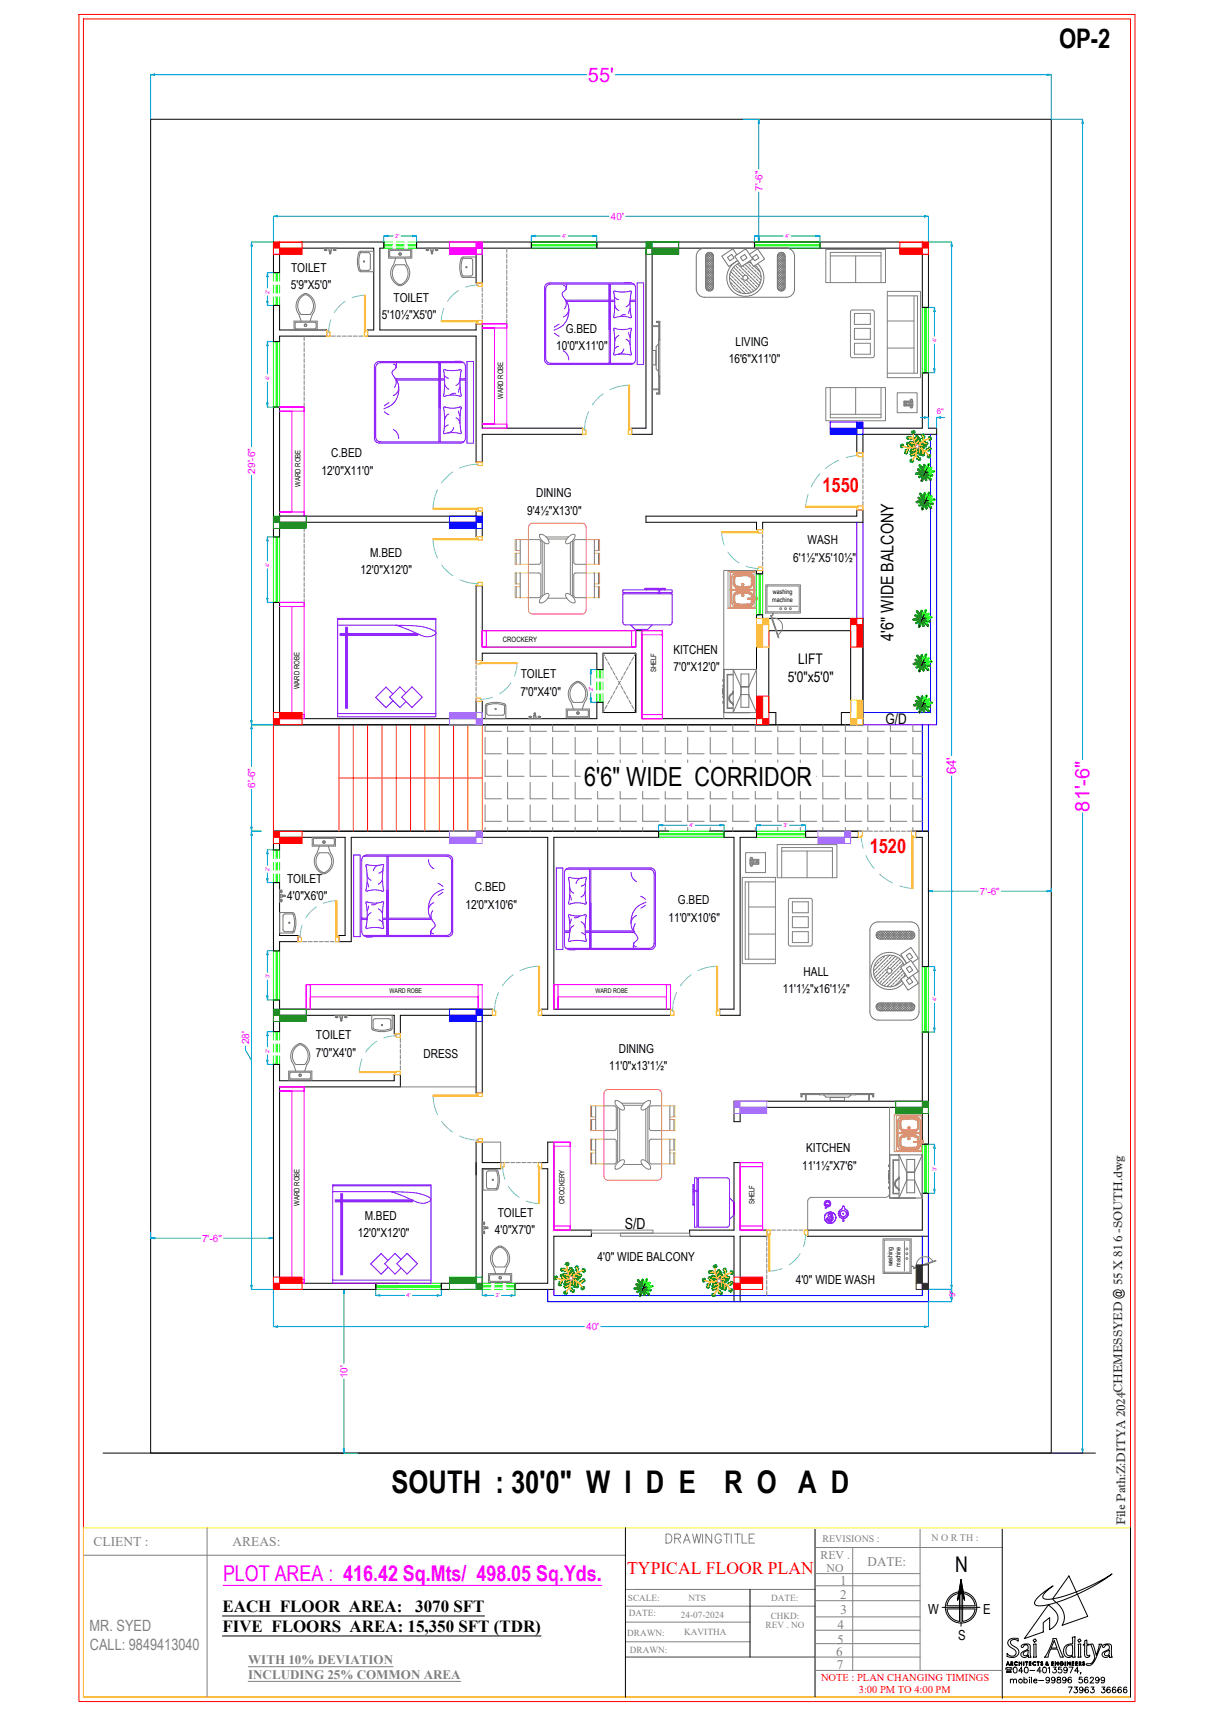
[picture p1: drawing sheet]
<svg xmlns="http://www.w3.org/2000/svg" width="420mm" height="594mm" viewBox="0 0 420 594" stroke-linecap="round" stroke-linejoin="round" font-family="sans-serif">
<defs><g id="words">
<g font-size="10.8">
<text x="135.5" y="516.9">SOUTH : 30'0&quot; W I D E</text>
<text x="250.6" y="516.9">R O A D</text>
</g>
<text font-size="9.3" x="366.4" y="16.6">OP-2</text>
<text font-size="9.1" x="202.2" y="272.2">6'6&quot; WIDE CORRIDOR</text>
<text font-size="7.5" x="330.5" y="544.1">N</text>
<text font-size="7.5" fill="#f0f" x="77.2" y="547.2">PLOT AREA : 416.42 Sq.Mts/ 498.05 Sq.Yds.</text>
<g font-size="6.9" fill="#f0f">
<text x="203.4" y="28.3">55'</text>
<text x="377" y="280.9" transform="rotate(-90 377 280.9)">81'-6&quot;</text>
</g>
<g font-size="6.9" fill="#f00">
<text x="284.6" y="170.3">1550</text>
<text x="300.9" y="295.4">1520</text>
</g>
<text font-size="6.1" fill="#f00" x="217" y="545">TYPICAL FLOOR PLAN</text>
<text font-size="6" x="309.1" y="221.7" transform="rotate(-90 309.1 221.7)">4'6&quot; WIDE BALCONY</text>
<g font-size="5.9">
<text x="77" y="558.1">EACH FLOOR AREA:</text>
<text x="143.7" y="558.1">3070 SFT</text>
<text x="77" y="565">FIVE FLOORS AREA: 15,350 SFT (TDR)</text>
</g>
<g font-size="5.4" fill="#808080">
<text x="31" y="564.4">MR. SYED</text>
<text x="31.1" y="571.1">CALL: 9849413040</text>
</g>
<text font-size="5.3" x="216.1" y="425.5">S/D</text>
<g font-size="5.1">
<text x="276.1" y="229.9">LIFT</text>
<text x="272.6" y="236">5'0&quot;x5'0&quot;</text>
<text x="306.4" y="250.5">G/D</text>
</g>
<g font-size="4.8">
<text x="321.1" y="558.5">W</text>
<text x="340.2" y="558.6">E</text>
<text x="331.4" y="567.8">S</text>
</g>
<g font-size="4.7" fill="#808080">
<text x="32.4" y="535">CLIENT :</text>
<text x="80.5" y="535">AREAS:</text>
</g>
<text font-size="4.6" fill="#f0f" x="330.8" y="268" transform="rotate(-90 330.8 268)">64'</text>
<g font-size="4.5" fill="#808080">
<text x="300.2" y="542.1">DATE:</text>
<text x="290.7" y="548.5">1</text>
<text x="290.7" y="553.4">2</text>
<text x="289.8" y="563.9">4</text>
<text x="290.8" y="558.7">3</text>
<text x="289.6" y="568.9">5</text>
<text x="85.9" y="576">WITH 10% DEVIATION</text>
<text x="289.2" y="573.2">6</text>
<text x="85.8" y="581">INCLUDING 25% COMMON AREA</text>
<text x="289.5" y="577.8">7</text>
</g>
<g font-size="4.3">
<text x="100.7" y="94.2">TOILET</text>
<text x="100.7" y="100.1">5'9&quot;X5'0&quot;</text>
<text x="136.2" y="104.4">TOILET</text>
<text x="132.1" y="110.4">5'10½&quot;X5'0&quot;</text>
<text x="195.7" y="115.2">G.BED</text>
<text x="254.4" y="119.8">LIVING</text>
<text x="192.4" y="121.2">10'0&quot;X11'0&quot;</text>
<text x="252.1" y="125.8">16'6&quot;X11'0&quot;</text>
<text x="114.6" y="158.3">C.BED</text>
<text x="111.3" y="164.3">12'0&quot;X11'0&quot;</text>
<text x="185.5" y="172.1">DINING</text>
<text x="182.4" y="178.2">9'4½&quot;X13'0&quot;</text>
<text x="279.4" y="188.4">WASH</text>
<text x="128" y="192.9">M.BED</text>
<text x="274.4" y="194.5">6'1½&quot;X5'10½&quot;</text>
<text x="124.7" y="198.9">12'0&quot;X12'0&quot;</text>
<text x="233" y="226.4">KITCHEN</text>
<text x="233.1" y="232.4">7'0&quot;X12'0&quot;</text>
<text x="180.2" y="234.8">TOILET</text>
<text x="180.1" y="240.8">7'0&quot;X4'0&quot;</text>
<text x="99.3" y="305.5">TOILET</text>
<text x="99.3" y="311.5">4'0&quot;X6'0&quot;</text>
<text x="164.3" y="308.5">C.BED</text>
<text x="161" y="314.5">12'0&quot;X10'6&quot;</text>
<text x="234.5" y="313.1">G.BED</text>
<text x="231.2" y="319">11'0&quot;X10'6&quot;</text>
<text x="278" y="337.7">HALL</text>
<text x="270.8" y="343.8">11'1½&quot;x16'1½&quot;</text>
<text x="109.3" y="359.8">TOILET</text>
<text x="109.2" y="365.8">7'0&quot;X4'0&quot;</text>
<text x="214" y="364.4">DINING</text>
<text x="146.5" y="366.1">DRESS</text>
<text x="210.7" y="370.4">11'0&quot;x13'1½&quot;</text>
<text x="278.9" y="398.9">KITCHEN</text>
<text x="277.5" y="405">11'1½&quot;X7'6&quot;</text>
<text x="126.2" y="422.2">M.BED</text>
<text x="172.2" y="421.3">TOILET</text>
<text x="123.8" y="428.2">12'0&quot;X12'0&quot;</text>
<text x="171.2" y="427.3">4'0&quot;X7'0&quot;</text>
<text x="206.7" y="436.6">4'0&quot; WIDE BALCONY</text>
<text x="275.3" y="444.3">4'0&quot; WIDE WASH</text>
<text x="389.2" y="528" transform="rotate(-90 389.2 528)">File Path:Z:DITYA 2024CHEMESSYED @ 55 X 81 6 -SOUTH.dwg</text>
</g>
<g font-size="4.1" fill="#808080">
<text x="283.9" y="539.5">REV .</text>
<text x="286" y="544.1">NO</text>
</g>
<g font-size="3.6" fill="#f00">
<text x="284" y="582.1">NOTE : PLAN CHANGING TIMINGS</text>
<text x="297.1" y="586.1">3:00 PM TO 4:00 PM</text>
</g>
<g font-size="3.5" fill="#f0f">
<text x="263.7" y="66" transform="rotate(-90 263.7 66)">7'-6&quot;</text>
<text x="211.4" y="76.1">40'</text>
<text x="88.2" y="163.9" transform="rotate(-90 88.2 163.9)">29'-6&quot;</text>
<text x="88.2" y="272.7" transform="rotate(-90 88.2 272.7)">6'-6&quot;</text>
<text x="339" y="309.7">7'-6&quot;</text>
<text x="86.2" y="361.5" transform="rotate(-90 86.2 361.5)">28'</text>
<text x="69.9" y="429.8">7'-6&quot;</text>
<text x="202.8" y="460.4">40'</text>
<text x="120.2" y="477" transform="rotate(-90 120.2 477)">10'</text>
</g>
<g font-size="3.4" fill="#808080">
<text x="284.5" y="533.7">REVISIONS :</text>
<text x="322.2" y="533.4">N O R TH :</text>
</g>
<g font-size="3.2" fill="#808080">
<text x="217.2" y="554.2">SCALE:</text>
<text x="238.2" y="554.1">NTS</text>
<text x="266.8" y="554">DATE:</text>
<text x="217.6" y="559.4">DATE:</text>
<text x="235.5" y="559.9">24-07-2024</text>
<text x="264.9" y="563.5">REV . NO</text>
<text x="266.6" y="560.3">CHKD:</text>
<text x="217" y="566.4">DRAWN:</text>
<text x="236.7" y="566">KAVITHA</text>
<text x="217.9" y="572.1">DRAWN:</text>
</g>
<g font-size="2.7" fill="#f0f">
<text x="324.1" y="143.4">6&quot;</text>
<text x="330.4" y="449" transform="rotate(-90 330.4 449)">9&quot;</text>
</g>
<g font-size="2.5">
<text x="174" y="138.1" transform="rotate(-90 174 138.1)">WARD ROBE</text>
<text x="103.9" y="168.5" transform="rotate(-90 103.9 168.5)">WARD ROBE</text>
<text x="174" y="222.2">CROCKERY</text>
<text x="227" y="232.7" transform="rotate(-90 227 232.7)">SHELF</text>
<text x="103.7" y="238.6" transform="rotate(-90 103.7 238.6)">WARD ROBE</text>
<text x="103.7" y="417.4" transform="rotate(-90 103.7 417.4)">WARD ROBE</text>
<text x="195.3" y="416.8" transform="rotate(-90 195.3 416.8)">CROCKERY</text>
<text x="261" y="416.9" transform="rotate(-90 261 416.9)">SHELF</text>
</g>
<g font-size="2.3">
<text x="267.2" y="208.5">machine</text>
<text x="267.4" y="205.8">washing</text>
<text x="308.8" y="438.4" transform="rotate(-90 308.8 438.4)">washing</text>
<text x="311.5" y="438.6" transform="rotate(-90 311.5 438.6)">machine</text>
</g>
<g font-size="2.2">
<text x="134.7" y="343.8">WARD ROBE</text>
<text x="206" y="343.8">WARD ROBE</text>
</g>
<g font-size="1.9" fill="#f0f">
<text x="136.8" y="82.4">2'</text>
<text x="194.5" y="82.4">4'</text>
<text x="271.7" y="82.4">4'</text>
<text x="93.2" y="101.8" transform="rotate(-90 93.2 101.8)">2'</text>
<text x="324" y="118.4" transform="rotate(-90 324 118.4)">4'</text>
<text x="93.2" y="131.5" transform="rotate(-90 93.2 131.5)">4'</text>
<text x="93.2" y="196.2" transform="rotate(-90 93.2 196.2)">4'</text>
<text x="205.1" y="239.1" transform="rotate(-90 205.1 239.1)">2'</text>
<text x="238.5" y="286.3">4'</text>
<text x="271.1" y="286.3">3'</text>
<text x="93.2" y="301.6" transform="rotate(-90 93.2 301.6)">2'</text>
<text x="93.2" y="338.6" transform="rotate(-90 93.2 338.6)">3'</text>
<text x="324" y="346.6" transform="rotate(-90 324 346.6)">4'</text>
<text x="93.2" y="364.5" transform="rotate(-90 93.2 364.5)">2'</text>
<text x="324" y="405.3" transform="rotate(-90 324 405.3)">3'</text>
<text x="140.7" y="449.1">4'</text>
<text x="171.5" y="449.1">2'</text>
</g>
</g></defs>
<!-- layer: wall -->
<path d="M52.1 41.3h311.6v461.7h-311.6z" fill="none" stroke="#000" stroke-width=".35"/>
<!-- layer: Dim -->
<path d="M52.1 25.9l1.4-.3v.5zM52.1 25.9v15.4M53.5 25.9h149.5M212.8 25.9h149.5M363.7 25.9v15.4" fill="none" stroke="#00a5dd" stroke-width=".35"/>
<path d="M52.1 25.9l1.4-.3v.5z" fill="#00a5dd"/>
<path d="M362.3 25.6l1.4 .3-1.4 .2z" fill="none" stroke="#00a5dd" stroke-width=".35"/>
<path d="M362.3 25.6l1.4 .3-1.4 .2z" fill="#00a5dd"/>
<path d="M363.7 41.3h10.8M374.5 41.3l.3 1.4h-.5zM374.5 42.7v220.2M374.5 281.4v220.2M363.7 503h10.8" fill="none" stroke="#00a5dd" stroke-width=".35"/>
<path d="M374.5 41.3l.3 1.4h-.5z" fill="#00a5dd"/>
<path d="M374.3 501.6h.5l-.3 1.4z" fill="none" stroke="#00a5dd" stroke-width=".35"/>
<path d="M374.3 501.6h.5l-.3 1.4z" fill="#00a5dd"/>
<!-- layer: wall -->
<path d="M35.7 503h343.3M216.4 528.9v58.5M282 529.3v58.1M346.7 529.3v58.6M391.1 528.9v58.5M259.5 550.2v23.4" fill="none" stroke="#000" stroke-width=".35"/>
<path d="M27.3 5h365.4v584h-365.4zM28.9 6.6h362.2v580.8h-362.2z" fill="none" stroke="#f00" stroke-width=".35"/>
<path d="M28.9 528.9h362.2v58.5h-362.2z" fill="none" stroke="#ff0" stroke-width=".35"/>
<!-- layer: TITLE1 -->
<g fill="none" stroke="#808080" stroke-width=".35">
<path d="M28.9 538.4h187.5M71.6 528.9v58.5M230.4 531a1.7 1.7 0 0 1 2 .9 1.7 1.7 0 0 1-.6 2.1l-1.4 .2zM233.4 532.5l1.8-.1 .2-.5-.1-.6-.6-.3h-1.3v3.2M234.4 532.5l1 1.7M236.4 534.2l1.2-3.2 1.1 3.2M236.9 533.1h1.4M239.6 531l.7 3.2 .8-3.2 .7 3.2 .7-3.2M243.1 531v3.2M246.2 531v3.2l-2-3.2v3.2M249.5 531.8a1.11 1.11 0 0 0-1.2-.8 1.11 1.11 0 0 0-.9 1.2v.8a1.09 1.09 0 0 0 1.1 1.2 1.09 1.09 0 0 0 1-1.2h-.7M250.4 531h2"/>
<path d="M251.4 531v3.2M253 531v3.2M254.1 531h2M255.1 531v3.2M256.7 531v3.2h1.7M259.2 532.5h1.1M261 531h-1.8v3.2h1.8M282 535.7h64.7M295 535.7v42.5M318.3 529.2v49M216.4 550.2h65.6M216.4 556h65.6"/>
<path d="M282 548.9h36.3M282 544.7h36.3M282 559.7h36.3M282 554.1h36.3M216.4 561.5h43.1M216.4 568.3h43.1M216.4 573.6h101.9M282 564.3h36.3M282 569h36.3M282 578.2h64.7"/>
</g>
<!-- layer: text -->
<g fill="none" stroke="#000" stroke-width=".35">
<path d="M326 556.4h13M329 552.9a4.9 4.9 0 0 1 5.1-1.1 4.9 4.9 0 0 1 3.2 4.1h-9.7a4.9 4.9 0 0 1 1.4-3zM331.9 550v11.3a4.9 4.9 0 0 1-4.3-4.4h9.7a4.9 4.9 0 0 1-4.3 4.4v-11.3M332.5 546.9v4.1l-1.2 2.9zM332.5 546.9l1.2 7-1.2-2.9-1.2 2.9zM332.5 546.9v16"/>
<circle cx="332.5" cy="556.4" r="5.4"/>
</g>
<path d="M332.5 546.9v4.1l-1.2 2.9zM332.5 546.9l1.2 7-1.2-2.9z" fill="#000"/>
<!-- layer: TITLE1 -->
<path d="M77.2 548.8h131" fill="none" stroke="#f0f" stroke-width=".35"/>
<path d="M77 559.4h90.6M77 566.3h110.2" fill="none" stroke="#000" stroke-width=".35"/>
<!-- layer: FURNITURE-LAYOUT -->
<g fill="none" stroke="#000" stroke-width=".35">
<path d="M359.4 552.6l4.9-3.7a10 10 0 0 0-3.5 3.7 1.48 1.48 0 0 0 2.1 1 58 58 0 0 0 21.8-8.7 63.5 63.5 0 0 1-23.7 10.9l-1.5 .1a1.21 1.21 0 0 1-1.5-.6 1.21 1.21 0 0 1 .4-1.6zM362.7 555.5l.7 .6a4.8 4.8 0 0 1 2.4 5.2 5.4 5.4 0 0 1-2.7 2.8v-4.1l-2.1 1.7-.1 3.2-6.5 2.3zM369.8 545.5l6.5 14-8.9 3.1a6.4 6.4 0 0 0-2.7-8.5l-.5-.7zM348.7 575.5l.2 .5h-.4zM348.7 575.2l.6 1.3-.4-.4h-.4l-.4 .4zM349.1 567.7a3.9 3.9 0 0 1 3.1-.5v.9a1.5 1.5 0 0 0-1.5-.6 1.5 1.5 0 0 0-1.1 1.2l1.1 1.1a1.95 1.95 0 0 1 1.7 1.7 1.95 1.95 0 0 1-1.3 2.1 3.1 3.1 0 0 1-2.7-.4v-.9a1.63 1.63 0 0 0 1.7 1 1.63 1.63 0 0 0 1.4-1.3l-.2-.7-.9-.6a1.92 1.92 0 0 1-1.3-3zM349.7 575.2h.3a.33 .33 0 0 1 .4 .3 .33 .33 0 0 1-.3 .4l.4 .6-.6-.6-.2 .6zM349.9 575.3l.3 .1v.3l-.3 .1zM350.8 577.2l.3-.1a1.04 1.04 0 0 1 .8 1 1.04 1.04 0 0 1-.8 1 1.28 1.28 0 0 1-.3-1.9zM351.1 575.4l.8-.1 .1 .2-.7-.1-.2 .6 .3 .3h.6a.64 .64 0 0 1-.9 0 .64 .64 0 0 1 0-.9zM352.5 575.2l.2 .5h.6l.2-.5v1.2l-.2-.6h-.6l-.2 .7zM353.5 569.5l1.2-.4a1.28 1.28 0 0 1 1.7 .8v.2a5.7 5.7 0 0 0 .3 3.5l-.9 .1-.1-.8a1.27 1.27 0 0 1-1.5 .8 1.27 1.27 0 0 1-.9-1.4l.9-.7a1.65 1.65 0 0 0 1.5-1.7 .87 .87 0 0 0-.9-.5 .87 .87 0 0 0-.8 .7l-.5 .2-.2-.4z"/>
<path d="M353.9 578.4h-1.4l.9-1.3v2M354.1 575.2l.2 1.3zM354.3 571.9l1.4-.7a1.42 1.42 0 0 1-.9 2l-.8-.4zM354.7 577.2l.3-.1a1.04 1.04 0 0 1 .7 1 1.04 1.04 0 0 1-.7 1 1.28 1.28 0 0 1-.3-1.9zM354.8 575.2h.8l-.3 .2-.1 1.1-.1-1.1zM356.1 575.2h.6l-.4 .2-.1 .3h.5l-.5 .1v.5l.5 .2h-.6zM356.3 578.2h1.7M357.5 575.4l.8-.1v.2l-.7-.1-.2 .6 .3 .3h.6a.64 .64 0 0 1-.9 0 .64 .64 0 0 1 .1-.9zM357.5 573.6l.2-1.1-.2-3.3 1-.2 .1 4.6h-1.1M357.9 568.4l.7-.4-.5-.7-.7 .5 .4 .7M358.8 575.2h.8l-.3 .2-.1 1.1-.1-1.1zM360.2 575.2l.5 .2-.5 .1a.47 .47 0 0 1 .5 .5 .47 .47 0 0 1-.5 .5l-.2-.3 .4 .2 .2-.2-.5-.6z"/>
<path d="M360.2 578.4h-1.4l.9-1.3v2M361 577.2l.3-.1a1.04 1.04 0 0 1 .8 1 1.04 1.04 0 0 1-.8 1 1.28 1.28 0 0 1-.3-1.9zM362 575.3h.4l-.2 .5 .3 .3 .2-.1 .1 .5h-.2a.46 .46 0 0 1-.6-.1 .46 .46 0 0 1 0-.6zM362 575.9l.4 .3-.3 .1zM362.1 575.4l.2 .1-.1 .2zM362.6 577.5l.5-.4v2M363.8 575.2h.7l-.5 .2v.3h.5l-.5 .1v.5l.5 .2h-.7zM364.2 567.2h1.2l1.4 4.2 1.1 2.2h-1l-1.1-2.8h-1.4a1.18 1.18 0 0 0-1.4 1.3l-.3 1.5h-1.3l1.7-2.9 1-2.6zM364.3 577.1h1.1l-.6 .7a.67 .67 0 0 1 .5 1.1 .67 .67 0 0 1-1.1-.2M364.7 567.9l1 2.6h-2zM365 575.2l.9 1 .2-1v1.3l-.9-.9-.2 .9zM366.8 575.4l.6-.2 .4 .3a.55 .55 0 0 0-.9 .1 .55 .55 0 0 0 .4 .8l.4-.4-.3-.2h.5a.63 .63 0 0 1-.9 .6 .63 .63 0 0 1-.2-1z"/>
<path d="M367.2 577.1h-.9l-.1 .8a.71 .71 0 0 1 1 0 .71 .71 0 0 1-.1 1.1 .71 .71 0 0 1-1-.3M368.4 575.2l.2 1.3zM369.2 575.2l.9 1 .2-1v1.3l-.9-.9-.2 .9zM369.2 577.8a.62 .62 0 0 1-.8 .5 .62 .62 0 0 1-.3-1 .62 .62 0 0 1 1 .1l.1 .4a.95 .95 0 0 1-.7 1.3l-.4-.3M369.3 569.8a1.02 1.02 0 0 1 1.8 0v1.4a1.29 1.29 0 0 1-.1 1.4 1.29 1.29 0 0 1-1.2 .6 2.1 2.1 0 0 1-.5-3.4zM369.9 577.1h1.3l-.9 2M370.9 575.2h.6l-.4 .2-.1 .3h.5l-.5 .1v.5l.5 .2h-.6zM370.9 566.7l1-.1-.1 5.4 .2 1.6-.9 .1v-.6a1.85 1.85 0 0 1-2.4 .4 1.85 1.85 0 0 1-.8-2.3 2.78 2.78 0 0 1 3.2-2.2zM372.1 575.2h.7l-.5 .2v.3h.4l-.4 .1v.5l.5 .2h-.7zM373 569.2l.9-.2 .1 4.6h-1.1l.2-1.1zM373.3 578.4h-1.5l1-1.3v2M373.3 575.2h.3a.33 .33 0 0 1 .4 .3 .33 .33 0 0 1-.3 .4l.4 .6-.6-.6-.2 .6z"/>
<path d="M373.5 575.3l.3 .1v.3l-.3 .1zM373.9 579h-.2h.2l-.2 .5M374.7 575.2l.5 .2-.5 .1a.47 .47 0 0 1 .5 .5 .47 .47 0 0 1-.5 .5l-.2-.3 .4 .2 .2-.2-.5-.6zM375.3 567.9l.7-.2v1.4l.9 .1-.1 .2a.65 .65 0 0 0-.8 .2 .65 .65 0 0 0 0 .8l-.1 1.7a.68 .68 0 0 0 .2 .9 .68 .68 0 0 0 .9-.1 .9 .9 0 0 1-.9 .9 .9 .9 0 0 1-.9-1l.1-3.3h-.5v-.3l.5-.1zM377.2 569.2l.8-.1 .2 .3 1.1 3.6 .8-2.7 .1-1.1 1-.1-1 2.4a7.6 7.6 0 0 1-3.2 5 .65 .65 0 0 1-.7 .2 .65 .65 0 0 1-.4-.8 2.43 2.43 0 0 0 2.4-1 2.43 2.43 0 0 0 .1-2.6zM381.6 569.5l1.2-.4a1.28 1.28 0 0 1 1.7 .8v.2a5.7 5.7 0 0 0 .3 3.5l-.9 .1-.1-.8a1.27 1.27 0 0 1-1.5 .8 1.27 1.27 0 0 1-.9-1.4l.9-.7a1.65 1.65 0 0 0 1.5-1.7 .87 .87 0 0 0-.9-.5 .87 .87 0 0 0-.8 .7l-.5 .2-.2-.4zM382.4 571.9l1.4-.7a1.42 1.42 0 0 1-.9 2l-.8-.4zM349.6 581.6l.4-.4 .5 .1 .1 1.3M349.6 581.2v1.4M350.6 581.6l.5-.4 .5 .1 .1 1.3M354.3 581.5a.64 .64 0 0 1 .9-.1 .64 .64 0 0 1 0 1 .64 .64 0 0 1-.9-.1M354.3 580.6v2"/>
<path d="M356.2 580.6v.1zM356.2 581.2v1.4M356.8 580.6v2M357.6 581.8h1.2a.64 .64 0 0 0-.7-.5 .64 .64 0 0 0-.6 .6 .64 .64 0 0 0 .6 .7l.7-.3M359.3 581.7h1.8M363.1 581.2a.62 .62 0 0 1-.9 .6 .62 .62 0 0 1-.2-1 .62 .62 0 0 1 1 0l.1 .4a.95 .95 0 0 1-.8 1.4l-.4-.3M365 581.2a.62 .62 0 0 1-.9 .6 .62 .62 0 0 1-.2-1 .62 .62 0 0 1 1 0l.1 .4a.95 .95 0 0 1-.8 1.4l-.4-.3M365.9 580.7v.5l.8 .3 .3 .4a.67 .67 0 0 1-.7 .7 .67 .67 0 0 1-.6-.7l1.2-.9-.1-.3zM368.8 581.2a.62 .62 0 0 1-.8 .6 .62 .62 0 0 1-.3-1 .62 .62 0 0 1 1 0l.1 .4a.95 .95 0 0 1-.7 1.4l-.4-.3M369.6 584h1.3l-.9 2M370.6 580.8v-.1a.99 .99 0 0 0-1.2 .7 .99 .99 0 0 0 .7 1.2 .62 .62 0 0 0 .6-.6 .62 .62 0 0 0-.5-.7 .62 .62 0 0 0-.7 .6M371.7 584h1.1l-.6 .7a.67 .67 0 0 1 .5 1.1 .67 .67 0 0 1-1.2-.2"/>
<path d="M374.4 580.6h-1l-.1 .8a.71 .71 0 0 1 1.1 0 .71 .71 0 0 1-.1 1.1 .71 .71 0 0 1-1.1-.3M374.7 584.6a.62 .62 0 0 1-.9 .6 .62 .62 0 0 1-.2-1 .62 .62 0 0 1 1 .1l.1 .3a.95 .95 0 0 1-.8 1.4l-.4-.3M376.3 580.8l-.1-.1a.99 .99 0 0 0-1.2 .7 .99 .99 0 0 0 .7 1.2 .62 .62 0 0 0 .7-.6 .62 .62 0 0 0-.6-.7 .62 .62 0 0 0-.6 .6M376.5 584.3l-.1-.2a.99 .99 0 0 0-1.2 .7 .99 .99 0 0 0 .7 1.2 .62 .62 0 0 0 .7-.6 .62 .62 0 0 0-.6-.7 .62 .62 0 0 0-.7 .6M377.2 581l.3-.4 .8 .3-.3 .7-.9 1h1.3M377.5 584h1l-.6 .7a.67 .67 0 0 1 .5 1.1 .67 .67 0 0 1-1.1-.2M380.2 581.2a.62 .62 0 0 1-.8 .6 .62 .62 0 0 1-.3-1 .62 .62 0 0 1 1 0l.1 .4a.95 .95 0 0 1-.7 1.4l-.4-.3M381.2 584h1l-.5 .7a.67 .67 0 0 1 .5 1.1 .67 .67 0 0 1-1.2-.2M382.1 581.2a.62 .62 0 0 1-.8 .6 .62 .62 0 0 1-.3-1 .62 .62 0 0 1 1.1 0v.4a.95 .95 0 0 1-.7 1.4l-.4-.3M384.1 584.3l-.1-.2a.99 .99 0 0 0-1.2 .7 .99 .99 0 0 0 .7 1.2 .62 .62 0 0 0 .7-.6 .62 .62 0 0 0-.6-.7 .62 .62 0 0 0-.7 .6M386 584.3l-.1-.2a.99 .99 0 0 0-1.2 .7 .99 .99 0 0 0 .7 1.2 .62 .62 0 0 0 .7-.6 .62 .62 0 0 0-.6-.7 .62 .62 0 0 0-.7 .6M387.9 584.3l-.1-.2a.99 .99 0 0 0-1.2 .7 .99 .99 0 0 0 .7 1.2 .62 .62 0 0 0 .7-.6 .62 .62 0 0 0-.6-.7 .62 .62 0 0 0-.7 .6"/>
<path d="M389.8 584.3l-.1-.2a.99 .99 0 0 0-1.2 .7 .99 .99 0 0 0 .7 1.2 .62 .62 0 0 0 .7-.6 .62 .62 0 0 0-.6-.7 .62 .62 0 0 0-.6 .6"/>
<circle cx="373.4" cy="568" r=".51"/>
<circle cx="353.1" cy="581.9" r=".66"/>
</g>
<path d="M347.9 577.2l1.3-.2a.63 .63 0 0 1 .7 0 .63 .63 0 0 1 .3 .7l-.3-.1a1.91 1.91 0 0 0-2.1 .1zM349.7 577.6l.6 .1v.2h-.5zM347.7 577.7l.7-.1-.3 .4zM348.5 577.5l.3 .2 .7-.2 .5 1.6h-2zM348.6 577.9l.2 .1zM348.9 577.9l.2 .1zM349.2 577.9l.2 .1zM348.6 578.1l.2 .1zM348.9 578.1l.2 .1zM349.2 578.1l.2 .1zM348.6 578.3l.2 .2zM348.9 578.3l.2 .2zM349.2 578.3l.2 .2z" fill-rule="evenodd" fill="#000"/>
<!-- layer: Dim -->
<path d="M119 446.3l.2 1.5h-.4zM119 446.3h.5M119 447.8v24.2M119 477.4v24.2M119 503h4.8" fill="none" stroke="#00a5dd" stroke-width=".35"/>
<path d="M119 446.3l.2 1.5h-.4z" fill="#00a5dd"/>
<path d="M118.8 501.6h.4l-.2 1.4z" fill="none" stroke="#00a5dd" stroke-width=".35"/>
<path d="M118.8 501.6h.4l-.2 1.4z" fill="#00a5dd"/>
<path d="M52.1 426.4v2.2M53.5 428.6h15.9M77.4 428.6h15.8M93.2 428.3l1.4 .3-1.4 .2zM94.6 426.4v2.2" fill="none" stroke="#00a5dd" stroke-width=".35"/>
<path d="M93.2 428.3l1.4 .3-1.4 .2z" fill="#00a5dd"/>
<path d="M52.1 428.6l1.4-.3v.5z" fill="none" stroke="#00a5dd" stroke-width=".35"/>
<path d="M52.1 428.6l1.4-.3v.5z" fill="#00a5dd"/>
<path d="M321.2 308.5l1.4-.3v.5zM321.2 307.4v1.1M322.6 308.5h15.9M346.4 308.5h15.9M363.7 307.4v1.1" fill="none" stroke="#00a5dd" stroke-width=".35"/>
<path d="M321.2 308.5l1.4-.3v.5z" fill="#00a5dd"/>
<path d="M362.3 308.2l1.4 .3-1.4 .2z" fill="none" stroke="#00a5dd" stroke-width=".35"/>
<path d="M362.3 308.2l1.4 .3-1.4 .2z" fill="#00a5dd"/>
<path d="M257 41.3h5.5M262.5 42.7v15.8M262.5 66.5v15.9M261.2 83.8h1.3M262.3 82.4h.5l-.3 1.4z" fill="none" stroke="#00a5dd" stroke-width=".35"/>
<path d="M262.3 82.4h.5l-.3 1.4z" fill="#00a5dd"/>
<path d="M262.5 41.3l.3 1.4h-.5z" fill="none" stroke="#00a5dd" stroke-width=".35"/>
<path d="M262.5 41.3l.3 1.4h-.5z" fill="#00a5dd"/>
<path d="M94.6 74.9l1.4-.3v.5zM94.6 74.9v8.9M96 74.9h114.7M216.4 74.9h103.4M321.2 74.9v8.9" fill="none" stroke="#00a5dd" stroke-width=".35"/>
<path d="M94.6 74.9l1.4-.3v.5z" fill="#00a5dd"/>
<path d="M319.8 74.6l1.4 .3-1.4 .2z" fill="none" stroke="#00a5dd" stroke-width=".35"/>
<path d="M319.8 74.6l1.4 .3-1.4 .2z" fill="#00a5dd"/>
<!-- layer: wall -->
<g fill="none" stroke="#000" stroke-width=".35">
<path d="M94.6 250.9h171.4M96.7 294.2v-4.4h22.7v34h-2.1M231.3 287.7h-136.7v6.5M245.4 287.7h16.3M261.7 289.8h-5.6v61.7h-7.1M278.7 287.7h19.7M278.7 289.8h18.3M315.4 287.7h5.8v46.9M316.8 289.8h2.3v44.8M94.6 305.5v23.6M96.7 305.5v18.3h6.4M103.1 326h-6.4v3.1"/>
<path d="M117.3 326h4.2v-36.2h68v59.5h-2.1M94.6 346.1v11M96.7 346.1v3.2h73.7M96.7 357.1v-5.6h39.7v6.3M138.5 357.8v-6.3h26.2v26.9M170.4 351.5h-3.6v26.9M187.4 351.5h44.6M232 349.3h-40.4v-59.5h62.3v59.5h-4.9M319.1 357.3v23.9h-65.2v7.1M321.2 357.3v38.8M94.6 368.4v77.9h43.2M96.7 368.4v5.7h39.7v-2.1"/>
<path d="M138.5 372v4.2h-41.8v68h41.1M164.7 395.4v48.8h-4.2M166.8 395.4v7h6.4M189.5 395.4v7h-2.1M191.6 395.4v30.4h13M256.1 388.3v-5h63v12.8M173.2 404.6h-6.4v39.6M187.4 404.6h2.1v39.6h-11.3M253.9 402.4v23.4h-15.3M256.1 402.4v23.4h9.2M319.1 413.1v12.7h-39.7M321.2 413.1v33.2"/>
<path d="M204.6 427.9h-13v18.4h-13.4M238.6 427.9h15.3v22.7M265.3 427.9h-9.2v22.7M279.4 427.9h41.8M160.5 446.3h6.3"/>
</g>
<!-- layer: Dim -->
<path d="M87 287.7l.3 1.4h-.5zM87 287.7h3.4M87 289.1v155.8M84.9 362.1v1.4l2.1 3.5M87 446.3h7.6" fill="none" stroke="#00a5dd" stroke-width=".35"/>
<path d="M87 287.7l.3 1.4h-.5z" fill="#00a5dd"/>
<path d="M86.8 444.9h.5l-.3 1.4z" fill="none" stroke="#00a5dd" stroke-width=".35"/>
<path d="M86.8 444.9h.5l-.3 1.4z" fill="#00a5dd"/>
<path d="M87 250.9h7.6M87 252.3v13M87 273.3v13M86.8 286.3h.5l-.3 1.4zM87 287.7h3.4" fill="none" stroke="#00a5dd" stroke-width=".35"/>
<path d="M86.8 286.3h.5l-.3 1.4z" fill="#00a5dd"/>
<path d="M87 250.9l.3 1.4h-.5z" fill="none" stroke="#00a5dd" stroke-width=".35"/>
<path d="M87 250.9l.3 1.4h-.5z" fill="#00a5dd"/>
<path d="M87 83.8h7.6M87 85.2v69.4M87 164.5v85M86.8 249.5h.5l-.3 1.4zM87 250.9h7.6" fill="none" stroke="#00a5dd" stroke-width=".35"/>
<path d="M86.8 249.5h.5l-.3 1.4z" fill="#00a5dd"/>
<path d="M87 83.8l.3 1.4h-.5z" fill="none" stroke="#00a5dd" stroke-width=".35"/>
<path d="M87 83.8l.3 1.4h-.5z" fill="#00a5dd"/>
<!-- layer: sc -->
<g fill="none" stroke="#ff3f00" stroke-width=".35">
<path d="M94.6 250.9v36.8M117.3 250.9v36.8M122.2 250.9v36.8M127.2 250.9v36.8M132.1 250.9v36.8M137.1 250.9v36.8M142 250.9v36.8M147 250.9v36.8M152 250.9v36.8M156.9 250.9v36.8M161.9 250.9v36.8M166.8 250.9v36.8"/>
<path d="M117.3 269.3h49.5"/>
</g>
<!-- layer: bh -->
<path d="M321.9 150.3v96.3h-23.4M324 150.3v100.6h-25.5M296.4 180.8v33.3M298.5 180.8v33.3M319.1 250.9v36.8M321.2 250.9v36.8" fill="none" stroke="#00f" stroke-width=".35"/>
<!-- layer: wall -->
<g fill="none" stroke="#000" stroke-width=".35">
<path d="M96.7 94.4v-8.5h32.6v28.3h-2.1M132.8 83.8h-38.2v10.6M132.8 85.9h-1.4v28.3h33.3v-2.1M144.1 83.8h177.1v22.6M144.1 85.9h20.6v12M166.8 97.9v-12h56.7v62.3h-5M94.6 105.7v12.6M96.7 105.7v8.5h16.3M113 116.3h-16.3v2M127.2 116.3h37.5v43.7M166.8 112.1v36.1h34.7M319.1 106.4v-20.5h-93.5v64.4h-7.1"/>
<path d="M319.1 129.1v19.1h-22.7v8.5M321.2 129.1v19.1h2.8M94.6 140.9v45M96.7 140.9v37.8h68v-1.7M201.5 150.3h-34.7v9.7M324 150.3h-25.5v6.4M166.8 177v8.7M296.4 176.5v2.2h-72.9v2.1h38.2M298.5 176.5v4.3h-34.7M164.7 185.7v-4.9h-68v5.1M94.6 208.5v42.4h203.9v-36.8h-34.7M96.7 208.5v40.3h68v-6"/>
<path d="M164.7 202.7v25.9M166.8 202.7v21.3h53.1v-5.7M261.7 214.1v34.7h-39.6v-30.5M166.8 228.6v-2.5h39.7v5.7M208.6 231.8v-5.7h11.3v20.5h-11.3v-3.5M166.8 242.8v6h39.7v-5.7M268.4 250.9v-4.3h-2.4v-28.3h28.3v28.3h-3.2v4.3"/>
</g>
<!-- layer: bh -->
<g fill="none" stroke="#808080" stroke-width=".35">
<path d="M167.8 250.9v2.2h5.7M167.8 255.3v5.6h5.7M175.6 250.9v2.2h5.7M175.6 255.3v5.6h5.7M183.4 250.9v2.2h5.7M183.4 255.3v5.6h5.7M191.2 250.9v2.2h5.7M191.2 255.3v5.6h5.7M199 250.9v2.2h5.6M199 255.3v5.6h5.6M206.8 250.9v2.2h5.6M206.8 255.3v5.6h5.6"/>
<path d="M214.6 250.9v2.2h5.6M214.6 255.3v5.6h5.6M222.4 250.9v2.2h5.6M222.4 255.3v5.6h5.6M230.1 250.9v2.2h5.7M230.1 255.3v5.6h5.7M237.9 250.9v2.2h5.7M237.9 255.3v5.6h5.7M245.7 250.9v2.2h5.7M245.7 255.3v5.6h5.7M253.5 250.9v2.2h5.7M253.5 255.3v5.6h5.7"/>
<path d="M261.3 250.9v2.2h5.7M261.3 255.3v5.6h5.7M269.1 250.9v2.2h5.7M269.1 255.3v5.6h5.7M276.9 250.9v2.2h5.6M276.9 255.3v5.6h5.6M284.7 250.9v2.2h5.6M284.7 255.3v5.6h5.6M292.5 250.9v2.2h5.6M292.5 255.3v5.6h5.6M300.2 250.9v2.2h5.7M300.2 255.3v5.6h5.7"/>
<path d="M308 250.9v2.2h5.7M308 255.3v5.6h5.7M315.8 250.9v2.2h3.3M315.8 255.3v5.6h3.3M167.8 263.1v5.6h5.7M167.8 270.8v5.7h5.7M167.8 278.6v5.7h5.7M175.6 263.1v5.6h5.7M175.6 270.8v5.7h5.7M175.6 278.6v5.7h5.7M183.4 263.1v5.6h5.7M183.4 270.8v5.7h5.7"/>
<path d="M183.4 278.6v5.7h5.7M191.2 263.1v5.6h5.7M191.2 270.8v5.7h5.7M191.2 278.6v5.7h5.7M199 263.1v5.6h1.8M199 270.8v5.7h5.6M199 278.6v5.7h5.6M206.8 274v2.5h5.6M206.8 278.6v5.7h5.6M206.8 263.1v.8M214.6 274v2.5h5.6M214.6 278.6v5.7h5.6"/>
<path d="M214.6 263.1v.8M222.4 274v2.5h5.6M222.4 278.6v5.7h5.6M222.4 263.1v.8M230.1 274v2.5h5.7M230.1 278.6v5.7h5.7M230.1 263.1v.8M237.9 274v2.5h5.7M237.9 278.6v5.7h5.7M237.9 263.1v.8M245.7 274v2.5h5.7M245.7 278.6v5.7h5.7"/>
<path d="M245.7 263.1v.8M253.5 274v2.5h5.7M253.5 278.6v5.7h5.7M253.5 263.1v.8M261.3 274v2.5h5.7M261.3 278.6v5.7h5.7M261.3 263.1v.8M269.1 274v2.5h5.7M269.1 278.6v5.7h5.7M269.1 263.1v.8M276.9 274v2.5h5.6M276.9 278.6v5.7h5.6"/>
<path d="M276.9 263.1v.8M282.5 268.7h.1M284.7 263.1v5.6h5.6M284.7 270.8v5.7h5.6M284.7 278.6v5.7h5.6M292.5 263.1v5.6h5.6M292.5 270.8v5.7h5.6M292.5 278.6v5.7h5.6M300.2 263.1v5.6h5.7M300.2 270.8v5.7h5.7M300.2 278.6v5.7h5.7M308 263.1v5.6h5.7"/>
<path d="M308 270.8v5.7h5.7M308 278.6v5.7h5.7M315.8 263.1v5.6h3.3M315.8 270.8v5.7h3.3M315.8 278.6v5.7h3.3M167.8 286.4v1.3M175.6 286.4v1.3M183.4 286.4v1.3M191.2 286.4v1.3M199 286.4v1.3M206.8 286.4v1.3M214.6 286.4v1.3"/>
<path d="M222.4 286.4v1.3M230.1 286.4v1.3M237.9 286.4v1.3M245.7 286.4v1.3M253.5 286.4v1.3M261.3 286.4v1.3M269.1 286.4v1.3M276.9 286.4v1.3M284.7 286.4v1.3M292.5 286.4v1.3M300.2 286.4v1.3M308 286.4v1.3"/>
<path d="M315.8 286.4v1.3"/>
</g>
<!-- layer: Dim -->
<path d="M321.2 83.8h8M329.2 85.2v176.3M329.2 268.6v176.3M321.2 446.3h8M329 444.9h.4l-.2 1.4z" fill="none" stroke="#00a5dd" stroke-width=".35"/>
<path d="M329 444.9h.4l-.2 1.4z" fill="#00a5dd"/>
<path d="M329.2 83.8l.2 1.4h-.4z" fill="none" stroke="#00a5dd" stroke-width=".35"/>
<path d="M329.2 83.8l.2 1.4h-.4z" fill="#00a5dd"/>
<path d="M94.6 459.2l1.4-.2v.4zM94.6 446.3v12.9M96 459.2h106.1M207.9 459.2h111.9M321.2 446.3v12.9" fill="none" stroke="#00a5dd" stroke-width=".35"/>
<path d="M94.6 459.2l1.4-.2v.4z" fill="#00a5dd"/>
<path d="M319.8 459l1.4 .2-1.4 .2z" fill="none" stroke="#00a5dd" stroke-width=".35"/>
<path d="M319.8 459l1.4 .2-1.4 .2z" fill="#00a5dd"/>
<!-- layer: wall -->
<g fill="none" stroke="#000" stroke-width=".35">
<path d="M103.1 323.8v2.2M117.3 323.8v2.2M136.4 357.8h2.1M170.4 349.3v2.2M187.4 349.3v2.2M136.4 372h2.1M164.7 378.4h2.1M164.7 395.4h2.1M189.5 395.4h2.1M173.2 402.4v2.2M187.4 402.4v2.2M265.3 425.8v2.1"/>
<path d="M279.4 425.8v2.1"/>
</g>
<!-- layer: bh -->
<path d="M138.5 376.2h26.2M166.8 395.4h6.4v7" fill="none" stroke="#808080" stroke-width=".35"/>
<path d="M321.2 413.1v37.5h-131.7v-4.3M319.1 427.9v20.6h-127.5v-2.2" fill="none" stroke="#00f" stroke-width=".35"/>
<!-- layer: Dim -->
<path d="M321.2 446.3h8M321.2 450.6h8M329.2 446.3l.2 1.5h-.4zM329.2 447.8v1.4" fill="none" stroke="#00a5dd" stroke-width=".35"/>
<path d="M329.2 446.3l.2 1.5h-.4z" fill="#00a5dd"/>
<path d="M329 449.2h.4l-.2 1.4z" fill="none" stroke="#00a5dd" stroke-width=".35"/>
<path d="M329 449.2h.4l-.2 1.4z" fill="#00a5dd"/>
<!-- layer: wall -->
<g fill="none" stroke="#000" stroke-width=".35">
<path d="M164.7 97.9h2.1M113 114.2v2.1M127.2 114.2v2.1M164.7 112.1h2.1M164.7 160h2.1M201.5 148.2v2.1M218.5 148.2v2.1M296.4 156.7h2.1M324 148.2v2.1M164.7 177h2.1M296.4 176.5h2.1M164.7 185.7h2.1"/>
<path d="M261.7 180.8v2.5h2.1v-2.5M261.7 198.6v-1.1h2.1v1.1M164.7 202.7h2.1M219.9 218.3h2.2M261.7 206.8v.8M261.7 212.8v1.3M263.8 212.8v1.3M164.7 228.6h2.1M219.9 226.1v20.5M164.7 242.8h2.1M297 287.7v2.1M316.8 287.7v2.1"/>
<path d="M232 349.3v2.2M249 349.3v2.2M253.9 388.3h2.2M253.9 402.4h2.2M204.6 425.8v2.1M238.6 425.8v2.1"/>
</g>
<!-- layer: bh -->
<g fill="none" stroke="#808080" stroke-width=".35">
<path d="M166.8 97.9v1.1M166.8 99.6v1.3M113 116.3h1.1M114.7 116.3h1.3M116.6 116.3h1.3M118.5 116.3h1.3M120.4 116.3h1.3M122.3 116.3h1.3M124.2 116.3h1.3M126.1 116.3h1.1M166.8 101.5v1.3M166.8 103.4v1.3"/>
<path d="M166.8 105.3v1.3M166.8 107.2v1.3M166.8 109.1v1.3M166.8 111v1.1M298.5 156.7v1.1M298.5 158.3v1.4M298.5 160.2v1.4M298.5 162.1v1.4M298.5 164v1.4M298.5 165.9v1.4M298.5 167.8v1.4M298.5 169.7v1.4"/>
<path d="M298.5 171.6v1.4M298.5 173.5v1.4M298.5 175.4v1.1M262 197.5h-11.6v51.3M263.8 183.3v1.1M263.8 185v1.3M263.8 186.9v1.3M263.8 188.8v1.3M263.8 190.7v1.3M263.8 192.6v1.3M263.8 194.5v1.3M263.8 196.4v1.1"/>
<path d="M164.7 228.6v1.1M164.7 230.3v1.3M164.7 232.2v1.3M164.7 234.1v1.3M164.7 236v1.3M164.7 237.9v1.3M164.7 239.8v1.3M208.6 226.1l.5 .9M209.4 227.5l.6 1.2M210.3 229.1l.6 1.2M211.2 230.8l.7 1.2M212.1 232.5l.7 1.1"/>
<path d="M212.8 239.1l-.7 1.2M213 234.1l.7 1.2M213.7 237.4l-.7 1.2M214 235.8l.6 1.2M214.6 235.8l-.6 1.2M214.9 237.4l.6 1.2M215.5 234.1l-.6 1.2M215.8 239.1l.6 1.2M216.4 232.5l-.6 1.1M217.4 230.8l-.7 1.2M218.3 229.1l-.7 1.2M219.2 227.5l-.7 1.2"/>
<path d="M219.9 226.1l-.4 .9M164.7 241.7v1.1M209.1 245.8l-.5 .8M210 244.1l-.6 1.2M210.9 242.4l-.6 1.2M211.9 240.8l-.7 1.2M216.7 240.8l.7 1.2M217.6 242.4l.7 1.2M218.5 244.1l.7 1.2M219.5 245.8l.4 .8M103.1 326h1.1M104.8 326h1.3"/>
<path d="M106.7 326h1.3M108.6 326h1.3M110.5 326h1.3M112.4 326h1.3M114.3 326h1.3M116.2 326h1.1M138.5 357.8v1.1M138.5 359.5v1.3M138.5 361.4v1.3M138.5 363.3v1.3M138.5 365.2v1.3M138.5 367.1v1.3"/>
<path d="M138.5 369v1.3M138.5 370.9v1.1M173.2 402.4h1.1M174.9 402.4h1.3M176.8 402.4h1.3M178.7 402.4h1.3M180.6 402.4h1.3M182.5 402.4h1.3M184.4 402.4h1.3M186.3 402.4h1.1M204.6 425.8h21.3v1.1h-21.3zM214.6 426.9h24v1h-24z"/>
<path d="M265.3 425.8h1.1M266.9 425.8h1.4M268.8 425.8h1.4M270.7 425.8h1.4M272.6 425.8h1.4M274.5 425.8h1.4M276.4 425.8h1.4M278.3 425.8h1.1"/>
</g>
<!-- layer: door -->
<g fill="none" stroke="#ffbf00" stroke-width=".35">
<path d="M164.9 97.9h1.9v1.2h-1.4v-.5h-.5zM165.2 98.6h.1M113 114.5h.7v.4h.5v1.4h-1.2zM113.7 114.7h.1M126.5 114.7h.1M126.5 114.5h.7v1.8h-1.2v-1.4h.5v-12.7h-.4v12.7M165.2 111.4h.1M165.4 111h-12.7v.4h12.7v-.5h1.4v1.2h-1.9v-.7M164.9 160h1.9v1.2h-1.4v-.5h-.5zM201.5 148.5h.7v.4h.5v1.4h-1.2zM202.2 148.7h.1M217.8 148.7h.1"/>
<path d="M217.8 148.5h.7v1.8h-1.2v-1.4h.5v-15.6h-.4v15.6M296.4 156.7h2.1v1.4h-1.6v-.4h-.5zM296.7 157.7h.1M165.2 160.7h.1M165.2 176.3h.1M165.4 175.9h-15.6v.4h15.6v-.5h1.4v1.2h-1.9v-.7M296.7 175.6h.1M296.9 175.2h-18.2v.4h18.2v-.5h1.6v1.4h-2.1v-.9M164.9 186.5v-.8h1.9v1.2h-1.4v-.4h-15.6v.3h15.6M165.2 186.5h.1M262 184v-.7h1.8v1.2h-1.4v-.5h-12.7v.4h12.7M262 196.8h.4v-.5h1.4v1.2h-1.8z"/>
<path d="M262.2 196.8h.1M262.2 184h.1M165.2 202h.1M165.4 201.6h1.4v1.1h-1.9v-.7h.5zM166.4 229.3h.1M166.6 229.3v-.7h-1.9v1.2h1.4v-.5h12.8v.4h-12.8M164.7 241.6h1.4v.5h.5v.7h-1.9zM166.4 242.1h.1M297 287.7h1.4v1.7h-.5v.4h-.9zM297.9 289.6h.1M315.5 289.4v18.1h.3v-18.1h-.4v-1.7h1.4v2.1h-1M315.8 289.6h.1"/>
<path d="M103.1 324.1h.7v.4h.5v1.5h-1.2zM103.8 324.3h.1M116.6 324.3h.1M116.6 324.1h.7v1.9h-1.2v-1.5h.5v-12.7h-.4v12.7M136.6 357.8h1.9v1.2h-1.4v-.5h-.5zM136.9 358.5h.1M170.4 349.6h.7v.4h.5v1.5h-1.2zM171.1 349.8h.1M186.7 349.8h.1M186.7 349.6h.7v1.9h-1.2v-1.5h.5v-15.5h-.4v15.5M232 349.6h.7v.4h.5v1.5h-1.2zM232.7 349.8h.1"/>
<path d="M248.3 349.8h.1M248.3 349.6h.7v1.9h-1.2v-1.5h.5v-15.5h-.4v15.5M136.9 371.3h.1M137.1 370.9h-12.8v.4h12.8v-.5h1.4v1.2h-1.9v-.7M164.9 379.1v-.7h1.9v1.1h-1.4v-.4h-15.6v.3h15.6M165.2 379.1h.1M165.2 394.6h.1M165.4 394.2h1.4v1.2h-1.9v-.8h.5zM173.2 402.4h1.2v1.5h-.5v.4h-.7zM173.9 404.1h.1M186.3 403.9v12.7h.4v-12.7h-.5v-1.5h1.2v1.9h-.7M186.7 404.1h.1"/>
</g>
<g fill="none" stroke="#6ec1dd" stroke-width=".35">
<path d="M165.4 98.6l-1.9 .2-2.4 .6M114.5 110.6l-.6 2.5-.2 1.8M119.4 104.3a12.7 12.7 0 0 0-3.7 3.9M126.1 102.2l-1.9 .2-2.4 .7M153.5 106.7l-.5 1.8-.3 2.5M158.7 100.6a12.7 12.7 0 0 0-3.9 3.7M208.7 136.3l-2 1.7-1.7 2.1M217.4 133.3a15.6 15.6 0 0 0-6.3 1.6M203.6 142.5a15.6 15.6 0 0 0-1.4 6.4M290.2 159.3l-2.4 1.3-2.2 1.6M296.9 157.7l-4.2 .7M151.4 169.5a15.6 15.6 0 0 0-1.6 6.4"/>
<path d="M156.6 163.4l-2.1 1.7-1.7 2.1M165.4 160.7a15.6 15.6 0 0 0-6.4 1.4M279.6 171.1l-.9 4.1M283.6 164.1l-1.6 2.1-1.4 2.4M149.8 186.8a15.6 15.6 0 0 0 1.6 6.4M152.8 195.5l1.7 2.1 2.1 1.7M249.7 184.4l.2 1.9 .7 2.4M251.8 191.1a12.7 12.7 0 0 0 3.9 3.7M258.1 196l1.8 .5 2.5 .3M159 200.6a15.6 15.6 0 0 0 6.4 1.4M176.7 236.4a12.7 12.7 0 0 1-3.8 3.8M178.9 229.7l-.3 2.5-.6 1.8"/>
<path d="M170.4 241.3l-1.8 .5-2.5 .3M297.9 289.4l.7 4.1M299.6 296.1l1.2 2.4 1.6 2.2M109.5 313.9a12.7 12.7 0 0 0-3.8 3.9M116.2 311.8l-2.5 .3-1.8 .6M304.3 302.6l2.2 1.7 2.3 1.4M311.3 306.7l4.2 .8M104.6 320.2l-.5 1.8-.3 2.5M177.6 337.4l-2.1 1.8-1.7 2M186.3 334.5a15.6 15.6 0 0 0-6.4 1.5M239.2 337.4l-2.1 1.8-1.7 2M247.9 334.5a15.6 15.6 0 0 0-6.4 1.5"/>
<path d="M137.1 358.5l-2.5 .3-1.8 .5M172.5 343.6a15.6 15.6 0 0 0-1.4 6.4M234.1 343.6a15.6 15.6 0 0 0-1.4 6.4M125.2 366.6l-.7 2.4-.2 1.9M130.3 360.5a12.7 12.7 0 0 0-3.8 3.7M149.8 379.4a15.6 15.6 0 0 0 1.6 6.4M152.8 388.2l1.7 2 2.1 1.7M159 393.3a15.6 15.6 0 0 0 6.4 1.3M173.9 403.9l.2 1.8 .6 2.5M175.8 410.6a12.7 12.7 0 0 0 3.8 3.9M182 415.7l1.8 .6 2.5 .3"/>
</g>
<!-- layer: TITLE1 -->
<path d="M85.9 576.9h50.1M85.8 582h73.6" fill="none" stroke="#808080" stroke-width=".35"/>
<!-- layer: Dim -->
<path d="M318.4 144.5h1.4M321.2 144.5v3.7M324 144.5l1.5-.2v.5zM324 144.5v3.7M325.5 144.5h1.4" fill="none" stroke="#00a5dd" stroke-width=".35"/>
<path d="M324 144.5l1.5-.2v.5z" fill="#00a5dd"/>
<path d="M319.8 144.3l1.4 .2-1.4 .3z" fill="none" stroke="#00a5dd" stroke-width=".35"/>
<path d="M319.8 144.3l1.4 .2-1.4 .3z" fill="#00a5dd"/>
<!-- layer: door -->
<path d="M266 427.5h.1M266.4 427.2v12.8h-.4v-12.8h.4v-1.4h-1.1v1.9h.7M278.2 425.8h1.2v1.9h-.7v-.5h-.5zM278.7 427.5h.1" fill="none" stroke="#ffbf00" stroke-width=".35"/>
<path d="M270.6 439.1l-1.8 .5-2.4 .4M276.8 434a12.7 12.7 0 0 1-3.8 3.8M278.7 427.2l-.2 2.5-.5 1.8" fill="none" stroke="#6ec1dd" stroke-width=".35"/>
<!-- layer: bh -->
<path d="M265.3 427.9v1.5M265.3 429.9v1.4M265.3 431.8v1.4M265.3 433.7v1.4M265.3 435.6v1.4M265.3 437.5v1.4M265.3 439.4v1.4M265.3 441.3v1.4M265.3 443.2v1.4M265.3 445.1v1.4M265.3 447v1.5" fill="none" stroke="#808080" stroke-width=".35"/>
<!-- layer: WIN -->
<path d="M261.7 287.7v2.1h17v-2.1h-17v.9h17v.4h-17" fill="none" stroke="#0f0" stroke-width=".35"/>
<!-- layer: Dim -->
<path d="M261.7 285.6v2.1M263.1 285.6h7.3M273.1 285.6h4.2M277.3 285.4l1.4 .2-1.4 .3zM278.7 285.6v2.1" fill="none" stroke="#00a5dd" stroke-width=".35"/>
<path d="M277.3 285.4l1.4 .2-1.4 .3z" fill="#00a5dd"/>
<path d="M261.7 285.6l1.4-.2v.5z" fill="none" stroke="#00a5dd" stroke-width=".35"/>
<path d="M261.7 285.6l1.4-.2v.5z" fill="#00a5dd"/>
<!-- layer: wall -->
<path d="M261.7 287.7v2.1M278.7 287.7v2.1" fill="none" stroke="#000" stroke-width=".35"/>
<!-- layer: WIN -->
<path d="M227.8 287.7v2.1h22.7v-2.1h-22.7v.9h22.7v.4h-22.7" fill="none" stroke="#0f0" stroke-width=".35"/>
<!-- layer: Dim -->
<path d="M227.8 285.6v2.1M229.3 285.6h8.5M240.5 285.6h8.6M249.1 285.4l1.4 .2-1.4 .3zM250.5 285.6v2.1" fill="none" stroke="#00a5dd" stroke-width=".35"/>
<path d="M249.1 285.4l1.4 .2-1.4 .3z" fill="#00a5dd"/>
<path d="M227.8 285.6l1.5-.2v.5z" fill="none" stroke="#00a5dd" stroke-width=".35"/>
<path d="M227.8 285.6l1.5-.2v.5z" fill="#00a5dd"/>
<!-- layer: wall -->
<path d="M227.8 287.7v2.1M250.5 287.7v2.1" fill="none" stroke="#000" stroke-width=".35"/>
<!-- layer: WIN -->
<path d="M183.8 83.8v2.1h22.7v-2.1h-22.7v.8h22.7v.5h-22.7" fill="none" stroke="#0f0" stroke-width=".35"/>
<!-- layer: Dim -->
<path d="M183.8 81.7v2.1M185.2 81.7h8.6M196.5 81.7h8.6M205.1 81.5l1.4 .2-1.4 .2zM206.5 81.7v2.1" fill="none" stroke="#00a5dd" stroke-width=".35"/>
<path d="M205.1 81.5l1.4 .2-1.4 .2z" fill="#00a5dd"/>
<path d="M183.8 81.7l1.4-.2v.4z" fill="none" stroke="#00a5dd" stroke-width=".35"/>
<path d="M183.8 81.7l1.4-.2v.4z" fill="#00a5dd"/>
<!-- layer: wall -->
<path d="M183.8 83.8v2.1M206.5 83.8v2.1" fill="none" stroke="#000" stroke-width=".35"/>
<!-- layer: WIN -->
<path d="M261 83.8v2.1h22.7v-2.1h-22.7v.8h22.7v.5h-22.7" fill="none" stroke="#0f0" stroke-width=".35"/>
<!-- layer: Dim -->
<path d="M261 81.7v2.1M262.4 81.7h8.6M273.7 81.7h8.6M282.3 81.5l1.4 .2-1.4 .2zM283.7 81.7v2.1" fill="none" stroke="#00a5dd" stroke-width=".35"/>
<path d="M282.3 81.5l1.4 .2-1.4 .2z" fill="#00a5dd"/>
<path d="M261 81.7l1.4-.2v.4z" fill="none" stroke="#00a5dd" stroke-width=".35"/>
<path d="M261 81.7l1.4-.2v.4z" fill="#00a5dd"/>
<!-- layer: wall -->
<path d="M261 83.8v2.1M283.7 83.8v2.1" fill="none" stroke="#000" stroke-width=".35"/>
<!-- layer: WIN -->
<path d="M130 444.2v2.1h22.7v-2.1h-22.7v.9h22.7v.4h-22.7" fill="none" stroke="#0f0" stroke-width=".35"/>
<!-- layer: Dim -->
<path d="M130 446.3v2.1M131.4 448.4h8.6M142.7 448.4h8.6M151.3 448.2l1.4 .2-1.4 .3zM152.7 446.3v2.1" fill="none" stroke="#00a5dd" stroke-width=".35"/>
<path d="M151.3 448.2l1.4 .2-1.4 .3z" fill="#00a5dd"/>
<path d="M130 448.4l1.4-.2v.5z" fill="none" stroke="#00a5dd" stroke-width=".35"/>
<path d="M130 448.4l1.4-.2v.5z" fill="#00a5dd"/>
<!-- layer: wall -->
<path d="M130 444.2v2.1M152.7 444.2v2.1" fill="none" stroke="#000" stroke-width=".35"/>
<!-- layer: WIN -->
<path d="M319.1 413.1h2.1v-17h-2.1v17h.9v-17h.4v17" fill="none" stroke="#0f0" stroke-width=".35"/>
<!-- layer: Dim -->
<path d="M321.2 396.1h2.1M323.3 396.1l.2 1.4h-.4zM323.3 397.5v5.7M321.2 413.1h2.1M323.3 405.9v5.7" fill="none" stroke="#00a5dd" stroke-width=".35"/>
<path d="M323.3 396.1l.2 1.4h-.4z" fill="#00a5dd"/>
<path d="M323.1 411.6h.4l-.2 1.5z" fill="none" stroke="#00a5dd" stroke-width=".35"/>
<path d="M323.1 411.6h.4l-.2 1.5z" fill="#00a5dd"/>
<!-- layer: wall -->
<path d="M319.1 396.1h2.1M319.1 413.1h2.1" fill="none" stroke="#000" stroke-width=".35"/>
<!-- layer: WIN -->
<path d="M319.1 357.3h2.1v-22.7h-2.1v22.7h.9v-22.7h.4v22.7" fill="none" stroke="#0f0" stroke-width=".35"/>
<!-- layer: Dim -->
<path d="M321.2 334.6h2.1M323.3 334.6l.2 1.4h-.4zM323.3 336v8.6M321.2 357.3h2.1M323.3 347.3v8.5" fill="none" stroke="#00a5dd" stroke-width=".35"/>
<path d="M323.3 334.6l.2 1.4h-.4z" fill="#00a5dd"/>
<path d="M323.1 355.8h.4l-.2 1.5z" fill="none" stroke="#00a5dd" stroke-width=".35"/>
<path d="M323.1 355.8h.4l-.2 1.5z" fill="#00a5dd"/>
<!-- layer: wall -->
<path d="M319.1 334.6h2.1M319.1 357.3h2.1" fill="none" stroke="#000" stroke-width=".35"/>
<!-- layer: WIN -->
<path d="M94.6 346.1h2.1v-17h-2.1v17h.9v-17h.4v17" fill="none" stroke="#0f0" stroke-width=".35"/>
<!-- layer: Dim -->
<path d="M92.5 329.1l.3 1.5h-.5zM92.5 329.1h2.1M92.5 330.6v5.9M92.5 339.2v5.5M92.5 346.1h2.1" fill="none" stroke="#00a5dd" stroke-width=".35"/>
<path d="M92.5 329.1l.3 1.5h-.5z" fill="#00a5dd"/>
<path d="M92.3 344.7h.5l-.3 1.4z" fill="none" stroke="#00a5dd" stroke-width=".35"/>
<path d="M92.3 344.7h.5l-.3 1.4z" fill="#00a5dd"/>
<!-- layer: wall -->
<path d="M94.6 329.1h2.1M94.6 346.1h2.1" fill="none" stroke="#000" stroke-width=".35"/>
<!-- layer: WIN -->
<path d="M319.1 129.1h2.1v-22.7h-2.1v22.7h.9v-22.7h.4v22.7" fill="none" stroke="#0f0" stroke-width=".35"/>
<!-- layer: Dim -->
<path d="M321.2 106.4h2.1M323.3 106.4l.2 1.4h-.4zM323.3 107.8v8.6M323.3 119.1v8.5M321.2 129.1h2.1" fill="none" stroke="#00a5dd" stroke-width=".35"/>
<path d="M323.3 106.4l.2 1.4h-.4z" fill="#00a5dd"/>
<path d="M323.1 127.6h.4l-.2 1.5z" fill="none" stroke="#00a5dd" stroke-width=".35"/>
<path d="M323.1 127.6h.4l-.2 1.5z" fill="#00a5dd"/>
<!-- layer: wall -->
<path d="M319.1 106.4h2.1M319.1 129.1h2.1" fill="none" stroke="#000" stroke-width=".35"/>
<!-- layer: WIN -->
<path d="M94.6 208.5h2.1v-22.6h-2.1v22.6h.9v-22.6h.4v22.6" fill="none" stroke="#0f0" stroke-width=".35"/>
<!-- layer: Dim -->
<path d="M92.5 185.9l.3 1.4h-.5zM92.5 185.9h2.1M92.5 187.3v6.9M92.5 196.9v10.2M92.5 208.5h2.1" fill="none" stroke="#00a5dd" stroke-width=".35"/>
<path d="M92.5 185.9l.3 1.4h-.5z" fill="#00a5dd"/>
<path d="M92.3 207.1h.5l-.3 1.4z" fill="none" stroke="#00a5dd" stroke-width=".35"/>
<path d="M92.3 207.1h.5l-.3 1.4z" fill="#00a5dd"/>
<!-- layer: wall -->
<path d="M94.6 185.9h2.1M94.6 208.5h2.1" fill="none" stroke="#000" stroke-width=".35"/>
<!-- layer: WIN -->
<path d="M94.6 140.9h2.1v-22.6h-2.1v22.6h.9v-22.6h.4v22.6" fill="none" stroke="#0f0" stroke-width=".35"/>
<!-- layer: Dim -->
<path d="M92.5 118.3l.3 1.4h-.5zM92.5 118.3h2.1M92.5 119.7v9.7M92.5 132.2v7.3M92.5 140.9h2.1" fill="none" stroke="#00a5dd" stroke-width=".35"/>
<path d="M92.5 118.3l.3 1.4h-.5z" fill="#00a5dd"/>
<path d="M92.3 139.5h.5l-.3 1.4z" fill="none" stroke="#00a5dd" stroke-width=".35"/>
<path d="M92.3 139.5h.5l-.3 1.4z" fill="#00a5dd"/>
<!-- layer: wall -->
<path d="M94.6 118.3h2.1M94.6 140.9h2.1" fill="none" stroke="#000" stroke-width=".35"/>
<!-- layer: WIN -->
<path d="M95.5 357.1v3M95.9 357.1v3M94.6 365.5v2.9h2.1v-2.9M94.6 360.1v-3h2.1v3M94.6 361.4v2.7M95.5 361.4v2.7M95.5 365.5v2.9M95.9 361.4v2.7M95.9 365.5v2.9M96.7 361.4v2.7" fill="none" stroke="#0f0" stroke-width=".35"/>
<!-- layer: Dim -->
<path d="M92.5 357.1l.3 1.4h-.5zM92.5 357.1h2.1M92.5 358.5v3.9M92.5 368.4h2.1M92.5 365.1v1.9" fill="none" stroke="#00a5dd" stroke-width=".35"/>
<path d="M92.5 357.1l.3 1.4h-.5z" fill="#00a5dd"/>
<path d="M92.3 367h.5l-.3 1.4z" fill="none" stroke="#00a5dd" stroke-width=".35"/>
<path d="M92.3 367h.5l-.3 1.4z" fill="#00a5dd"/>
<!-- layer: wall -->
<path d="M94.6 357.1h2.1M94.6 368.4h2.1" fill="none" stroke="#000" stroke-width=".35"/>
<!-- layer: WIN -->
<path d="M166.8 445.5h3M166.8 445h3M169.8 444.2h-3v2.1h3M171.1 444.2h2.8M171.1 446.3h2.8M171.1 445.5h2.8M171.1 445h2.8M175.2 444.2h3v2.1h-3M175.2 445.5h3M175.2 445h3" fill="none" stroke="#0f0" stroke-width=".35"/>
<!-- layer: Dim -->
<path d="M166.8 448.4l1.4-.2v.5zM166.8 446.3v2.1M168.2 448.4h2.6M173.5 448.4h3.2M178.2 446.3v2.1" fill="none" stroke="#00a5dd" stroke-width=".35"/>
<path d="M166.8 448.4l1.4-.2v.5z" fill="#00a5dd"/>
<path d="M176.7 448.2l1.5 .2-1.5 .3z" fill="none" stroke="#00a5dd" stroke-width=".35"/>
<path d="M176.7 448.2l1.5 .2-1.5 .3z" fill="#00a5dd"/>
<!-- layer: wall -->
<path d="M166.8 444.2v2.1M178.2 444.2v2.1" fill="none" stroke="#000" stroke-width=".35"/>
<!-- layer: FURNITURE -->
<path d="M206.1 387.5h-1.8v3.9h4.6M206.1 399.1h-1.8v3.8h4.6M208.9 382.8h-4.6v3.8h1.8M208.9 394.3h-4.6v3.8h1.8M228.9 382.8h4.6v3.8h-1.8M228.9 394.3h4.6v3.8h-1.8M231.7 387.5h1.8v3.9h-4.6M231.7 399.1h1.8v3.8h-4.6" fill="none" stroke="#dda56e" stroke-width=".35"/>
<g fill="none" stroke="#767676" stroke-width=".35">
<path d="M204.7 382.8v3.8M204.7 387.5v3.9M204.7 394.3v3.8M204.7 399.1v3.8M206.1 382.8v8.6M206.1 394.3v8.6M231.7 382.8v8.6M231.7 394.3v8.6M233.2 382.8v3.8M233.2 387.5v3.9M233.2 394.3v3.8M233.2 399.1v3.8"/>
<path d="M307.8 399.8v14.8M319.1 399.8v14.9M319.1 399.8l-2.7 5.9M319.1 399.8h-11.3v14.8h3.2M307.5 407.3l.3 .3M307.5 407.1l.1 .6M307.5 403.4h.3M307.5 403.6h.3M307.5 403.8h.3M307.5 405.3h.3M307.5 405.5h.3M307.5 405.7h.3"/>
<path d="M307.5 407.1h.3M307.5 407.2h.3M307.5 407.4h.3M307.5 407.6h.3M307.5 409.3h.3M307.5 409.5h.3M307.5 411h.3M307.5 411.2h.3M307.5 411.4h.3M307.5 407.2v.1M307.5 407v.1M307.5 406.4l.1 .3"/>
<path d="M307.5 407.6v.1M307.5 406.4v1.6M307.5 408.3h.1M307.6 406.4h.1M307.6 408.3h.1M307.6 406.7v.3M307.6 408.3l.2 .7M307.6 407v.1M307.6 407.7l-.1 .6M307.6 406.4v.3M307.6 407.6l.1 .7M307.6 407.6h.1"/>
<path d="M307.6 406v.4M307.7 406l-.1 .4M307.7 408.2v.1M307.7 408.3v.3M307.7 408.6h.1M307.7 405.7l-.1 .3M307.7 408.5l.1 .1M307.7 405.7v.7M307.8 403.3h-.3v.5h.3M307.8 405.2h-.3v.5h.3M307.8 409h-.3v.5h.3M307.8 410.9h-.3v.5h.3"/>
<path d="M307.9 414.7h11.2M310.8 411.6v.3M310.8 407.6v.3M310.8 411.8v.1M310.8 411.9l.1 .1M310.9 407.6h.1M310.9 407.6v.1M310.9 411.9h.1M310.9 407.7v.2M310.9 411.9v.1M310.9 412h.1M310.9 407.7h.1"/>
<path d="M311 407.9h.1M311 407.9a1.97 1.97 0 0 0-1.5 1.9 1.97 1.97 0 0 0 1.5 1.9M311 411.7h.1M311 411.8v.1M311 411.8h.1M311 411.7v.1M311 407.6v.1M311 407.7v.2M311 407.7h.1M311 407.5h.1M311 407.5v.1M311 412h.1"/>
<path d="M311 411.9h.1M311 408.2a1.67 1.67 0 0 0-1.2 1.6 1.67 1.67 0 0 0 1.2 1.6M311 401.5h-2.1v11.8h2.1M311 401.7h-1.9v11.4h1.9M313.7 405.8h2.7v-4.5h-2.7v11.6h2.7v-4.4h-2.7M313.7 405.8h.1M313.7 408.5h.1M313.7 405.8l-2.7-6v14.9l2.7-6.2M316.4 405.8v2.7M316.4 405.8h.1M316.4 408.6l2.7 6.1"/>
</g>
<g fill="none" stroke="#808080" stroke-width=".35">
<path d="M208.9 382.8h3.6l.5 .2 .2 .5v7.4l-.7 .5h-3.6M208.9 394.3h3.6l.5 .3 .2 .5v7.4l-.7 .4h-3.6M212.9 381.1a2.88 2.88 0 0 1 3 3 2.88 2.88 0 0 1-3-3zM213.7 383.2v19.3M214.4 383.8v18.1M215 381.9h7.8M215.6 382.6h6.6M222.8 381.9a1.65 1.65 0 0 1 2.2-.7 3 3 0 0 1-3.1 2.9 1.91 1.91 0 0 1 .9-2.2zM223.4 383.8v18.1M224.1 383.2v19.3M228.9 382.8h-3.6l-.5 .2-.2 .5 .1 7.4 .6 .5h3.6M228.9 394.3h-3.6l-.5 .3-.2 .5 .1 7.4 .6 .4h3.6"/>
<path d="M213.7 402.4a1.65 1.65 0 0 1 2.3-.7 3 3 0 0 1-3.1 2.9 1.91 1.91 0 0 1 .8-2.2zM215.6 403.1h6.6M221.9 401.6a2.88 2.88 0 0 1 3 3 2.88 2.88 0 0 1-3-3z"/>
</g>
<path d="M209.2 377.7l1.2-.6h17.1a1.43 1.43 0 0 1 1.4 1.5v28.5a1.43 1.43 0 0 1-1.4 1.5h-17.1a1.43 1.43 0 0 1-1.5-1.5v-28.5z" fill="none" stroke="#dd6e6e" stroke-width=".35"/>
<!-- layer: bh -->
<path d="M307.8 383.3v29.8a1.42 1.42 0 0 1-1.5 1.4h-25.5a1.42 1.42 0 0 0-1.4 1.4v9.9" fill="none" stroke="#808080" stroke-width=".35"/>
<!-- layer: FURNITURE -->
<g fill="none" stroke="#dd8a6e" stroke-width=".35">
<path d="M309.4 398.6h9.3M310.1 392.2h.6M310.7 392.1h7.6M310.7 392.4h7.6M311.9 387.4l1-.5h3.4a1.42 1.42 0 0 1 1.4 1.3v1.9a1.33 1.33 0 0 1-1.4 1.5h-2a2.45 2.45 0 0 1-2.4-.6l-.4-.9v-1.8zM311.9 391.4h.1M311.9 391.4l.1 .1M312 391.5l-.8-1.2a3.2 3.2 0 0 1 .8-3.4l3.5-.2a1.69 1.69 0 0 1 2.2 1.5 3.2 3.2 0 0 1-.4 3.1l-.8 .4h-3.8M312 391.5l.2 .1M312 391.5l.1 .1M312.1 391.5l.2 .1M312.2 391.6h.1"/>
<path d="M312.2 391.6l.4 .1M312.2 387.4l.5 .2M312.2 387.4l-.5 .8v1.9a1.57 1.57 0 0 0 1.3 1.2M312.2 393.5l-.5 .8v1.9a1.57 1.57 0 0 0 1.3 1.2M312.2 393.5l.3 .2M312.3 391.6l.4 .1M312.5 387.6l.1 .1M312.6 393.6l.1 .1M312.6 390.8l.7 .3M312.6 396.9l.7 .2M312.6 391.7h.1M312.7 387.5h.1"/>
<path d="M312.7 393.6h.1M312.7 387.2l-.5 .2M312.7 387.2l.1 .3M312.7 393.3l-.5 .2M312.7 393.3l.1 .3M312.8 391.7h2.6M313 391.3h3.3M313 397.4h3.3M313 393l-.4 .1M313.3 391.1l-.3 .2M313.3 391.1h2.7M313.3 397.1l-.3 .3"/>
<path d="M313.3 397.1h2.7M314.1 390.3l.1 .3 .4 .1M314.1 394.1l.1 .3 .4 .1M314.1 390.2v.1M314.1 394v.1M314.1 390.1l.1 .1M314.1 393.9l.1 .1M314.2 390l.1 .1M314.3 390h.1M314.3 393.9h.4l.1 .4M314.3 391.7l4 .6-5.6-.6M314.4 390l.3 .1 .1 .4"/>
<path d="M314.6 390.7h.1M314.6 390.6l.1 .1M314.6 394.4l.1 .1M314.7 390.5l.1 .1M314.7 394.3l.1 .1M316 391.1l.3 .2M316 397.1l.3 .3M316.1 395.2v.1M316.1 395.1l.1 .1M316.1 395.4h2.8M316.2 395.1l2.8 .1M316.3 387.1l-3.6 .1"/>
<path d="M316.3 387.1l-3.5 .4M316.3 387.1l.4 .1M316.3 393.2l-3.6 .1M316.3 393.2l-3.5 .4M316.3 393.2l.4 .1M316.3 387.4l-3.5 .1M316.3 387.4l.6 .5M316.3 393.5l-3.5 .1M316.3 393.5l.6 .4M316.6 390.9l-.6 .2M316.6 397l-.6 .1M316.7 387.2l-.4 .2"/>
<path d="M316.7 387.2l.4 .3a4.1 4.1 0 0 1 .1 3.4l-.9 .4M316.7 393.3l-.4 .2M316.7 393.3l.7 .7v1.1M317.4 395.4a1.48 1.48 0 0 1-1.1 2M317.5 395.1v-.3h2v.9h-2M317.5 395.4v.3M317.5 395.7h.1M317.5 393.5l.1 .1M317.5 393.5l-1-.7h-4a1.67 1.67 0 0 0-1.3 1.5v1.8a1.77 1.77 0 0 0 1.5 1.7h3.8l.6-.2a1.66 1.66 0 0 0 .6-1.9M317.5 393.5l.2 1.3M317.6 390.3h.1M317.6 396.4h.1"/>
<path d="M317.6 393.6h.1M317.6 393.6v.1M317.7 394.8a1.51 1.51 0 0 0-1.4-1.9l-3.4 .1-1 .5-.4 .9v1.8l.5 1a2.5 2.5 0 0 0 2.3 .4h2a1.47 1.47 0 0 0 1.4-1.9M317.9 387.1l-.3 .5M318.3 394.8v-6.9l-.3-.8-1.2-.6h-4.6l-1 .5-.5 .9v8.6l.3 .8 1.2 .7 4.9-.1 1-.9 .2-1.3M318.3 392.2h.4M318.3 394.8v-6.9l-.3-.8-1.2-.7h-4.6l-1.1 .5-.5 1v8.7l.3 .8 1.3 .7h4.6l1-.5a1.99 1.99 0 0 0 .5-1.9M318.6 395.4l.5 .2M318.6 395v.1M318.7 395h.1M318.7 394.8v-8.9h-9.3v12.7h9.3v-2.9M318.7 386.3h-8.6v11.9h8.6"/>
<path d="M318.7 394.9l.5 .1v.4M318.9 395.4h.1M319 395.2h-2.9M319 395.2l-2.9 .2M319 395.4h-2.9M319 395.3h.1M319.1 395.5l.1 .1M319.2 395.4v.1"/>
</g>
<g fill="none" stroke="#7f00ff" stroke-width=".35">
<path d="M285.5 418.1h.1M285.6 418.2l-.1 .1M285.6 418.2v.1M285.6 418.1v.1M285.6 418.3h.1M285.7 418.2h-.1M285.7 418.2l.3-.7-.4 .8M285.7 418.2l-.1 .1M285.7 416l1.1-.4 .1 .5a.87 .87 0 0 1 0 1.2 .87 .87 0 0 1-1.3 0 .87 .87 0 0 1 .1-1.3zM285.9 417.4l-.4 .7M286 417v.1M286.1 417h-.1"/>
<path d="M286.2 417h-.1M286.2 417l-.1 .1M286.8 415.6a1.12 1.12 0 0 1 .5 1.5 1.12 1.12 0 0 1-1.4 .6M286.8 415.6a1.12 1.12 0 0 0-1.5 .6 1.12 1.12 0 0 0 .4 1.5M290.1 419.5l-.1 .6M290.1 419.5l.5 .1M290.6 419a1.79 1.79 0 0 0-.1 2.3M290.6 418.9l-.1 .1M291.1 418.5l-1 1M291.1 418.5v.2M291.3 418.5h-.2M291.5 417.6l-.2 1"/>
<path d="M291.6 417.5l-.1 .1M291.6 417.5l.4 .1M292 417.6h-.4M292 417.6h.1M292 417.6l.3 1M292.3 418.5h.1M292.4 418.5v.2M292.4 418.5l.6 .4M293 418.9l-.1 .1a1.55 1.55 0 0 1 0 2.2M293 418.9l.4 .6M293.4 419.5l-.5 .1M293.4 419.5l.1 .5"/>
<path d="M285.8 421.5l.2 .7M286 422.2l-.4 .3M286 422.2l.5 .5M286.5 422.7l.7 .2M286.5 422.7h.7M286.7 422.3h.1M286.8 422.3l-.1 .1M286.9 422.1v.1M286.9 420.1l.4 .1M286.9 420.2l-.1 .2h.3M286.9 422.1h.1M286.9 422.2h.1"/>
<path d="M286.9 422.1l.1 .1M287 420.2a.52 .52 0 0 0-.4 .7 .52 .52 0 0 0 .8 .1 .52 .52 0 0 0 0-.8M287 420.2h.1M287 420.3h.1M287 420.2v.1M287 420.2v.2M287.1 420.3h-.1M287.1 420.2h-.1M287.1 420.2h.1M287.1 420.3h.1M287.1 422l-.5 .3M287.1 422v.1"/>
<path d="M287.2 422.1l-.4 .3M287.2 420.4h-.1M287.2 420.2h-.1M287.2 420.2h.1M287.2 423.1h.1M287.2 420.2v.2M287.3 423.1h.1M287.4 423.1h-.1M287.4 422.9l-.1 .2M287.4 423.1h.1M287.4 420.2h-.1M287.4 423.1h-.2"/>
<path d="M287.4 422.7l-.2 .4M287.4 422.7h.1M287.4 422.9l-.1 .1M287.4 422.9v.2M287.4 422.7v.3M287.4 422.7l-.1 .4M287.4 422.7l-.1 .1M287.5 422.8l-.1 .1M287.5 422.8h.1M287.5 422.2l-.1 .5M287.5 422.8l-.1 .3M287.6 420v.1"/>
<path d="M287.6 420.1h.2M287.6 422l-.1 .2M287.6 422.7h.1M287.6 422.7l-.1 .1M287.6 420h.1M287.6 420.1v1.5M287.6 420.1v2.1M287.6 420.1h.1M287.6 421.6v.2M287.6 421.6h.6M287.6 420.1l.2 .7M287.7 420l-.1 .1"/>
<path d="M287.7 420v.1M287.7 420h-.1M287.7 422.7l-.2 .1M287.7 420h.1M287.7 420l.3 2.2M287.7 420.1l.1 .7M287.7 420.1l.4 .7M287.8 422.2l-.2 .5M287.8 422.2l-.4 .5M287.8 420.8v1.4M287.8 420.8h.3M288 422.2l-.3 .5"/>
<path d="M288 422.2h.1M288.1 420.8l.1 .8M288.1 422.2l-.4 .5M288.2 421.6l-.1 .6M290 420.1h.5M290 420.1l.1 .7M290.1 420.8l.4 .5M290.5 421.3l.6 .4M290.6 420.6l-.5 .2M291.1 421.7l.5 .1M291.1 421.6v.1M291.6 420h.3v.2h-.3z"/>
<path d="M291.9 421.3v1.5h-.3v-1.5M292.4 421.6v.1M292.4 421.7l-.5 .1M292.9 420.6l.5 .2M293 420.1h.5M293 421.2l-.1 .1M293.4 420.8l-1 .9M293.5 420.2l-.1 .6"/>
<circle cx="286.3" cy="416.7" r=".66"/>
<circle cx="286.9" cy="421.9" r=".69"/>
<circle cx="287.2" cy="421.5" r="2"/>
<circle cx="291.8" cy="420.1" r="1.08"/>
</g>
<!-- layer: WIN -->
<path d="M94.6 297.1v-2.9h2.1v2.9M94.6 298.5v2.7M95.5 294.2v2.9M95.5 298.5v2.7M95.9 294.2v2.9M95.9 298.5v2.7M96.7 298.5v2.7M94.6 302.6v2.9h2.1v-2.9M95.5 302.6v2.9M95.9 302.6v2.9" fill="none" stroke="#0f0" stroke-width=".35"/>
<!-- layer: Dim -->
<path d="M92.5 294.2l.3 1.4h-.5zM92.5 294.2h2.1M92.5 295.6v3.9M92.5 305.5h2.1M92.5 302.2v1.9" fill="none" stroke="#00a5dd" stroke-width=".35"/>
<path d="M92.5 294.2l.3 1.4h-.5z" fill="#00a5dd"/>
<path d="M92.3 304.1h.5l-.3 1.4z" fill="none" stroke="#00a5dd" stroke-width=".35"/>
<path d="M92.3 304.1h.5l-.3 1.4z" fill="#00a5dd"/>
<!-- layer: wall -->
<path d="M94.6 294.2h2.1M94.6 305.5h2.1" fill="none" stroke="#000" stroke-width=".35"/>
<!-- layer: fur -->
<path d="M166.8 148.2h8.5v-1.4h-8.5h4.3v-33.3h-4.3h8.5v-1.4h-8.5h8.5v36.1M96.7 178.7h8.5v-1.5h-8.5h4.3v-34.9h-4.3h8.5v-1.4h-8.5h8.5v37.8M96.7 248.8h8.5v-1.4h-8.5h4.3v-37.5h-4.3h8.5v-1.4h-8.5h8.5v40.3M166.8 340.8h-60.9v8.5v-8.5h1.5v8.5v-4.2h58v4.2v-8.5h1.4v8.5M232 340.8h-40.4v8.5v-8.5h1.4v8.5v-4.2h37.6v4.2v-8.5h1.4v8.5M96.7 444.2h8.5v-1.4h-8.5h4.3v-65.1h-4.3h8.5v-1.5h-8.5h8.5v68" fill="none" stroke="#f0f" stroke-width=".35"/>
<!-- layer: FURNITURE -->
<g fill="none" stroke="#7f00ff" stroke-width=".35">
<path d="M188.9 98.4l1.2-.5h28.1l1.2 .5 .5 1.2v24.9l-.5 1.2-1.2 .5h-28.1l-1.2-.5-.5-1.2v-24.9zM195 98.9l.7 .4 .1 .9M196 98.3a2.81 2.81 0 0 1-1.5 3.1l.1 .8a8.2 8.2 0 0 1 2.2 5.2 6.8 6.8 0 0 1-5.1 6.9M210.7 98.3v27.4M211.2 98.3v27.4M216.1 97.8h2.2M219.3 98.3h-28.8l-1.2 .5-.5 1.2v24.1l.5 1.2 1.2 .4h28.8M220.4 97.9h2.3v28.3h-2.3zM191.8 115.3l1.6 1.1M193.4 112.2l-1.6 1.1M195.5 103.6l.4 1.7-.6 1.6M195.7 103.9h17"/>
<path d="M195.8 104.3h16.9M196.8 107l-.5 1.7-1.4 1M212.4 113.7l.2-.1a8.4 8.4 0 0 0 5.6 0l.2 .1a26.3 26.3 0 0 0 0 9.1l-.2 .1a14.2 14.2 0 0 0-5.8-.1 33.2 33.2 0 0 0 0-9.1zM212.4 100.8l.2-.1a14.2 14.2 0 0 0 5.8 .1 26.3 26.3 0 0 0 0 9.1l-.2 .1a8.4 8.4 0 0 0-5.7 0l-.1-.1a33.2 33.2 0 0 0 0-9.1zM212.6 102.7l.4 .6 1 .4M212.7 105.6l.6 1.3 .8 .6M214 119.9l-1 .5-.4 .5M214.1 116.1l-.8 .6-.6 1.3M216.5 109l-1.2 .1-.7 .5M216.6 117.4l1.1 1 .3 .9M217.5 115.1l.5 1.7M218 103.9h1.9"/>
<path d="M218 106.8l-.5 1.8M219.9 104.3h-1.9l-.3 1-1.1 .9M130 125.6l1.2-.5h28.1l1.2 .5 .5 1.2v24.9l-.5 1.2-1.2 .5h-28.1l-1.2-.5-.5-1.2v-24.9zM134.6 139.4l-1.6 1.1M136.1 126.1l.8 .4v1M136.7 130.8l.4 1.7-.6 1.6M136.8 131.1h17M137 131.5h16.8M137.1 125.6a2.81 2.81 0 0 1-1.4 3v.8a8.2 8.2 0 0 1 2.3 5.2 6.8 6.8 0 0 1-5.2 6.9M137.9 134.2l-.5 1.7-1.4 1M151.9 125.6v27.4M152.3 125.6v27.4"/>
<path d="M153.5 128l.2-.1a14.2 14.2 0 0 0 5.8 .1 26.3 26.3 0 0 0 0 9.1l-.2 .1a8.4 8.4 0 0 0-5.6 0l-.2-.1a33.2 33.2 0 0 0 0-9.1zM153.7 129.9l.4 .6 1 .4M153.8 132.8l.7 1.4 .8 .5M157.3 125.1h2.2M157.6 136.2l-1.2 .1-.6 .5M159.1 131.1h1.9M159.2 134.1l-.6 1.7M160.4 125.6h-28.8l-1.1 .4-.5 1.2v24.1l.5 1.2 1.1 .5h28.8M161 131.5h-1.9l-.3 1-1 .9M161.6 125.1h2.2v28.3h-2.2zM194.9 121.4l1.3 1.1 .4 1 .2 1.1M215.8 120.8l-.6 1.2-1.4 .6"/>
<path d="M133 142.5l1.6 1.1M136 148.6l1.3 1.1 .5 1 .1 1.1M153.5 140.9l.2-.1a8.4 8.4 0 0 0 5.7 0l.1 .1a26.3 26.3 0 0 0 0 9.2h-.2a14.2 14.2 0 0 0-5.8-.1 33.2 33.2 0 0 0 0-9.1zM155.1 147.1l-1 .5-.4 .6M155.3 143.3l-.8 .6-.7 1.3M157 148l-.7 1.3-1.3 .5M157.8 144.6l1 1 .3 .9M158.6 142.3l.6 1.7M116.8 214.4h34M116.8 214.1h34v34h-34zM116.8 216.4h20.3M117.6 219.3h27"/>
<path d="M117.6 219.6h27M117.6 219.9h27M119.6 217.1v28.1M119.9 217.1v28.1M120.2 217.1v28.1M137.1 216.4l4.8 .2a15.3 15.3 0 0 1 8.8 2.2l.1 .2a3.6 3.6 0 0 1-5 1zM140.4 239.9l-2-2.1-3.6 3.5 3.6 3.6 2-2.1M116.8 247h34M135.9 240.2l-2.4-2.4-3.5 3.6 3.5 3.6 2.5-2.5M139 241.3l3.5-3.5 3.6 3.5-3.6 3.6zM122.4 296h2.2v28.2h-2.2zM125.6 296.5l1.2-.5h28.1l1.2 .5 .5 1.2v24.8l-.5 1.2-1.2 .5h-28.1l-1.2-.5-.4-1.2v-24.8z"/>
<path d="M125.7 296.4h28.8l1.2 .5 .5 1.2v24l-.5 1.2-1.2 .5h-28.8M126.7 299.3l.1-.1a14.2 14.2 0 0 0 5.9 .1 33.2 33.2 0 0 0-.1 9.2h-.1a8.4 8.4 0 0 0-5.7 0l-.2-.1a26.3 26.3 0 0 0 .1-9.1zM131.2 299.5l-1.3 .6-.7 1.3M133.9 296.4v27.4M134.3 296.4v27.4M148.2 297.5l.4 1.7 .6 .9 .9 .6M125.2 318.2h1.9M126.7 312.2l.1-.1a8.4 8.4 0 0 0 5.7 0l.2 .1a33.2 33.2 0 0 0-.1 9.2h-.1a14.2 14.2 0 0 0-5.9-.1 26.3 26.3 0 0 0 .1-9.1zM127 305.4l.5 1.7M127 302.8l.6 1.4 .8 .5M127.5 313.6l-.5 1.7M128.4 315.9l-.8 .6-.6 1.3h-1.8"/>
<path d="M130.4 312.6l-1 .6h-.8M130.9 314.6l.8 .6 .6 1.4M131 318.4l.7 .3 .8 .8M132.3 318.2h17.1M132.3 304.1l-.6 1.4-.8 .5M132.3 317.8h16.9M132.5 301.2l-.8 .8-.7 .2M149.7 315.3l-.6 1.6 .4 1.6M150.1 312.5l-1.4 1-.5 1.6M151.6 305.8l1.6 1M153.2 308.9l-1.6 1M153.4 307.8a7 7 0 0 0-3.1 11.8 1.38 1.38 0 0 1-.9 2.2l-.4 .7v1.3"/>
<path d="M192.5 300.4h2.2v28.3h-2.2zM195.8 300.9l1.1-.5h28.2l1.1 .5 .5 1.2v24.9l-.5 1.2-1.1 .5h-28.2l-1.1-.5-.5-1.2v-24.9zM195.8 300.9h28.8l1.2 .5 .5 1.1v24.1l-.5 1.2-1.2 .5h-28.8M196.8 303.8l.1-.1a14.2 14.2 0 0 0 5.9 .1 33.2 33.2 0 0 0-.1 9.1l-.1 .1a8.4 8.4 0 0 0-5.7 0l-.2-.1a26.3 26.3 0 0 0 .1-9.1zM196.8 316.7l.1-.1a8.4 8.4 0 0 0 5.7 0l.2 .1a33.2 33.2 0 0 0-.1 9.1l-.1 .1a14.2 14.2 0 0 0-5.9-.1 26.3 26.3 0 0 0 .1-9.1zM197.1 309.8l.5 1.7M197.1 307.3l.6 1.3 .8 .6M197.6 318.1l-.5 1.7M200.5 317.1l-1 .6-.8-.1M201 319.1l.8 .6 .6 1.3M201.3 304l-1.3 .6-.7 1.2M202.4 308.6l-.6 1.3-.8 .6"/>
<path d="M202.6 305.7l-.8 .8-.7 .2M204 300.9v27.4M204.4 300.9v27.4M218.4 302l.1 1.1 .5 1 1.2 1.1M219.8 319.7l-.6 1.6 .4 1.7M220.2 316.9l-1.4 1.1-.4 1.6M221.7 310.2l1.6 1.1M223.3 313.3l-1.6 1.1M223.5 312.3a7 7 0 0 0-3.1 11.8 1.38 1.38 0 0 1-.9 2.1l-.4 .8v1.3M126.7 324.3h2.2M149.3 321.9v1l.8 .4M195.3 322.7h1.9"/>
<path d="M196.8 328.8h2.2M198.5 320.4l-.8 .6-.6 1.3h-1.8M201.1 322.9l.7 .2 .8 .8M202.4 322.7h17.1M202.4 322.3h16.9M219.4 326.4v.9l.8 .4M115.1 410.5h34M115.1 410.2h34v34h-34zM115.1 412.5h20.3M115.9 415.4h27M115.9 415.7h27M115.9 416h27"/>
<path d="M117.9 413.2v28.1M118.2 413.2v28.1M118.5 413.2v28.1M135.4 412.5l4.8 .1a15.3 15.3 0 0 1 8.8 2.3l.1 .2a3.6 3.6 0 0 1-5 1zM134.2 436.3l-2.4-2.4-3.5 3.6 3.5 3.6 2.5-2.5M137.3 437.4l3.5-3.5 3.6 3.5-3.6 3.6zM138.7 436l-2-2.1-3.6 3.5 3.6 3.6 2-2.1M115.1 443.1h34"/>
</g>
<!-- layer: FURNITURE-LAYOUT -->
<g fill="none" stroke="#808080" stroke-width=".35">
<path d="M285.7 86.4h20.6v11.4h-20.6zM287.2 97.8v-10.4h17.6v10.4M287.2 88.6h17.6M296 88.6v9.2M294.4 107.5l.5-.2h6.9l.6 .3 .1 15.5-.4 .6-7.2 .1-.6-.3zM295.6 118.8h5.5v3.8h-5.5zM295.6 108.5h5.5v3.8h-5.5zM295.6 113.7h5.5v3.8h-5.5zM307 100.9h11.4v29.8h-11.4zM307 111.1h9.2M307 102.4h10.4v26.8h-10.4M316.2 102.4v26.8"/>
<path d="M285.7 134.2h20.6v11.4h-20.6zM287.2 134.2v10.4h17.6v-10.4M296 134.2v9.2M307 120.5h9.2M310.4 136h6.9v6.8h-6.9zM312.9 139h1.7v1.4h-1.7zM313.1 139.3h1.3v.7h-1.3zM313.2 139.7v.1M313.2 139.5v.1M313.3 139.8l-.1 .1M313.4 139.7h-.1M313.4 139.5l-.1 .1"/>
<path d="M313.4 139.8l-.1 .1M313.6 139.8l-.1 .1M313.6 139.5l-.1 .1M313.6 139.7h-.1M313.7 139.8v.1M313.7 139.5v.1M313.7 139.7h.1M314.9 138.8l-2.2 .2 .1 1.5h2.1M315.1 139.2v.2M315.1 139.9v.3M315.1 138.3h.4v2.8h-.4zM315.5 139.2v.2"/>
<path d="M315.5 139.9v.3M315.5 139a.43 .43 0 0 0 .1-.7 .43 .43 0 0 0-.6 0 .43 .43 0 0 0 .1 .7M315.6 138.8v1.7M287.2 143.4h17.6M315.1 140.4a.44 .44 0 0 0-.2 .7 .44 .44 0 0 0 .7 0 .44 .44 0 0 0-.1-.7M257.9 295.2h6.9v6.8h-6.9zM259.6 297.5v1.7M259.8 297.6a.44 .44 0 0 1-.2-.7 .44 .44 0 0 1 .7 0 .44 .44 0 0 1-.2 .7M259.8 298.6v.2M259.8 297.8v.3M259.8 296.9h.3v2.8h-.3zM260.1 297.8v.3"/>
<path d="M260.1 298.6v.2M260.1 299a.43 .43 0 0 1 .2 .7 .43 .43 0 0 1-.7 0 .43 .43 0 0 1 .2-.7M260.3 299.2h2.1M260.3 297.5h2.1M260.6 297.6h1.8v1.4h-1.8zM260.8 298h1.4v.7h-1.4zM261.6 298.3h-.1M261.6 298.4l-.1 .1M261.6 298.1l-.1 .1M261.8 298.3h-.1M261.8 298.4l-.1 .1M261.8 298.1l-.1 .1"/>
<path d="M261.9 298.1l-.1 .1M261.9 298.4l-.1 .1M261.9 298.3h-.1M262.1 298.1l-.1 .1M262.1 298.4l-.1 .1M262.1 298.2l-.1 .1M262.4 297.5v1.7M268.9 292.4h20.6v11.4h-20.6zM270.4 294.6h17.6M279.2 294.6v9.2M256.8 303.7h11.5v29.9h-11.5zM259 314h9.3"/>
<path d="M259 305.3v26.7M268.3 305.3h-10.5v26.7h10.5M270.4 303.8v-10.4h17.6v10.4M272.9 311.2l.5-.2h6.9l.6 .3 .1 15.5-.3 .6-7.3 .1-.5-.4zM274.1 312.2h5.5v3.8h-5.5zM274.1 317.3h5.5v3.8h-5.5zM259 323.3h9.3M274.1 322.5h5.5v3.8h-5.5z"/>
</g>
<!-- layer: FURNITURE -->
<g fill="none" stroke="#767676" stroke-width=".35">
<path d="M112.3 86h.7M112.4 86.5h.1M112.4 86.6h.1M112.4 86.2h.4M112.5 86.3h.3v.5h-.3zM112.5 86.3l-.5-.4h1.2l-.4 .4M112.8 86.5h.1M112.8 86.6h.1M113.8 86.1l-.2-.2h1.3l-.2 .2M113.8 86.1l.2 1.1M113.8 86.1h.9M114 87.5v.3"/>
<path d="M114 87.2h.4M114 87.5h.4M114 87.8h.4M114 87.2v-.4h.4v.4M114.1 87.4h.2M114.1 87.2v.2M114.1 87.4l-.1 .1M114.3 87.4l.1 .1M114.3 87.2v.2M114.4 87.5v.3M114.7 86.1l-.3 1.1M115.4 86h.8"/>
<path d="M115.5 86.5h.1M115.5 86.6h.1M115.6 86.2h.4M115.6 86.3l-.4-.4h1.2l-.4 .4M115.6 86.3h.4v.5h-.4zM116 86.5h.1M116 86.6h.1M124.3 87.2l.5-.2h4.5v7.1l-4.8-.1a7.5 7.5 0 0 1-.2-6.8zM124.7 87.5l2.7-.1 .5 .3 .2 .5v5l-.7 .4h-2.6a7.2 7.2 0 0 1-.1-6.1zM125.7 90.5h.4M125.9 90.3v.4M134.4 86.3h8.1v3h-8.1z"/>
<path d="M134.9 86.7h7l.2 .3v1.8l-.3 .2-6.8-.1-.2-.2zM136.9 89.3l-.7 2.3a4.5 4.5 0 0 0 2.5 7.3 4.6 4.6 0 0 0 2-7.3l-.7-2.3M136.9 91.6h3.1a4.1 4.1 0 0 1-1.6 6.9 4.2 4.2 0 0 1-1.5-6.9zM147.5 86h.8M147.6 86.5h.1M147.6 86.6h.1M147.7 86.2h.4M147.7 86.3l-.4-.4h1.2l-.5 .4M147.7 86.3h.3v.5h-.3zM148 86.5h.1M148 86.6h.1M149 86.1l-.2-.2h1.3l-.2 .2"/>
<path d="M149 86.1l.2 1.1M149 86.1h.9M149.2 87.2v-.4h.5v.4M149.2 87.2h.5M149.2 87.5h.5M149.2 87.8h.5M149.2 87.5v.3M149.3 87.4h.3M149.3 87.2v.2M149.3 87.4l-.1 .1M149.6 87.4l.1 .1M149.6 87.2v.2"/>
<path d="M149.7 87.5v.3M149.9 86.1l-.2 1.1M150.6 86h.8M150.8 86.5h.1M150.8 86.6h.1M150.8 86.2h.4M150.9 86.3l-.5-.4h1.2l-.4 .4M150.9 86.3h.3v.5h-.3zM151.2 86.5h.1M151.2 86.6h.1M159.7 89.2l.5-.3h4.5v7.1h-4.7a7.5 7.5 0 0 1-.3-6.8zM160.1 89.5l2.7-.1 .5 .2 .2 .5v5l-.7 .5h-2.6a7.2 7.2 0 0 1-.1-6.1z"/>
<path d="M161.2 92.5h.3M161.3 92.3v.4M101.7 111.2h8v3h-8zM102.2 111.7l7-.1 .2 .2-.1 1.8-.2 .2h-6.8l-.2-.3zM104.2 102.9a1.95 1.95 0 0 1 1.9-.8 1.95 1.95 0 0 1 1.6 1.3 4.3 4.3 0 0 1-.4 5.5h-3.1a4.3 4.3 0 0 1 0-6zM104.2 111.2l-.8-2.3a4.5 4.5 0 0 1 2.5-7.3 4.6 4.6 0 0 1 2.1 7.3l-.7 2.3M225.6 112.8h2.3M225.6 113h2.3M227.1 111.3h1.1M227.8 119l-.8 .9v7.8l.8 .9M227.9 111.6v6M228.2 111.3v6.3"/>
<path d="M228.3 111.2h-1.2v.4h1.1M228.3 111.2v25.2h-1.2v-.4h1.1M228.3 111.2l-.1 .1M228.3 117.6h-.5v12.6h.5M225.6 134.9h2.3M225.6 134.6h2.3M225.8 121.3h1.1v5h-1.1zM227.9 130.2v5.8M228.2 130.2v6.1h-1.1M228.3 136.3l-.1 .1M178.5 186.8v3.8M178.5 191.5v3.8"/>
<path d="M178.5 198.3v3.8M180 186.8v8.5M180 198.3v8.6M205.6 186.8v8.5M205.6 198.3v8.6M207.1 186.8v3.8M207.1 191.5v3.8M207.1 198.3v3.8M178.5 203.1v3.8M207.1 203.1v3.8M198.4 237.2a1.95 1.95 0 0 1 1.8-.9 1.95 1.95 0 0 1 1.6 1.3 4.3 4.3 0 0 1-.4 5.5h-3a4.3 4.3 0 0 1 0-5.9zM250.2 239.9v.4"/>
<path d="M250.2 239v.6M250.2 235.3h.2M250.2 235.5h.2M250.2 235.7h.2M250.2 237.2h.2M250.2 237.4h.2M250.2 237.6h.2M250.2 239h.2M250.2 239.3h.2M250.2 239.6h.2M250.2 239h.1M250.2 238.3l.1 .1"/>
<path d="M250.2 239.6h.1M250.2 238.3l-.1 1.7M250.2 239.6v.3M250.2 238.4h.1M250.2 238.4v.6M250.2 239.9l.1 .3M250.3 239h.1M250.3 239.6v.6M250.3 239.6h.1M250.3 238l-.1 .4M250.3 238.4v.6M250.3 238v.4"/>
<path d="M250.4 238l-.1 .4M250.4 239.1l-.2 .2 .2 .2M250.4 235.2h-.2v.6h.2M250.4 237.1h-.2l.1 .9M250.4 237.9l-.1 .1M250.4 231.8h3.3M250.5 231.7v14.9M253.5 239.6v.1M253.5 239.6v.3M253.5 239.7v.2M253.5 239.5l.1 .2M253.5 239.6h.1"/>
<path d="M253.5 239.5l.1 .1M253.5 239.7h.1M253.6 239.5h.1M253.6 239.8l.1 .1M253.6 239.9a1.97 1.97 0 0 0-1.5 1.9 1.97 1.97 0 0 0 1.5 1.9M253.6 239.5v.1M253.6 239.6h.1M253.6 239.7v.2M253.7 233.4h-2.1v11.8h2.1M253.7 233.6h-1.9v11.4h1.9M256.3 237.7l.1 .1M256.3 237.7l-2.6-6v15l2.6-6.3"/>
<path d="M256.4 233.3h2.7v11.5h-2.7zM259 237.7h.1M259.1 237.7h-2.8M261.7 231.7v15M261.7 231.7l-2.6 6M261.7 231.7h-11.3v14.9h3.3M168.1 243.8a7.7 7.7 0 0 1 6.8 .2l.1 4.8h-7.1v-4.5zM168.4 244.2a7.4 7.4 0 0 1 6.1 .1v2.6l-.4 .6-5 .1-.5-.2-.2-.5zM171.3 245.4h.4M171.5 245.2v.4M183.1 248.7h.7M183.2 248.2h.1"/>
<path d="M183.2 248.1h.1M183.2 248.4h.4M183.3 248.3l-.5 .5h1.2l-.4-.5M183.3 247.9h.3v.4h-.3zM183.6 248.2h.1M183.6 248.1h.1M184.6 248.6l-.2 .2h1.3l-.2-.2M184.6 248.6h.9M184.8 247.5l-.2 1.1M184.8 247.5v.4h.4v-.4M184.8 247.1l.1 .1M184.8 246.9h.4"/>
<path d="M184.8 246.9v.2M184.8 247.5h.4M184.8 247.1h.4M184.9 247.2v.3M184.9 247.2h.2M185.1 247.2v.3M185.2 247.1l-.1 .1M185.2 247.5l.3 1.1M185.2 246.9v.2M186.2 248.7h.8M186.3 248.2h.1M186.3 248.1h.1"/>
<path d="M186.4 248.4h.4M186.4 248.3l-.4 .5h1.2l-.4-.5M186.4 247.9h.4v.4h-.4zM186.8 248.2h.1M186.8 248.1h.1M195.9 245.4h8v3.1h-8zM196.3 245.9l7-.1 .2 .3v1.8l-.3 .2h-6.7l-.2-.3zM198.4 245.4l-.8-2.3a4.5 4.5 0 0 1 2.5-7.2 4.6 4.6 0 0 1 2.1 7.2l-.8 2.3M250.2 241h.2M250.2 241.2h.2M250.2 241.4h.2M250.2 242.9h.2"/>
<path d="M250.2 243.1h.2M250.2 243.3h.2M250.2 240.2l.1 .1M250.2 240.3l.2 .6M250.3 240.2h.1M250.3 240.2l.1 .7M250.3 240.2l.1 .4M250.4 240.9h-.2v.6h.2M250.4 242.8h-.2v.6h.2M250.5 246.7h11.2M253.5 243.6v.3M253.5 243.8h.1"/>
<path d="M253.5 243.8v.1M253.5 243.9l.1 .1M253.5 243.8l.1 .1M253.6 243.8v.1M253.6 243.9v.1M253.6 243.7h.1M253.6 243.8h.1M253.6 243.7v.1M253.6 244h.1M253.6 243.9h.1M253.7 240.1a1.67 1.67 0 0 0-1.3 1.7 1.67 1.67 0 0 0 1.3 1.6M256.3 240.4h.1"/>
<path d="M256.4 240.4h2.7M259.1 240.5l2.6 6.2M116.1 351.6h.8M116.2 352h.1M116.2 352.2h.1M116.3 351.8h.4M116.3 351.9l-.4-.4h1.2l-.5 .4M116.3 351.9h.3v.4h-.3zM116.6 352h.1M116.6 352.2h.1M117.6 351.7l-.2-.2h1.3l-.2 .2M117.6 351.7l.2 1.1"/>
<path d="M117.6 351.7h.9M117.8 352.8v-.5h.5v.5M117.8 353.1v.2M117.8 352.8h.5M117.8 353.1h.5M117.8 353.3h.5M117.9 352.8v.2M117.9 353h.3M117.9 353l-.1 .1M118.2 353l.1 .1M118.2 352.8v.2M118.3 353.1v.2"/>
<path d="M118.5 351.7l-.2 1.1M119.2 351.6h.8M119.4 352h.1M119.4 352.2h.1M119.4 351.8h.4M119.5 351.9l-.5-.4h1.2l-.4 .4M119.5 351.9h.3v.4h-.3zM119.8 352h.1M119.8 352.2h.1M128.6 351.5h7.1l-.1 4.7a7.1 7.1 0 0 1-6.9 0zM129.3 352.8l.5-.2 5 .1 .4 .6v2.6a6.9 6.9 0 0 1-6.1 0v-2.6zM132 354.8h.4"/>
<path d="M132.2 354.6v.4M99.9 370.8h8v3h-8zM100.3 371.3l7-.1 .2 .3v1.8l-.3 .2-6.7-.1-.3-.2zM102.3 362.5a1.95 1.95 0 0 1 1.9-.8 1.95 1.95 0 0 1 1.6 1.3 4.3 4.3 0 0 1-.4 5.5h-3a4.3 4.3 0 0 1-.1-6zM102.4 370.8l-.8-2.3a4.5 4.5 0 0 1 2.5-7.3 4.6 4.6 0 0 1 2.1 7.3l-.8 2.3M277.1 378.5v1.2h.4v-1.1M277.1 378.5h25.2v1.2h-.4v-1.1M277.1 378.5l.1 .1M277.2 378.6h6.3M277.2 378.6v1.1M277.5 378.9h6M278.6 378.9v2.3"/>
<path d="M278.9 378.9v2.3M283.5 378.5v.5h12.6v-.5M284.9 379l.9 .8h7.8l.9-.8M287.2 379.9h5v1.1h-5zM296.1 378.9h5.8M296.1 378.6h6.1v1.1M300.5 378.9v2.3M300.8 378.9v2.3M302.2 378.5l.1 .1M167.1 404.9h4.8a7.1 7.1 0 0 1 0 7h-4.8zM168.5 405.5l.5-.2h2.6a6.9 6.9 0 0 1 0 6.2h-2.6l-.6-.5-.1-5zM170.3 408.4h.4"/>
<path d="M170.5 408.2v.4M166.9 423.1v.7M166.9 426.2v.8M167.1 424.6l1 .2M167.1 424.6l-.3-.2v1.3l.3-.2M167.1 424.6v.9M167.2 423.2v.4M167.2 426.4v.4M167.3 426.4l-.5-.4v1.2l.5-.4M167.3 426.4h.4v.4h-.4zM167.3 423.3l-.5-.5v1.2l.5-.4M167.3 423.3h.4v.3h-.4z"/>
<path d="M167.4 423.2v.1M167.4 423.6v.1M167.4 426.3v.1M167.4 426.8v.1M167.5 423.2v.1M167.5 423.6v.1M167.5 426.3v.1M167.5 426.8v.1M168.1 424.8h-.4v.4h.4M168.1 425.2l-1 .3M168.1 424.8v.4M168.1 425.1h.3"/>
<path d="M168.1 424.9h.3M168.4 424.9v.2M168.4 425.1l.1 .1M168.5 425.2h.2M168.5 424.8h.2M168.5 424.8v.4M168.5 424.8l-.1 .1M168.7 424.8v.4M171.5 432.6a1.95 1.95 0 0 1 1.8-.8 1.95 1.95 0 0 1 1.6 1.3 4.3 4.3 0 0 1-.4 5.5h-3a4.3 4.3 0 0 1 0-6zM169 440.9h8v3h-8zM169.5 441.3h6.9l.2 .2v1.8l-.2 .2h-6.8l-.2-.2zM171.5 440.9l-.8-2.3a4.5 4.5 0 0 1 2.5-7.3 4.6 4.6 0 0 1 2.1 7.3l-.8 2.3"/>
<circle cx="112.3" cy="86.6" r=".12"/>
<circle cx="112.6" cy="86.6" r=".12"/>
<circle cx="113" cy="86.6" r=".12"/>
<circle cx="115.4" cy="86.6" r=".12"/>
<circle cx="115.8" cy="86.6" r=".12"/>
<circle cx="116.2" cy="86.6" r=".12"/>
<circle cx="125.9" cy="90.5" r=".2"/>
<circle cx="138.4" cy="87.9" r=".47"/>
<circle cx="138.4" cy="87.9" r=".36"/>
<circle cx="147.5" cy="86.6" r=".12"/>
<circle cx="147.9" cy="86.6" r=".12"/>
<circle cx="148.3" cy="86.6" r=".12"/>
<circle cx="150.6" cy="86.6" r=".12"/>
<circle cx="151" cy="86.6" r=".12"/>
<circle cx="151.4" cy="86.6" r=".12"/>
<circle cx="161.3" cy="92.5" r=".2"/>
<circle cx="105.7" cy="112.6" r=".47"/>
<circle cx="105.7" cy="112.6" r=".36"/>
<circle cx="171.5" cy="245.4" r=".2"/>
<circle cx="183.1" cy="248.1" r=".12"/>
<circle cx="183.4" cy="248.1" r=".12"/>
<circle cx="183.8" cy="248.1" r=".12"/>
<circle cx="186.2" cy="248.1" r=".12"/>
<circle cx="186.6" cy="248.1" r=".12"/>
<circle cx="187" cy="248.1" r=".12"/>
<circle cx="199.9" cy="246.8" r=".47"/>
<circle cx="199.9" cy="246.8" r=".36"/>
<circle cx="116.1" cy="352.1" r=".12"/>
<circle cx="116.5" cy="352.1" r=".12"/>
<circle cx="116.8" cy="352.1" r=".12"/>
<circle cx="119.2" cy="352.1" r=".12"/>
<circle cx="119.6" cy="352.1" r=".12"/>
<circle cx="120" cy="352.1" r=".12"/>
<circle cx="132.2" cy="354.8" r=".2"/>
<circle cx="103.8" cy="372.2" r=".47"/>
<circle cx="103.8" cy="372.2" r=".36"/>
<circle cx="170.5" cy="408.4" r=".2"/>
<circle cx="167.5" cy="423.8" r=".12"/>
<circle cx="167.5" cy="426.2" r=".12"/>
<circle cx="167.5" cy="426.6" r=".12"/>
<circle cx="167.5" cy="423.4" r=".12"/>
<circle cx="167.5" cy="423.1" r=".12"/>
<circle cx="167.5" cy="427" r=".12"/>
<circle cx="173.1" cy="442.3" r=".47"/>
<circle cx="173.1" cy="442.3" r=".36"/>
</g>
<!-- layer: bh -->
<g fill="none" stroke="#808080" stroke-width=".35">
<path d="M175.3 85.9v1.4M175.3 87.9v1.3M175.3 89.8v1.3M175.3 91.7v1.3M175.3 93.6v1.3M175.3 95.5v1.3M175.3 97.4v1.3M175.3 99.3v1.3M105.2 116.3v1.6M105.2 118.5v1.3M175.3 101.2v1.3M175.3 103.1v1.3"/>
<path d="M175.3 105v1.3M175.3 106.9v1.3M175.3 108.8v1.3M175.3 110.7v1.4M105.2 120.4v1.3M105.2 122.3v1.3M105.2 124.2v1.3M105.2 126.1v1.3M105.2 128v1.3M105.2 129.9v1.3M105.2 131.8v1.3M105.2 133.7v1.3"/>
<path d="M105.2 135.6v1.3M105.2 137.5v1.3M105.2 139.4v1.5M105.2 182.9v1.1M105.2 184.6v1.3M105.2 186.5v1.3M105.2 188.4v1.3M105.2 190.3v1.3M105.2 192.2v1.3M105.2 194.1v1.3M105.2 196v1.3M105.2 197.9v1.3"/>
<path d="M105.2 199.8v1.3M105.2 201.7v1.3M105.2 203.6v1.3M105.2 205.5v1.3M105.2 207.4v1.1"/>
</g>
<!-- layer: FURNITURE -->
<path d="M178.2 190.6h1.8M178.2 191.5h1.8M178.2 191.5v3.8h4.6M182.8 186.8h-4.6v3.8M182.8 198.3h-4.6v3.8h1.8M202.8 186.8h4.6v3.8M202.8 198.3h4.6v3.8h-1.8M205.6 190.6h1.8M205.6 191.5h1.8M207.4 191.5v3.8h-4.6M180 203.1h-1.8v3.8h4.6M205.6 203.1h1.8v3.8h-4.6" fill="none" stroke="#dda56e" stroke-width=".35"/>
<g fill="none" stroke="#808080" stroke-width=".35">
<path d="M182.8 186.8h3.6l.5 .2 .2 .5-.1 7.4-.6 .4h-3.6M182.8 198.3h3.6l.5 .2 .2 .5-.1 7.4-.6 .5h-3.6M186.8 185.1a2.88 2.88 0 0 1 3 3 2.88 2.88 0 0 1-3-3zM187.6 187.2v19.2M188.3 187.8v18M188.9 185.9h7.8M189.5 186.6h6.6M196.6 185.9a1.65 1.65 0 0 1 2.3-.7 3 3 0 0 1-3.1 2.9 1.91 1.91 0 0 1 .8-2.2zM197.3 187.8v18M198 187.2v19.2M202.8 186.8h-3.6l-.5 .2-.2 .5 .1 7.4 .6 .4h3.6M202.8 198.3h-3.6l-.5 .2-.2 .5 .1 7.4 .6 .5h3.6"/>
<path d="M187.6 206.4a1.65 1.65 0 0 1 2.3-.7 3 3 0 0 1-3.1 2.9 1.91 1.91 0 0 1 .8-2.2zM189.5 207.1h6.6M195.8 205.6a2.88 2.88 0 0 1 3 3 2.88 2.88 0 0 1-3-3z"/>
</g>
<path d="M183.1 181.7l1.2-.6h17.1a1.43 1.43 0 0 1 1.4 1.4v28.6a1.43 1.43 0 0 1-1.4 1.4h-17.1a1.43 1.43 0 0 1-1.5-1.4v-28.6z" fill="none" stroke="#dd6e6e" stroke-width=".35"/>
<g fill="none" stroke="#dd8a6e" stroke-width=".35">
<path d="M254.4 199.4l1-.6h3.4a1.42 1.42 0 0 1 1.4 1.4v1.8a1.33 1.33 0 0 1-1.4 1.5h-2a2.45 2.45 0 0 1-2.4-.6l-.4-.9v-1.7zM254.7 199.4l.4 .1M254.7 199.4l-.5 .8v1.9a1.57 1.57 0 0 0 1.3 1.2M255 199.5l.1 .1M255.1 199.5h.1M255.2 199.4l.1 .1M255.2 199.1l-.5 .3M255.2 199.1l.1 .3M258.8 199l-3.6 .1M258.8 199l-3.5 .4M258.8 199l.4 .2M258.8 199.4h-3.5"/>
<path d="M258.8 199.4l.6 .4M259.2 199.2l-.4 .2M259.2 199.2l.4 .3a4.1 4.1 0 0 1 .1 3.4l-.9 .4M260.4 199l-.3 .5M260.7 199.4l.1 7.4M260.7 199.4l-.5-.6-.9-.4h-4.6l-1.2 .7-.3 .8v8.6l.3 .8 .9 .6h4.9l1.2-.6 .3-1.7M260.7 199.3l-.4-.6-.7-.3h-4.9l-1.1 .4-.5 1v8.8l.3 .8 1.3 .6h4.6l1-.5a1.99 1.99 0 0 0 .5-1.9M260.7 199.3l.1 7.5M261.2 198.2h-8.6v12h8.6M251.9 210.5h9.3M252.6 204.2h.6M253.2 204h7.6"/>
<path d="M253.2 204.4h7.6M254.4 203.4h.1M254.5 203.4h.1M254.5 203.4l-.8-1.1a3.2 3.2 0 0 1 .8-3.4l3.6-.3a1.69 1.69 0 0 1 2.1 1.6 3.2 3.2 0 0 1-.4 3.1l-.8 .4h-3.8M254.5 203.4l.2 .2M254.5 203.4l.3 .2M254.7 203.5h.1M254.7 205.4l-.5 .8v1.9a1.57 1.57 0 0 0 1.3 1.2M254.7 205.4l.5 .2M254.8 203.6h.1M254.9 203.6l.3 .1M254.9 203.6l.2 .1"/>
<path d="M255 205.6l.1 .1M255.1 202.8l.7 .2M255.1 208.8l.7 .3M255.2 205.5l.1 .1M255.2 205.2l-.5 .2M255.2 205.2l.1 .3M255.3 203.7h2.6M255.5 203.3h3.3M255.5 209.3l3.3 .1M255.5 205l-.4 .1M255.8 203l-.3 .3M255.8 203h2.7"/>
<path d="M255.8 209.1l-.3 .2M255.8 209.1h2.7M256.6 202.1l.1 .5 .5 .1M256.6 205.9l.1 .5 .5 .1M256.6 202.1h.1M256.6 205.8l.1 .1M256.7 202l.1 .1M256.7 205.8h.1M256.8 202l.4 .1 .1 .4M256.8 205.7l.4 .1 .1 .5M256.8 203.7l4 .6-5.7-.6M257.2 202.6h.1"/>
<path d="M257.2 206.4h.1M257.2 202.5l.1 .1M257.2 206.3l.1 .1M257.9 203.7h.1M258.5 203l.3 .3M258.5 209.1l.3 .3M258.6 207.2v.1M258.6 207.1h.1M258.6 207.3l.1 .1M258.7 207.1h2.8M258.8 205.1l-3.6 .1M258.8 205.1l-3.5 .4"/>
<path d="M258.8 205.1l.4 .2M258.8 205.4l-3.5 .1M258.8 205.4l.6 .5M259.1 202.8l-.6 .2M259.1 208.9l-.6 .2M259.2 205.3l-.4 .1M259.2 205.3l.7 .7v1.1M259.9 207.4a1.48 1.48 0 0 1-1.1 2M260 207.1v-.3h2v.8h-2v-.2M260 205.4l.1 .1M260 205.5h.1M260.1 205.5l-1.1-.8h-4a1.67 1.67 0 0 0-1.3 1.6v1.7a1.77 1.77 0 0 0 1.5 1.7h3.8l.6-.2a1.66 1.66 0 0 0 .6-1.9"/>
<path d="M260.1 205.5l.1 1.3M260.1 205.5v.2M260.1 202.2v.1M260.1 208.3v.1M260.2 206.8a1.51 1.51 0 0 0-1.4-1.9h-3.4l-1 .5-.4 .9v1.8l.5 1a2.5 2.5 0 0 0 2.3 .5h2a1.47 1.47 0 0 0 1.4-2M260.8 204.2h.4M261.1 207v.1M261.1 207.4l.4 .2M261.1 207h.1M261.2 206.9v.1M261.2 206.8v-8.9h-9.3v12.7h9.3v-3M261.2 206.9l.5 .1v.4"/>
<path d="M261.4 207.3l.1 .1M261.5 207.5l.1 .1M261.5 207.1l-2.9 .1M261.5 207.1v.1M261.5 207.2v.1M261.5 207.3h-2.9M261.5 207.2h-2.9M261.6 207.5h.1M261.7 207.4v.1"/>
</g>
<!-- layer: bh -->
<path d="M168.2 218.3v5.7h-1.4v-5.7h51.7v5.7h1.4v-5.7h-53.1v5.7h53.1v-5.7M191.6 395.4h5.7v30.4h-5.7v-30.4h5.7v1.4h-5.7v29h5.7v-1.4h-5.7" fill="none" stroke="#f0f" stroke-width=".35"/>
<!-- layer: L-PLNT_BDF-FOL -->
<g fill="none" stroke="#dda500" stroke-width=".35">
<path d="M196.1 439.7l-1.6-.2 1.7 .4M196.1 437.7l.1 2.2M196.2 439.9l.9 2.2M196.2 437.7l.1 2.3 .9 1.9M197.5 439.2l-.8 1.4M197.5 439.3l-.7 1.5M201.8 439.7l-2.1 .7M201.8 439.8l-2.2 .8-1.5 1.5M247.4 438.5v2.2M247.4 438.4l.2 2.4 .8 1.9M192.5 442.4l2.1 .7M194.4 443.1l-.7 1.5"/>
<path d="M194.6 443.1l-.9 1.4M195.2 441.3l1.6 .2M195.3 441.3l1.6 .4M195.6 442.8l-1.3-1.2 1.1 1.2M195.7 441.5l1 1.2M195.7 441.5l1.2 1.2-2.2 .2-2.3-.6M196.3 442.9l-.5 .7M196.5 442.9l-.5 .7M197 442.9l-2.4 .2M197.1 445.8l1.1 1.1M197.1 445.6l-1.3 1.8M197.1 445.6l1.1 1.2"/>
<path d="M197.1 444.5l-1.5 .9 1.5-.7M197.2 441.8l.8-1.3-.7 1.5M197.5 443.2l-1.5 .9 1.4-.7M197.5 443.2l-.5 2.2-1.3 2M197.5 443.7l1.2 1.3-1.2-1.1M197.7 443.2l-.6 2.4M198 442.1l1.7 .3M198.1 442.9l1.9 1.1 1.6 1.8M198.1 442.9l.3 1.6M198.2 442l1.5 .3M198.2 442.7l2.1 1.2M198.3 440.9l-.1 .8"/>
<path d="M198.3 443l.2 1.6M198.3 440.7l.1 .9M199 441.3l1.7 .2M199.2 441.1l1.5 .4M199.3 443.6l.3 1.6M199.5 443.7l.1 1.6M199.7 440.4l-1.8 1.5M199.8 440.3l-.3-1.6 .2 1.7M200.2 442.3l-1.6 .7M200.2 442.3l-1.4 .8M200.3 443.9l1.3 1.8M201.8 443.3l-1.5 .6"/>
<path d="M201.8 443.3l-1.4 .7M245.6 443.9l-.7 1.4M245.8 443.9l-.9 1.4M246.5 442.1l1.5 .2M246.5 442.1l1.6 .4M246.8 443.6l-1.3-1.2 1.1 1.2M246.9 442.3l1 1.2M246.9 442.3l1.2 1.2-2.2 .2-2.3-.6 2.2 .8M247.3 440.5l-1.6-.2 1.7 .4M247.4 440.7l.9 2.2M247.5 443.7l-.4 .7M247.7 443.7l-.5 .7"/>
<path d="M248.2 443.7l-2.4 .2M248.3 446.6l1.1 1.1M248.3 446.4l-1.3 1.8M248.3 446.4l1.1 1.2M248.3 445.3l-1.5 .8 1.5-.6M248.4 442.6l.8-1.3-.7 1.5M248.7 444l-1.5 .8 1.4-.6M248.7 444l-.5 2.2-1.2 2M248.7 440l-.8 1.4M248.7 440.1l-.7 1.5M248.7 444.5l1.2 1.3-1.2-1.1M248.9 443.9l-.6 2.5"/>
<path d="M249.4 442.8l1.5 .3-1.7-.2M249.4 443.5l2.1 1.2M249.5 441.6l-.1 .9M249.5 443.8l.2 1.6M249.5 441.5l.1 .8M249.6 445.3l-.3-1.6 1.9 1.1 1.6 1.8M250.2 442.1l1.7 .2M250.4 441.9l1.5 .4M250.5 444.4l.3 1.6M250.7 444.5l.1 1.6M250.9 441.2l-1.8 1.5M251 441.1l-.3-1.6 .2 1.7"/>
<path d="M251.4 443.1l-1.6 .7M251.4 443.1l-1.4 .8M251.5 444.7l1.3 1.8M253 440.5l-2.1 .7M253 444l-1.5 .7M253 440.6l-2.2 .8-1.5 1.5M253 444.1l-1.4 .7"/>
</g>
<g fill="none" stroke="#00b82e" stroke-width=".35">
<path d="M194.2 439.2l.2 .2M194.4 439.4l-.4-.1 .3 .2-.3 .3 .4-.2M194.4 439.6l-.3 .3M194.5 439.5l-.1-.5 .1 .4 .2-.2-.2 .3M194.5 439.6l-.2 .5 .2-.5M194.5 439.6l.2 .3-.2-.2-.1 .4zM194.8 439.3l.4 .1M194.9 439.2l.3 .2M195.2 439l.1 .4 .2-.2-.2 .3zM195.2 439.4l-.1-.4 .2 .5M195.4 439.7l-.4 .2M195.4 439.8l-.4 .1"/>
<path d="M195.4 439.7l-.3 .2M195.4 439.7l-.2 .3M195.5 439.7l-.2 .5M195.5 439.7l.2 .3-.2-.2-.1 .4zM195.5 437.6h.5M195.7 437.4l.3 .2M195.7 437.3l.3 .3M195.8 437.2l.2 .3zM196.1 437.7l-.3 .3 .2-.3h-.5h.5M196.2 437v.5l-.3-.2 .3 .1zM196.2 437.4l.1-.4-.1 .4M196.4 437.6l.2 .4-.2-.3"/>
<path d="M196.4 437.5h.5M196.4 437.5l.2 .4-.2-.3M196.4 437.5l.4 .1M196.4 437.7l.2 .2M196.5 437.1l-.2 .3M196.6 437.1l-.3 .3M196.6 439.4l.4 .4M196.6 437.2l-.2 .3M196.6 437.2l-.3 .2M196.7 439.4l.3 .4M196.9 439.8h-.3h.4M197.1 439.7l.1-.4-.2 .4-.1-.3 .1 .4"/>
<path d="M197.1 438.8l.4 .4h-.4h.3zM197.2 438.8l.3 .4M197.4 439.9l-.3 .1M197.4 439.9l-.3 .2M197.4 439.9l-.3 .2 .3-.1M197.5 438.7v.5M197.6 439.3l.4 .2-.4-.2 .1 .3zM197.6 438.7v.4M197.6 438.7l-.1 .4M197.6 439.3l.4 .1-.4-.1M197.6 439.8l.4 .2M198 439l-.4 .2"/>
<path d="M198 439l-.3 .2M198 439.1l-.4 .2M198 439.2l-.4 .1M198 439.9l-.2-.3 .2 .4M198.1 439.8v-.4v.5M198.1 439.9l-.1 .4 .1-.4M198.1 439.9l-.1 .5M198.1 440l.2 .7M198.1 440l.4 .1M198.1 439.9v.4M198.1 439.9l.4-.2-.3 .3M198.2 440l.4-.2-.4 .2 .3 .1"/>
<path d="M198.3 439.6l-.2 .3M198.9 438.8h.5l-.2 .3 .2-.3zM199 438.7h.4M199.1 438.4l.3 .2M199.2 438.3l.2 .3M199.2 439.7h.4M199.3 439.5l.3 .2M199.3 439.4l.3 .3M199.4 438.7l-.3-.2 .3 .2M199.4 439.3l.3 .3zM199.6 438.2v.4zM199.6 438.6l.1-.4-.1 .5"/>
<path d="M199.6 438.7l.3 .2-.4-.2M199.7 439.7l-.3 .3 .2-.2h-.5h.5M199.7 439.3l.1-.4v.5M199.8 439.5l.5-.3-.4 .2 .2 .2zM199.8 439.4l.4-.3-.4 .3M200 438.4l-.4 .3M200 439.1l-.2 .3M200 438.5l-.4 .2M201.6 439.2l.2 .4-.4-.1 .3 .1zM201.8 439.6l-.1-.5 .1 .5M201.9 439.2l-.1 .4M201.9 439.9l-.3 .3 .4-.3-.1 .4 .1-.4"/>
<path d="M202 439.2l-.2 .4M202 439.9l.1 .5M202 439.9l.4 .1M202.1 439.9l.1 .5-.1-.5 .3 .1M202.1 439.2l-.2 .4zM202.1 439.7l.4 .1h-.4M202.1 439.4v.3M202.1 439.8l.3 .3M202.1 439.8l.4 .2M202.5 439.5l-.4 .2M202.5 439.6l-.4 .1M245.4 440l.2 .2"/>
<path d="M245.6 439.8l.1 .4M246.2 440l.2 .2M246.4 439.8l.1 .4M246.7 438.4h.5M246.9 438.2l.3 .2M247 438l.2 .4M247.3 438.5l-.3 .3 .2-.3h-.5h.5M247.4 437.7v.6l-.3-.2 .3 .1zM247.5 437.8v.4M247.6 438.3l.4 .1-.4-.1M247.6 438.3h.5M247.6 438.3l.2 .5-.2-.4"/>
<path d="M247.6 438.3l.3 .3M247.6 438.3l.2-.3-.2 .3M247.8 437.9l-.3 .3M247.8 437.9l-.2 .3M248.4 439.6l.3 .4M248.6 440l-.3-.4 .3 .4h-.3M248.7 439.9l-.1-.3 .1 .4M248.7 439.9l.1-.4v.4M248.7 439.5v.4M248.9 440l.3-.3zM249.2 440l-.4 .1M250.1 439.6h.5l-.2 .2 .2-.2z"/>
<path d="M250.2 439.5h.4M250.3 439.2l.3 .2M250.4 439.1l.2 .3M250.6 439.5l-.3-.2 .3 .2M250.7 439.4l.1-.4v.4M250.8 439.5l.3 .2-.4-.2M251 439.1l-.2 .3M251.2 439.2l-.4 .3M251.2 439.3l-.4 .2M251.4 439.9l-.4 .3M252.8 439.9l.2 .5-.4-.1 .3 .1zM252.9 439.9l.1 .5"/>
<path d="M253.2 440l-.2 .4M253.3 440l-.2 .4zM191.8 442.2l.5 .1-.3 .2 .2-.2zM191.8 442.1l.4 .1M192 441.9l.2 .3M192.1 441.8l.2 .3M192.1 441.8l.1 .4M192.2 441.8l.1 .3 .2-.4-.2 .4M192.2 441.8l.1 .4M192.2 442.5l-.3 .1M192.3 442.5l-.4 .1M192.3 442.6l-.4 .1"/>
<path d="M192.3 442.6l-.2 .2M192.4 442.1l.3-.2-.3 .2M192.4 442.5l-.2 .5M192.4 442.5l.2 .3-.2-.2-.1 .4 .1-.5M192.5 442.1h.4l-.4 .1M192.6 441.7l-.2 .4M192.8 442l-.3 .1M193.1 444.4l.5 .1-.1-.3 .2 .4zM193.4 443.7l.5 .1M193.6 444.7l-.3 .2M193.6 444.6l-.3 .3M193.6 444.6h-.4"/>
<path d="M193.8 444.6l.3-.1-.2 .1M193.8 444.7l-.1 .4M193.8 444.7l.1 .3M193.8 444.6l.3 .3-.3-.3M193.8 444.6l.4 .3M193.8 443.8l-.1-.3 .2 .3M193.9 443.8l-.4 .2 .3-.1-.2 .3M193.9 443.8h-.5M193.9 441.5l.3 .1M193.9 441.4l.3 .1M194.2 443.6l.3-.1-.2 .2M194.2 441.6l-.3-.2 .3 .2"/>
<path d="M194.2 443.7l-.1 .5v-.4M194.2 443.7l.1 .4M194.2 443.7l.3 .3-.3-.3M194.2 443.7l.4 .2M194.2 441.1l.2 .4M194.2 441.5l-.3-.2 .3 .2M194.3 441.6l-.5 .1M194.3 442.1l.4 .2M194.3 442l.4 .2M194.3 442l.3 .2M194.3 441.6l-.1 .4 .1-.3-.5 .2 .5-.2M194.4 441.6l.4-.4-.3 .3 .3 .1h-.4"/>
<path d="M194.5 441.1l-.1 .4M194.7 441.1l-.3 .4M194.7 442.3l-.5 .1M194.7 442.3l-.4 .2M194.7 441.5l.4-.2zM194.7 442.3l-.1 .3 .1-.3M194.8 441l.3 .3M194.8 441l.3 .2M194.8 441l.4 .2M194.9 441.9v.4v-.4M194.9 441.9l.1 .3M194.9 440.9l.3 .3"/>
<path d="M195 441.9l.1 .4M195.1 440.8l.1 .4M195.1 442.3l.2-.4-.2 .4M195.1 441.9v.4M195.1 447.5h.4M195.1 445.2l.3 .1M195.1 447.1l.4 .3M195.1 442.3l.3 .1h-.4M195.2 441.8l.4-.2v.3v-.3zM195.2 441.4l-.4 .2M195.2 441.4l-.3 .2M195.2 441.3l.4 .2"/>
<path d="M195.2 441.4l.4 .1M195.2 441.3l.3 .2-.3-.2M195.2 445.1l.3 .1M195.2 444.8l.3-.3 .2 .4M195.2 447l.3 .4M195.2 441.4l-.2 .4M195.2 441.2l.4 .2M195.2 441.2l.3 .2-.3-.1M195.2 441.2v-.5l.1 .5 .2-.2-.3 .3M195.2 441.4l-.1 .5M195.3 441.3l.2 .4-.2-.3-.2 .5M195.3 443.5l.5 .1"/>
<path d="M195.4 444.1l.1 .2h-.5l.5 .1M195.4 444.1l.2 .3M195.4 442l-.3 .3M195.4 444h.4M195.4 445.3h-.3h.4M195.4 447.4l-.2 .1M195.5 444.5l-.3 .3M195.5 445.5l-.3 .2M195.5 445.4l-.3 .3M195.5 444.4l-.3 .3M195.5 444.4h-.4M195.5 443.8l.4 .1"/>
<path d="M195.5 447.4l-.3 .1M195.5 447.5l-.3 .2M195.5 445.2h-.4l.4 .1M195.6 441v.4M195.6 441l.1 .3 .1-.3v.4M195.6 441l.3 .3M195.6 441l.3 .2M195.6 447.5l-.3 .4 .3-.4M195.6 441.5l-.4 .1h.4M195.6 441l.4 .2M195.6 443.6l.3 .3M195.6 447.5l-.2 .5"/>
<path d="M195.6 445.2l-.3-.3 .3 .3M195.6 447.3v-.4l-.1 .4-.1-.3 .1 .4M195.6 442l.3 .1M195.6 447.5l.1 .4-.1-.3M195.6 445.4l-.3 .3M195.6 445.4v.5M195.6 442.1l.4 .1M195.6 441.9l.3 .2M195.6 445.4l.4 .2-.3-.1M195.6 445.4l.1 .5M195.7 441.9l.3 .2M195.7 441.9l.2 .2"/>
<path d="M195.7 444.5v.4M195.7 444.5l.1 .3M195.7 440.9l.3 .3M195.7 444.4l.3 .4-.3-.4M195.7 444.4l.4 .3M195.7 443.6l-.1-.3 .2 .3-.2 .8M195.7 441.5h.4M195.7 444.9l-.1 .3-.2-.4 .2 .4M195.7 444.9l-.1 .4M195.8 443.7l-.4 .1 .3-.1-.2 .4M195.8 441.4l.2-.4-.2 .5M195.8 443.6l-.5 .1"/>
<path d="M195.8 444.1l-.3 .3M195.8 441.4l.3 .1M195.8 440.8l.2 .4M195.9 443.9l-.5 .1M195.9 447.5v.5l-.1-.4M195.9 447.5l.2 .4M195.9 444.1l-.4 .3M195.9 444.1l-.2 .4M195.9 447.5l.4 .3M195.9 447.5l.3-.2-.2 .2 .3 .2zM196 444.1l.3 .2-.3-.1M196 444.1l-.1 .5v-.5"/>
<path d="M196 444.1v.5M196 441.2v-.5v.5l.3-.2-.3 .3M196 444v-.4l-.3 .8 .3-.1-.2 .1M196.1 443.6l-.2 .3-.2-.4 .2 .4M196.1 443.6l-.2 .4M196.1 443.5l.3-.1-.2 .1 .3 .3-.4-.3M196.1 442.2l-.1 .3v-.3l-.4 .2 .4-.2M196.1 443.6l-.1 .4M196.1 441.1l-.3 .4M196.1 443.6v.4v-.4M196.1 443.6l.1 .3M196.1 443.5l.3 .3"/>
<path d="M196.1 441.4l-.4 .2 .4-.1-.2 .2 .3-.2M196.2 444.7l.3 .2M196.2 441.5l-.2 .4M196.2 445.2l-.2 .3 .3-.3M196.3 441.5l-.2 .5M196.3 441.4l.2 .4-.2-.3M196.3 442.2l-.1-.4 .2 .4M196.3 444.4l.3 .4 .1-.2-.1 .3zM196.3 445.2l-.1 .4M196.4 443.6l.4 .1M196.4 443.6h.3M196.4 445.2l.3 .2-.3-.2"/>
<path d="M196.4 443.5l.3 .1M196.4 445.2v.5v-.5M196.4 445.2l.1 .5M196.4 441.8v.4M196.5 442.2l.3 .1h-.4M196.5 444.9h-.5l.4 .1M196.6 444.9l-.4-.4 .3 .4M196.6 443.9l-.3 .3 .4-.3M196.6 443.1l.3 .5M196.6 441.8l-.2 .4M196.7 443.9l-.2 .4M196.7 443.9v.5"/>
<path d="M196.7 443.6h-.3M196.7 443.9l.3 .2-.2-.2v.5l-.1-.5M196.7 441.9l-.3 .3M196.8 443.6l-.3-.2 .3 .2M196.9 443.6l-.4-.4 .3 .4M196.9 443.5l.1-.2-.1 .3M197 440.2l.5 .2-.4-.2v.3zM197 440.1l.5 .1M197.1 440.7l.4 .4h-.4l.3-.1zM197.2 440.6l.3 .4M197.4 440l-.4 .1M197.5 441.4l.1 .3v-.3l.4 .2-.5-.2"/>
<path d="M197.5 445.8l.1 .3 .3-.3-.4 .3zM197.6 441.4l.4 .1M197.6 446.1l.4 .1h-.3M197.6 446.5l-.3 .4M197.6 441.2l.3-.2-.3 .3M197.6 446.5l.1 .4v-.3l.2 .3-.2-.4M197.6 446.5l-.1 .4M197.6 446.4l-.4 .1h.3M197.6 440.1l.4 .4h-.4l.3-.1zM197.6 440.6l-.1 .4M197.6 446.2l.4 .1zM197.6 441.3l.3-.2-.3 .3"/>
<path d="M197.7 440.6l-.1 .3M197.7 440l.3 .4M197.7 440.9l.5 .1M197.9 447l.3-.1-.2 .5 .2-.4zM197.9 440.6l.2 .3M197.9 441.1l-.3 .2M197.9 441.3l-.3 .1M197.9 443.9l.1 .3M197.9 443.9v.4M198 440l-.5-.1 .5 .1M198 445.9l-.4 .2M198 440l-.5 .1"/>
<path d="M198 444.3l.4 .1M198 444.6l-.2 .4M198 444.6l.2 .4M198 444.6l-.1 .5M198 444.6l-.3 .1 .2-.1M198 440l-.2 .3 .1-.2M198 444.4h.4M198 440.5l.2 .4M198.1 440v.8M198.1 444.3l.2 .2M198.1 444.3l.3 .3M198.1 444.3l.3 .1"/>
<path d="M198.1 440.5l.4 .1-.4-.1M198.1 440.6l.4 .1M198.1 440.6l.1 .3M198.1 444.7l.2 .3M198.1 440.8l-.2-.2 .2 .3M198.2 441l-.2 .3M198.2 441l-.3-.2 .3 .2M198.2 440.4l.3-.1-.4 .2M198.2 441h-.5M198.2 445l.1-.3-.1 .4M198.2 446.9l-.1 .5 .1-.4M198.2 443.5l-.2-.2 .3 .2"/>
<path d="M198.2 447l.1 .4M198.3 445l-.2-.3 .1 .3M198.3 443.6l-.1 .5 .1-.4M198.3 443.6l-.3 .3M198.3 443.5l-.4 .3 .4-.2M198.3 443.5l-.5 .1M198.3 444.5l-.4 .2M198.3 446.8l.4-.3-.4 .2v-.3v.4M198.3 444.7l-.1 .3M198.3 444.7l-.2 .3M198.3 444.6l-.2 .3 .2-.3M198.3 444.6l-.4 .2"/>
<path d="M198.3 443.9l-.3 .3M198.3 447l.2 .3-.3-.3M198.4 446.8l.4 .2-.4-.1M198.4 444l-.4 .3M198.4 444.7l-.2 .4M198.4 440.7l.3 .2-.4-.2M198.5 440.2l-.4 .2M198.5 444.7l.1 .4M198.5 440.2l-.3 .2M198.5 440.2l-.2 .4M198.5 440.2l-.1 .4M198.5 443.9l.2 .4-.1-.3"/>
<path d="M198.5 444.6l.3 .3M198.5 444.6l.4 .2M198.6 443.8l.4 .1M198.6 443.8l.2 .4-.2-.3M198.6 443.8l.4 .2M198.6 444l.1 .3M198.6 440.3l-.2 .3M198.6 443.8l.2-.2-.3 .2M198.6 445.1l-.1 .4 .1-.4M198.6 445.1l-.2 .4M198.7 445l-.4 .1h.3M198.7 445.1l.2 .4"/>
<path d="M198.7 445.1v.4M198.7 442.2l-.1 .5M198.7 442.2l-.3 .2 .3-.2M198.7 442.2l.2 .4-.2-.4 .4 .2M198.7 442.2l.1 .5M198.7 446.8h-.3M198.7 446.6l-.4 .2M198.7 444.9v-.3v.3M198.8 445.2l.1 .3M198.8 440.4l-.4 .3M198.8 444.3l-.2 .3 .4 .1-.5-.1M198.8 444.3l-.3 .3"/>
<path d="M198.8 444.9l.4 .2h-.4l.1 .4M198.8 444.9l-.3-.3 .2 .4M198.8 440.5l-.4 .2M198.9 441.7l.1 .3 .2-.4-.2 .5zM199 442l.4-.1-.3 .1M199.1 442.3l.2 .5-.4-.2 .3 .1zM199.1 444.6l-.4 .3M199.1 442l.4 .1h-.4M199.1 444.9h-.3M199.1 444.7l-.4 .2M199.2 444l.2 .2-.5 .1 .5-.1zM199.3 442.7l-.1-.5 .1 .5"/>
<path d="M199.3 441.7l-.3 .3M199.4 442.3l-.1 .4M199.4 444.2l-.4 .3 .4-.2-.2 .3 .2-.3-.1 .5M199.4 445.2l-.2-.2 .3 .3M199.5 445.3l-.3 .3 .3-.3-.1 .5 .1-.4M199.5 445.3l-.4 .2M199.5 445.3l-.5 .1M199.5 442h-.4M199.5 442.3l-.2 .4M199.6 442.3l-.2 .4M199.6 442.3l-.2 .3M199.6 442.8v.3v-.2"/>
<path d="M199.6 442l.1 .2 .3-.3-.3 .4zM199.6 442.8l.4 .3M199.6 442.8l.3 .4M199.6 444.6l.2 .4-.1-.3M199.7 445.3l.4 .2-.4-.2 .2 .3-.2-.3 .1 .5-.2-.4M199.7 445.3l.2-.3-.2 .3 .4 .1zM199.7 442.5l-.1 .4v-.4l-.2 .1M199.7 442.8l.3 .1-.4-.1M199.7 442.4l-.3 .2M199.7 442.5v.4M199.7 444.5l.4 .2-.4-.2M199.7 444.5l.5 .1"/>
<path d="M199.7 444.6l.2 .3-.2-.3M199.7 444.6l.3 .2M199.7 444.7l.2 .3M199.7 441.3v.5M199.7 441.3l-.3 .2 .3-.1M199.7 442.5l.3 .3M199.7 442.5l.2 .3M199.7 441.3l.2 .4M199.7 441.3l.1 .5M199.7 444.5l.2-.2-.3 .2M199.7 442.3l.4-.4-.3 .4M199.8 441.4l.1 .3"/>
<path d="M199.8 442.3h.5M199.8 442.4l.3 .3M199.8 441.4l.3 .2M199.9 441.3l.3 .3-.4-.2M199.9 440.8l.1 .3 .3-.4-.3 .5zM199.9 441.7l.2 .5M199.9 441.7l.2 .5-.3-.1 .3 .1M200.1 442.7l-.4 .1M200.1 442.6l-.4 .1M200.1 442.6l-.4 .2M200.1 442.1l-.3 .2M200.1 442.2v-.5v.5"/>
<path d="M200.2 442.3v.4M200.2 442.3l.4 .4-.4-.3v.3M200.3 442.3l-.4 .1M200.3 441.8l-.1 .4M200.3 442.3l.3 .3M200.3 442.2h.4l-.4 .1 .4 .1-.4-.1M200.3 440.8l-.2 .4M200.4 441.8l-.1 .4M200.4 441.8l-.2 .4M200.4 441l-.3 .2M200.5 441.1l-.4 .1M200.5 441.1l-.3 .1"/>
<path d="M200.6 441.1l.2 .3 .2-.4-.3 .5zM200.7 441.6l-.3 .2M200.7 441.6l.1 .5-.1-.5M200.7 441.6l-.1 .5M200.7 441.5l-.3 .3M200.7 443.2l.2 .5-.3-.1 .3 .1zM200.7 441.6l.3 .3-.2-.2M200.7 441.6l.2 .3M200.8 441.4l.4-.1-.4 .1 .5 .1h-.4M200.8 443.2l.1 .5M200.8 441.6l.3 .2M200.9 441.7l.2 .2"/>
<path d="M201 443.7l.3-.4-.4 .3 .1-.3-.1 .4M201.1 445.8l.3 .2M201.1 446h.3M201.1 445.7l.3 .2M201.1 441.1l-.3 .3M201.1 446.3l.4-.3v.4v-.3zM201.2 443.7v.4l.1-.3M201.3 443.8l.3 .3M201.3 443.8l.4 .2M201.3 443.7h.4M201.5 446l-.5 .2 .5-.2M201.6 442.7l.2 .5-.4-.1 .3 .1z"/>
<path d="M201.6 445.9h.4l-.3 .1M201.7 445.3v.3l.4-.3-.4 .4zM201.7 446l.2 .4-.2-.4v.4l-.1-.4-.2 .4 .1-.3M201.7 446l.3 .3M201.7 442.7l.1 .5M201.7 445.7l.4-.1-.3 .1M201.7 443.7l-.4 .1M201.7 443.7h-.3M201.8 445.8l.4 .1M201.8 443.1l.2-.3v.4l.4-.1-.5 .2 .4 .1-.4-.1M201.8 445.7l.4 .1M201.9 443.3l-.1 .4 .1-.3"/>
<path d="M201.9 443.3l.3 .4M201.9 442.8l-.1 .3M201.9 443.3l.4 .3M202.1 445.4l-.4 .3M243 443l.5 .1-.3 .2 .2-.2zM243.2 442.7l.2 .3M243.3 442.6l.1 .4M243.4 442.6l.1 .3 .2-.4-.2 .5zM243.4 443.3l-.3 .1M243.4 443l-.4-.2 .4 .3M243.5 443.3l-.4 .1M243.5 443.3l-.4 .2"/>
<path d="M243.5 443.3l-.2 .3M243.6 442.9l.3-.2-.3 .2M243.6 443.3l-.2 .5 .2-.5M243.6 443.3l-.1 .5M243.6 443.3l.2 .3-.2-.2M243.7 442.9h.4l-.4 .1M243.8 442.5l-.2 .4M244 442.8l-.3 .1M244.4 445.2l.4 .1-.1-.3 .2 .4zM244.6 444.5l.5 .1M244.8 445.4l-.3 .1 .3-.1-.3 .4 .3-.3M244.8 445.4h-.4"/>
<path d="M245 445.4l.3-.1-.2 .1M245 445.4l-.1 .5M245 445.4l.1 .4M245 445.4l.3 .3-.3-.3M245 445.4l.4 .2M245 444.6l-.2 .4M245 444.6l-.3 .2M245 444.6l-.1-.3 .2 .3M245.1 444.6h-.5h.5M245.1 442.3l.3 .1M245.2 440.1l.3 .1M245.4 444.4l.3-.1-.2 .2"/>
<path d="M245.4 444.5l-.1 .5v-.4M245.4 444.5l.1 .4M245.4 444.5l.3 .3-.3-.3M245.4 444.5l.4 .2M245.4 442.3l-.3-.2 .3 .3M245.5 442.4l-.5 .1M245.5 443h.4M245.5 442.3l-.1-.4 .2 .4M245.5 440.2l-.3-.1 .3 .2-.3 .2 .3-.1M245.5 440.4l-.3 .2M245.5 442.4l-.1 .4 .1-.3-.4 .2 .4-.3M245.6 440.2l-.3-.2 .3 .2"/>
<path d="M245.6 440.4l-.3 .2 .3-.2M245.6 440.4l-.2 .3M245.6 442.3l.4-.3-.3 .3 .3 .1h-.4M245.7 441.9l-.1 .4M245.7 440.2l-.2-.4 .2 .4M245.7 440.4l-.2 .4 .2-.4M245.7 440.4l.2 .3-.2-.2-.1 .4zM245.7 440.2l.2-.2-.2 .3M245.9 441.9l-.3 .4M245.9 442.9l-.4-.1 .4 .2M245.9 443.1l-.4 .1M245.9 443.1l-.4 .2"/>
<path d="M246 443.1l-.1 .3v-.3M246 441.8l.3 .3M246 441.8l.3 .2M246 441.8l.4 .2M246.1 442.7l.1 .4M246.1 442.7l.1 .3M246.1 441.7l.3 .3M246.2 442.7l.1 .4M246.3 441.6l.1 .4M246.3 443.1l.2-.4-.2 .4M246.3 442.7v.4M246.3 448.3h.4"/>
<path d="M246.3 442.1l-.3 .2M246.3 447.9l.4 .3M246.3 442.2l-.3 .1M246.3 443.1l.3 .1h-.4M246.4 442.6l.4-.3v.4v-.3zM246.4 442.2l-.4 .2M246.4 442.2l-.3 .2M246.4 442.2l.4 .1M246.4 440.2l-.4-.1 .3 .2M246.4 442.1l.3 .2M246.4 445.9l.4 .1M246.4 447.8l.3 .4"/>
<path d="M246.4 442.2l-.2 .4M246.4 442l.4 .2M246.4 442l.3 .2-.3-.1M246.4 442v-.5l.1 .5 .2-.2-.3 .3M246.4 440.2l-.1-.4 .2 .4M246.5 442.1l.2 .4-.2-.3-.2 .5 .2-.5M246.5 440.2l.2-.2-.2 .3M246.5 444.3l.5 .1M246.6 440.5l-.4 .2M246.6 444.9l.1 .2h-.4l.4 .1M246.6 444.9l.2 .3M246.6 442.8l-.3 .3"/>
<path d="M246.6 444.8h.4M246.7 448.2l-.3 .1M246.7 440.5l-.4 .2M246.7 440.5l-.2 .4M246.7 446.2l-.3 .3 .4-.3-.2 .4 .2-.4M246.7 440.5l.2 .3-.2-.2-.1 .4 .1-.5M246.7 445.2l-.3 .2 .3-.1-.3 .3 .3-.3M246.7 448.1l-.1-.3 .1 .4M246.7 442.3l-.3-.2 .4 .2M246.7 445.2h-.4M246.7 444.6l.4 .1M246.7 447.7v.4"/>
<path d="M246.7 448.1l.1-.4v.4M246.7 448.3l-.3 .2M246.8 446l-.5 .1M246.8 441.8l.3 .2M246.8 448.3l-.3 .4 .3-.4M246.8 442.3l-.4 .1 .4-.1M246.8 441.8l.4 .2M246.8 444.4l.3 .3M246.8 448.3l-.2 .5M246.8 441.8v.4v-.4M246.8 441.8l.1 .3M246.8 446l-.3-.3 .3 .3"/>
<path d="M246.8 448.3l.1 .4-.1-.3M246.8 446.2v.5M246.8 446.2l.4 .2-.3-.2M246.9 446.2v.5M246.9 441.8v.4M246.9 445.3v.4M246.9 445.3l.1 .3M246.9 441.7l.3 .3M246.9 445.2l.3 .4-.3-.4M246.9 445.2l.4 .3M246.9 445.7l-.1-.4v.4M246.9 444.5l-.2 .3"/>
<path d="M246.9 444.5l-.3 .1M246.9 444.4l-.1-.3 .2 .3M246.9 442.3h.4M247 445.7l-.2 .3-.2-.4 .2 .4M247 445.7l-.2 .4M247 442.2l.2-.4-.2 .4M247 444.4h-.5h.5M247 441.8l-.1 .4M247 444.9l-.3 .3M247 448.4l.1 .4v-.4M247 442.2l.3 .1M247 441.6l.2 .4"/>
<path d="M247.1 444.4l-.3 .8M247.1 444.7l-.5 .1M247.1 448.4l.1 .3M247.1 448.3l.2 .4-.2-.4M247.1 448.3l.4 .3M247.1 444.9l-.4 .3M247.1 444.9l-.2 .4M247.1 448.3l.3-.2-.2 .2 .3 .2zM247.2 444.9l.3 .2-.3-.2M247.2 444.9l-.1 .5v-.5M247.2 444.9v.5M247.2 442.8l-.3-.1 .3 .2h-.4l.4 .1"/>
<path d="M247.2 442v-.5v.5l.3-.2-.3 .3M247.2 443l-.4 .1 .4-.1M247.2 444.8v-.4l-.3 .8 .3-.1-.2 .1M247.2 443l-.4 .2 .4-.2M247.3 444.4l-.2 .3-.2-.4 .2 .4M247.3 444.4l-.1 .4M247.3 444.3l.3-.1-.2 .1M247.3 442.3l-.3 .1 .3-.1M247.3 443l-.1 .3v-.3M247.3 441.9l-.3 .3M247.3 444.3v.5v-.4M247.3 444.3l.1 .4"/>
<path d="M247.3 442.2l-.3 .2 .3-.1M247.3 444.3l.3 .3-.3-.3M247.3 444.3l.4 .2M247.3 442.3l-.3 .2M247.4 445.5l.3 .2M247.4 442.3l-.3 .2 .3-.2M247.4 442.3l-.2 .4M247.5 442.6v.3M247.5 442.3l-.2 .5M247.5 442.2l.2 .4-.2-.3M247.5 445.2l.3 .4 .1-.3-.1 .4zM247.5 442.9l-.1-.3 .1 .4"/>
<path d="M247.6 442.9l-.1-.3 .1 .4M247.6 444.4l.4 .1M247.6 446l-.2 .4 .2-.4-.4 .3M247.6 446v.5M247.6 446l.3 .2-.3-.2M247.6 446l.1 .5M247.6 442.6v.4M247.7 443l.3 .1h-.4M247.7 444.2l.3 .2M247.7 445.7h-.5l.4 .1M247.7 444l.4 .4M247.8 445.7l-.4-.4 .3 .4"/>
<path d="M247.8 440.2l.4 .4M247.8 443.9l.3 .4 .1-.3-.1 .4zM247.8 442.6l-.2 .4M247.9 444.7l-.4 .3M247.9 444.7l-.2 .4M247.9 444.7v.5M247.9 444.4h-.3M247.9 444.7l.3 .2-.2-.2v.5l-.1-.5M247.9 440.2l.3 .4M247.9 442.7l-.3 .3M248 444.4h-.4M248.1 440.6h-.3h.4"/>
<path d="M248.2 441l.5 .1-.4-.1v.3zM248.3 440.9l.4 .1M248.3 440.8l.3-.2-.3 .3 .3-.1M248.3 440.1v.4M248.3 440.1l-.1 .5M248.4 441.4l.3 .4M248.6 441.4l.1 .4M248.6 440.8l-.3 .1M248.7 441.8l-.4-.3 .3 .3-.3 .1h.4M248.7 440h-.4M248.7 442.2l.1 .3v-.3M248.7 446.6l.1 .2 .3-.2-.4 .3z"/>
<path d="M248.7 442.2l.5 .2M248.8 442.2l.4 .1-.5-.1M248.8 446.9h.4h-.4l.4 .2-.4-.1M248.8 442l.3-.2-.2 .2M248.8 440.1l.4 .2-.4-.2 .1 .3zM248.8 441.7l.1-.4-.2 .5M248.8 440.1l.4 .1-.4-.1M248.8 447.2l-.4 .1h.3l-.2 .4 .3-.4M248.8 447.3l.1 .4M248.8 442.1l.3-.2-.3 .2M248.8 440.6l.4 .2M248.9 440l.3-.1-.4 .2"/>
<path d="M248.9 440.8l.3 .4M248.9 447.3l.2 .4-.2-.3M248.9 441.7l.5 .1M249.1 441.4l.2 .3M249.1 440.8l.1 .4M249.1 441.9l-.2 .1M249.1 441.2l-.3-.3 .3 .3-.3 .1 .4-.1M249.1 440.8l-.1 .3 .2-.3 .3 .8-.3-.3M249.1 442.1h-.3M249.2 444.7v.3M249.2 444.7l-.1 .4M249.2 441.3l.1 .3"/>
<path d="M249.2 445l.4-.2-.4 .2M249.2 440.8l-.5-.1 .5 .1M249.2 446.7l-.4 .2M249.2 440.8h-.5M249.2 445h.4l-.4 .1M249.2 445.4l-.2 .4M249.2 440.7l-.2-.3 .2 .4M249.2 445.4l.2 .4M249.2 445.4l-.1 .5M249.2 445.4l-.3 .1 .3-.1M249.2 440.7v.5M249.2 445.2l.4 .1"/>
<path d="M249.2 441.3l.2 .4M249.3 440.6v-.4l.1 .5 .1-.3-.1 .3M249.3 445.1l.2 .2M249.3 445.1l.3 .2M249.3 445.1l.3 .1M249.3 445.5l.2 .3M249.3 440.7l-.1 .4 .2-.4M249.3 440.7l-.1 .4M249.3 440.8l.3 .7 .3 .2-.3-.2 .4-.2-.4 .2M249.3 441.3l.5 .1-.5-.1 .4 .2-.4-.1 .1 .3M249.3 440.8l.5-.3-.4 .3 .3 .1zM249.3 441.3l.4-.1-.4 .1"/>
<path d="M249.4 440.7l-.1 .4M249.4 441.8l-.2 .3M249.4 441.8l-.3-.2 .3 .2M249.4 441.8h-.5M249.4 447.7l-.1 .5M249.4 447.7l-.3 .1 .3-.1-.2 .4 .2-.4M249.4 444.3l-.2-.2 .3 .2M249.4 447.8l.1 .3M249.5 444.4l-.1 .4 .1-.3M249.5 444.4l-.3 .3M249.5 444.3l-.4 .2 .4-.1M249.5 444.3l-.5 .1"/>
<path d="M249.5 445.3l-.4 .1M249.5 447.6l.4-.3-.4 .2v-.3v.4M249.5 445.4l-.2 .3 .2-.3-.1 .5M249.5 445.4l-.4 .2M249.5 444.7l-.3 .3M249.6 447.8l.1 .3-.3-.3M249.6 447.6l.4 .1-.4-.1M249.6 447.7l.4 .1M249.6 441l-.1 .4M249.6 441v.3M249.6 445.5l-.2 .4M249.6 441v.4l.1-.4"/>
<path d="M249.7 441l-.4 .2M249.7 441l-.3 .2M249.7 445.5l.1 .4M249.7 441l-.1 .4M249.7 441.1l-.3 .1M249.7 444.7l.2 .4-.1-.3M249.7 440.5l-.3 .2M249.7 445.4l.5 .2-.5-.2M249.7 445.4l.3-.3-.2 .2 .4 .1zM249.7 445.4l.2 .4M249.7 445.4l.3 .3M249.8 444.6l.4 .2-.4-.2"/>
<path d="M249.8 444.6l.4 .1M249.8 444.7l.2 .3-.2-.3M249.8 444.7l.2 .2M249.8 444.8l.1 .3M249.8 441.1l-.2 .3M249.8 444.6l.2-.2-.3 .2M249.8 445.9l-.1 .4 .1-.4M249.8 445.9l-.2 .4M249.8 445.9l.1 .4v-.4M249.9 445.8l-.4 .1h.3M249.9 443l.1 .5-.1-.5M249.9 443l-.1 .5"/>
<path d="M249.9 442.9l-.3 .3 .3-.2M249.9 446l.1 .3M249.9 445.8l-.2-.3 .2 .3M249.9 447.6h-.3M249.9 447.4l-.4 .2M249.9 445.7v-.3v.3M249.9 443l.4 .2-.2-.1M249.9 443l.2 .3M249.9 445.7h.5h-.4M250 441.2l-.4 .3M250 445.9l.1 .4-.2-.3M250 445.7l.4 .1"/>
<path d="M250 445.8l.4 .1M250.1 442.5l.1 .3 .2-.4-.2 .5zM250.2 442.8l.4-.2-.3 .2 .4 .1h-.4M250.3 443.1l.2 .4-.4-.1 .3 .1zM250.3 445.4l-.4 .3M250.4 445.5l-.5 .2M250.4 443l.1 .5M250.4 445.8l.2 .2M250.4 445.8l.3 .2M250.5 440.3l.3 .2M250.5 442.5l-.3 .3M250.6 443.4l.2-.3-.2 .4"/>
<path d="M250.6 443.4l.2-.3-.3 .4M250.6 445.1l-.2 .4M250.6 445.1l-.2 .3M250.6 440.1l.2 .4M250.6 445.1l-.4 .2M250.7 446.1l-.1 .5 .1-.4M250.7 446.1l-.3 .3M250.7 445l-.3-.2 .2 .2-.5 .1 .5-.1M250.7 446.1l-.4 .2 .4-.2M250.7 446.1l-.5 .1M250.7 445.2l-.3 .3M250.8 443.6v.3v-.3"/>
<path d="M250.8 442.8l.1 .2 .3-.3-.3 .4zM250.8 443.6l.4 .2M250.8 443.6l.4 .4M250.8 440.5h-.4h.4M250.8 440.5l-.4 .1M250.8 445.4l.2 .4-.1-.3M250.9 446.1l.4 .2-.4-.2 .2 .3-.2-.3 .1 .5-.2-.4M250.9 446.1l.2-.3-.2 .2 .4 .1zM250.9 443.3l-.1 .4v-.4l-.2 .1M250.9 443.2l-.3 .2M250.9 440.5l-.3 .3 .2-.2M250.9 443.3v.4"/>
<path d="M250.9 445.3l.4 .2-.4-.2M250.9 445.3l.5 .1M250.9 445.4l.2 .3-.2-.3M250.9 445.4l.3 .2M250.9 445.5l.2 .3M250.9 442.1v.5M250.9 442.1l-.3 .2 .3-.1M250.9 443.3l.3 .3M250.9 443.3l.2 .3M250.9 442.1l.4 .3M250.9 442.1l.1 .5M250.9 445.3l.2-.2-.3 .2"/>
<path d="M250.9 440.1l.1-.4v.5l.2-.4-.2 .4M250.9 443.1l.4-.4-.3 .4M251 440.2l.5-.2-.4 .2 .2 .2zM251 443.1h.5M251 443.2l.3 .3zM251.1 442.1l.3 .3M251.1 442.2l.3 .2M251.1 441.6l.1 .3 .3-.4-.3 .5zM251.2 442.5l.2 .5-.4-.1 .3 .1zM251.3 441.9l.3-.1-.3 .2M251.3 442.5l.1 .5M251.3 443.5l-.5 .1"/>
<path d="M251.3 443.5h-.4h.4M251.3 443.4l-.4 .1M251.3 443.4l-.3 .1M251.3 442.9l-.3 .2M251.4 443l.1-.4-.1 .4M251.4 442h.4M251.4 443.1v.4l.1-.3M251.5 443.1l.3 .4M251.5 443.1l-.4 .1M251.5 443.1l.3 .3-.3-.3M251.5 443.1l.4 .1M251.6 441.6l-.3 .3"/>
<path d="M251.6 442.6l-.2 .3 .3-.3-.2 .4h.4l-.3 .1h.3h-.4M251.6 442.6l-.2 .4M251.7 441.9l-.3 .1M251.8 442h-.4M251.8 441.9l.2 .3 .2-.4-.3 .5zM251.9 442.4l-.3 .2M251.9 442.4l.1 .5-.1-.5M251.9 442.4l-.1 .5M251.9 442.3l-.3 .3M251.9 442.4l.4 .3M251.9 442.4l.2 .3M252 442.2l.3-.3-.3 .3"/>
<path d="M252 442.2l.5 .1h-.4M252 444l.1 .5M252 442.4l.3 .2zM252.1 444.5l-.2-.5 .2 .5-.3-.1 .3 .1M252.2 444.4l.2-.3-.3 .3M252.2 444.1l-.1 .3M252.2 444.4l.3-.3-.3 .4M252.3 446.8h.4M252.3 447.1l.4-.3v.4v-.3zM252.4 442.1l-.4 .1M252.4 444.1l-.2 .3M252.5 444.6l.3 .3-.3-.3-.1 .3z"/>
<path d="M252.5 444.6l.4 .2M252.6 444.4h.3zM252.6 446.7l-.3-.2 .4 .3M252.7 446.8l-.4 .2 .4-.2M252.8 446.7h.4l-.3 .1M252.9 446.8v.4l-.1-.4-.1 .4v-.3M252.9 446.8l.2 .4M252.9 446.1v.3l.4-.3-.4 .4zM252.9 446.8l.3 .3M252.9 443.5l.1 .5M252.9 446.5l.5 .1-.4-.1M252.9 444.5l-.4 .1"/>
<path d="M253 444l-.2-.5 .1 .4h-.3l.4 .1M253 446.6l.4 .1zM253.1 444.1l-.1 .4 .1-.3M253.1 444.1l.3 .4M253.1 440.7l-.2 .3 .3-.3M253.1 443.6l-.1 .3M253.1 444.1l.4 .3M253.2 440.7l-.1 .4M253.2 440.7l.4 .1M253.3 440.7v.5l-.1-.5M253.3 440.7l.1 .5-.1-.5 .3 .1M253.3 440.5l.4 .1h-.4"/>
<path d="M253.3 440.5v-.3l-.1 .3M253.3 443.6l-.3 .3M253.3 446.2l-.4 .3M253.3 443.6l-.1 .4h.4l-.5 .1 .4 .1-.4-.1M253.3 443.6l-.2 .3M253.3 440.6l.3 .3M253.3 440.6l.4 .2M253.7 440.3l-.4 .2M253.7 440.4l-.4 .1"/>
</g>
<g fill="none" stroke="#b8735c" stroke-width=".35">
<circle cx="197.6" cy="442.5" r=".66"/>
<circle cx="248.8" cy="443.3" r=".66"/>
</g>
<g fill="none" stroke="#7fff00" stroke-width=".35">
<path d="M220.5 445.5l.6 .3M220.9 446.4h.5l-.8 .4 .4-.1M220.9 444.8l-.3-.4 .8 .5-.3-.4 .5 .5-.3-.5 .3 .3M221.5 445.3l-.1 .1M221.7 447.8l-.4 .4 .5-.6-.5 .5M221.9 444l.1 .6M222 443.8l.4 .6-.4-.4M222 444l.2 .4M222.1 447.1l.1 .6M222.3 446.7v.6M222.6 446.8l-.1 .1M222.6 444.2l.3-.5-.2 .9"/>
<path d="M222.6 445.6l.5 .1M222.7 447.1l-.3 .4M222.8 444.6l-.2 .6-.1-.7v.6M222.9 445.2l-.3 .4M222.9 446.8l.4 .6-.3-.4 .2 .9-.2-.4M223 445.4l-.4 .2M223.2 443.4v.8M223.3 444.8l-.3 .6 .5-.5-.3 .5 .5-.4-.4 .4 .7-.4-.4 .4 .7-.4-.5 .3 .9-.3-.7 .3 1.6-.3M223.5 445.2h.3M223.6 442.7v.4l.1-.5v.2l.1-.3v.2l.2-.1-.1 .2 .1-.1-.4 .7 .4-.4M223.7 444.2l-.7 .8M223.7 444.2l-.5 .4 .6-1-.5 .6"/>
<path d="M223.7 445.1h.1M223.7 444.2l-.2 .6 .4-.7-.2 .5 .6-.6-.2 .4M223.7 444.2l-.4 .7M223.8 447l.6 .4-.9-.8 .7 .5M224 442.9l-.3 .3M224.6 445.9l-.6 .1 .9 .3-.5-.1M224.9 443.9l-.6 .5 .7-.2-.8 .4 .5-.2M225.3 445.3l.4 .2M225.3 445l-.5 .3M225.6 445l-.3 .2M225.7 445l-.3 .2 .4-.2-.2 .2 .3-.1-.1 .1 .2 .1h-.5l.2 .1M225.7 445.4l-1.7 .1 .8 .2-1-.1 .6 .2-.8-.2 .5 .2"/>
</g>
<path d="M222.6 443.9l.2-.5-.2 .8M223.2 443.4l-.3 1.3-.1-.6v.8M223.6 442.7l-.4 1.5M224 443.2l-.5 .5M224 443l-.7 1.2M224.1 444.4l.6-.6-.4 .5 .6-.4-1.5 1.2M224.7 444.4l-.8 .5 .5-.1" fill="none" stroke="#6edd00" stroke-width=".35"/>
<g fill="none" stroke="#00b800" stroke-width=".35">
<path d="M220.7 443.1v-.2l.4 .6-.1-.5 .4 .9-.2-.7 .7 1.3-.3-.8 .4 .9M220.7 443.1l-.2-.1 .5 .5-.4-.2 .7 .7-.6-.4 1 1-.7-.4 .8 .6-.5-.3M220.7 443.1l3.9 5M221.4 444.7l.7 .4-.5-.1M221.9 444l.6 1.1M222.2 444.5l.1 .1M222.2 445.6h.4M222.3 442.8v.7l-.2-.6 .2 1.1-.3-.5 .3 .7-.3-.4M222.3 442.8l.1 .8 .2-.7-.1 .8 .2-.5-.1 .7M222.3 442.8l.2 1.9M222.3 445.4l.7 .4M222.5 445.2l.3 .8"/>
<path d="M222.6 445.6l-.3 .2M222.6 445.6l-.2 .4M222.7 445.2l-.1 .8M223 445.8l.7 .2-.6-.1 .6 .3M223.3 445.6l.8 .2M223.5 446l1.8 .7M223.5 446.2l.1 .2M223.6 446.2v.2M223.7 445.8h-.7M223.7 446.2l-.5-.1 .8 .6M223.7 446.2l.5 .6-.3-.5 .6 .6-.4-.5 .6 .4-.3-.3 .7 .4-.6-.4 .8 .2M223.7 446.2l.3 .5"/>
<path d="M223.8 447l.8 .6-.6-.3 .7 .6-.4-.2 .5 .5-.2-.1M223.8 445.8h-.2M223.9 445.8h.5l-.6 .1h.8M224 446.7l-.6-.2 .8 .6M224.4 444.8l-.7 .3M224.4 448.1l.2 .2v-.2M224.4 446.2l.9 .2h-.7l.7 .3"/>
</g>
<g fill="none" stroke="#259500" stroke-width=".35">
<path d="M219.6 446.1l-.2 .1 1.9-.3-.7 .4 1.1-.4-.4 .3 .7-.4-.4 .4M220 444.5l.7 .4-.7-.1 1.1 .3h-.7l1.1 .2-.6 .1M220 444.5l1.8 .8M220 444.5l.8 .3-.6-.5 .7 .5M220.9 445.5l1 .1M220.9 445.5l.6 .1-1-.1M221.1 445.8l-1.2-.1 .6 .1h-.9l.4 .1h-.7l.2 .1M221.3 448.4l.2-.2-.2 .5 .1-.2 .1 .2v-.3l.1 .3v-.4v.2M221.3 444.5l.7 .4-.6-.2M221.5 446.1l-.5 .1h.6M221.5 446.1h.2M221.5 445.3l-.6 .1"/>
<path d="M221.6 448l-.4 .3M221.6 446.2l-.7 .2M221.6 445l.6 .3-.6-.1 .7 .2-.7 .1M221.7 445.4l-.3 .1M221.7 447.8l-.4 .6M221.7 448.1v.4M221.7 444.8l.1 .3M221.8 446.5l-.2 .5 .3-.4M221.8 446.5l-.4 .6M221.8 446.5l.5-.3-.6 .6 .5-.4-.6 .6 .5-.4-.8 1.5M221.9 446.2l-1.6 1.1 .7-.5-.7 .3 .7-.4M222 446.4l-.1 .2"/>
<path d="M222.1 447.1l-.4 1.4M222.1 445.9l-.5 .3M222.3 446.7l-.1 1M222.5 446.3l.1 .5-.2 .5zM222.6 446.6l-.1 .2M222.6 446.8l-.2 .7M222.7 447.1l-.1 .9 .2-.5M222.9 446.8l.4 .4"/>
</g>
<path d="M222.6 446.2v.6M222.7 446v.7l.1-.6 .2 .7v-.6l.2 .8-.1-.6 .3 .8-.1-.6 .3 .9-.2-.7 .8 1.3-.1-.5M222.8 446.5l.2 2M222.8 447.5l-.1 .9 .1-.8 .2 .9M222.9 446.6l.2 .1M223 447.5l.2 .8-.2-.6v.8M223.1 446.8l.2 .4" fill="none" stroke="#009500" stroke-width=".35"/>
<path d="M221.4 447.1l.2-.5-.5 .7 .3-.6-.8 .8 .4-.6-.7 .4M222.3 446l-.5 .5M222.3 445.8l-.5 .5 .3-.4M222.6 445.6l-3.2 .6 .2-.1" fill="none" stroke="#009570" stroke-width=".35"/>
<path d="M223.8 442.7l-2.4 5.8M224.1 447.6l.4 .7-.1-.2M225.8 445.2l-3.2 .4" fill="none" stroke="#000" stroke-width=".35"/>
<!-- layer: PLUMBING FIXTURES -->
<g fill="none" stroke="#808080" stroke-width=".35">
<path d="M305.5 428.8h9.8v12h-9.8zM312.9 429.7v10.3"/>
<circle cx="313.7" cy="432.3" r=".33"/>
<circle cx="313.7" cy="434" r=".33"/>
<circle cx="313.7" cy="435.6" r=".33"/>
</g>
<path d="M316 438.9l7.7-2.6 .1 .2-7.7 2.6z" fill-rule="evenodd" fill="#808080"/>
<g fill="none" stroke="#808080" stroke-width=".35">
<path d="M264.9 202.4h12v9.8h-12zM265.8 209.9h10.3M305.9 429.3h8.9v11.1h-8.9zM315.3 438.5l.6-.1 .3 .5M315.3 438.4l.5-.1 .5 .5M316 438.9l7.7-2.6 .1 .2-7.7 2.6zM322.7 436.6a3.1 3.1 0 0 0-3.6-1.4 3.1 3.1 0 0 0-2.1 3.4"/>
<circle cx="270.1" cy="210.7" r=".33"/>
<circle cx="271.8" cy="210.7" r=".33"/>
<circle cx="273.4" cy="210.7" r=".33"/>
</g>
<path d="M266.6 213.1l.2-.1 2.7 7.7-.3 .1z" fill-rule="evenodd" fill="#808080"/>
<path d="M265.3 202.9h11.2v8.9h-11.2zM266.6 213.1l.2-.1 2.7 7.7-.3 .1zM267.2 214a3.1 3.1 0 0 1 3.4 2 3.1 3.1 0 0 1-1.5 3.7M267.2 212.2l.1 .6-.4 .3M267.4 212.2l.1 .6-.6 .4" fill="none" stroke="#808080" stroke-width=".35"/>
<!-- layer: FURNITURE -->
<g fill="none" stroke="#767676" stroke-width=".35">
<path d="M241.5 87a2.83 2.83 0 0 1 2.2-1.1h28.3a2.83 2.83 0 0 1 2.9 2.8v11.4a2.83 2.83 0 0 1-2.9 2.8h-28.3a2.83 2.83 0 0 1-2.8-2.8v-11.4zM244.1 97.4l2.6 2.6-.7 .6M244.1 99.1l1.6 1.6M244.1 98.2l2.2 2.2M244.1 96.6l2.7 2.7M244.1 95.7l2.7 2.8M244.1 94.9l2.7 2.7M244.1 94.1l2.7 2.7M244.1 93.2l2.7 2.7M244.1 92.4l2.7 2.7M244.1 91.6l2.7 2.7M244.1 90.7l2.7 2.7"/>
<path d="M244.1 89.9l2.7 2.7M244.1 89.1l2.7 2.7M244.4 87.8a1.36 1.36 0 0 1 1.6-.4 1.36 1.36 0 0 1 .8 1.4v10.5a1.36 1.36 0 0 1-1.3 1.4 1.36 1.36 0 0 1-1.4-1.4v-10.6zM244.5 87.8l2.3 2.3M245 87.4l1.8 1.9M245.1 87.4l-.9 .9 2.6 2.6M245.8 87.4l1 1M245.9 87.4l-1.8 1.8M246.4 87.7l-2.3 2.3M246.7 88.2l-2.6 2.7M246.8 89l-2.7 2.7M246.8 89.8l-2.7 2.7"/>
<path d="M246.8 90.6l-2.7 2.8M246.8 91.5l-2.7 2.7M246.8 92.3l-2.7 2.7M246.8 93.2l-2.7 2.7M246.8 94l-2.7 2.7M246.8 94.8l-2.7 2.7M246.8 95.7l-2.7 2.7M246.8 96.5l-2.7 2.7M246.8 97.3l-2.6 2.6M246.8 98.2l-2.2 2.2M246.8 99l-1.7 1.7M251.7 89.1l1.5-1 .8 1.2-1.5 1z"/>
<path d="M252.4 96.1l5.5 5.5M252.5 95l.3 .3M252.8 94l7.2 7.2M252.8 97.8l.7 .6M253.1 95.6l.7 .6M253.5 93.4l.6 .7M253.8 98.7l.6 .7M253.8 92.5l3.3 3.3M254.1 96.6l.6 .6M254.2 88.7l3.8-2.6 2.4 3.6-3.8 2.5zM254.4 94.4l.6 .6M254.7 92.2l.6 .6"/>
<path d="M254.7 99.7l.6 .6M254.9 88.2l-1.4-2.1-3.8 2.6 2.4 3.5 3.1-2M255 97.5l.6 .6M255.2 91.4l7.4 7.4M255.3 90.3a6.4 6.4 0 0 0-2.9 9.3 6.4 6.4 0 0 0 9.6 1.4 6.4 6.4 0 0 0 .1-9.7M255.3 95.3l.7 .6M255.6 93.1l.7 .6M255.8 91.1a5.5 5.5 0 0 0-2.6 7.9 5.5 5.5 0 0 0 8.3 1.2 5.5 5.5 0 0 0-.2-8.3M256 98.4l.6 .7M256.2 89.1l1.4-1 .8 1.2-1.4 1zM256.3 96.2l.6 .7M256.6 94.1l.6 .6"/>
<path d="M256.9 99.4l.6 .6M257 92l.5 .5M257.2 97.2l.6 .6M257.5 95l.3 .3M257.8 91.5l5.5 5.5M257.8 92.8l.7 .6M258.2 98.1l.6 .6M258.2 96.9l3.3 3.3M258.5 91l.3 .2M258.7 96.2l.4 .4M258.8 93.7l.6 .7M258.8 90.8l1.1 .3"/>
<path d="M259.1 99.1l.6 .6M259.1 91.5l.6 .7M259.3 88l2.8-1.9 2.4 3.6-3.8 2.5-1.3-1.9M259.4 96.9l.6 .6M259.7 94.7l.6 .6M259.8 91l.2 .2M260 100l.7 .6M260 92.5l.7 .6M260.3 89.1l1.4-1 .8 1.2-1.4 1zM260.3 97.8l.7 .6M260.7 95.6l.6 .6M260.9 92.1l2.1 2.1"/>
<path d="M261 93.4l.6 .7M261.3 98.7l.6 .7M261.6 96.6l.6 .6M261.9 94.4l.6 .6M262.5 97.5l.5 .5M262.8 95.3l.5 .5M268.9 98.9l1.8 1.8M268.9 98l2.4 2.3M268.9 97.2l2.7 2.6M268.9 96.4l2.8 2.7M268.9 95.5l2.8 2.7M268.9 94.7l2.8 2.7"/>
<path d="M268.9 93.9l2.8 2.7M268.9 93l2.8 2.7M268.9 92.2l2.8 2.7M268.9 91.4l2.8 2.7M268.9 90.5l2.8 2.7M268.9 89.7l2.8 2.7M268.9 88.9l2.8 2.7M269 99.8l.9 .9M269.1 88.1l2.6 2.6M269.4 87.7l2.3 2.2M270 87.4l1.7 1.7M270.2 87.4l-1.3 1.2"/>
<path d="M270.9 87.5l-2 1.9M270.9 87.5l.6 .6M271.3 87.8l-2.4 2.4M271.6 88.4l-2.7 2.7M271.7 96.7l-2.8 2.6a1.36 1.36 0 0 0 1.4 1.5 1.36 1.36 0 0 0 1.4-1.5v-10.5a1.36 1.36 0 0 0-1.4-1.4 1.36 1.36 0 0 0-1.4 1.4v10.5M271.7 89.2l-2.8 2.7M271.7 90l-2.8 2.7M271.7 90.9l-2.8 2.7M271.7 91.7l-2.8 2.7M271.7 92.5l-2.8 2.7M271.7 93.4l-2.8 2.7M271.7 94.2l-2.8 2.7"/>
<path d="M271.7 95l-2.8 2.7M271.7 95.9l-2.8 2.7M271.7 97.5l-2.6 2.6M271.7 98.4l-2.2 2.1M271.7 99.2l-1.6 1.5M244.4 100.2l.3 .3M255.6 100.6l.7 .6M257.8 100.3l.7 .6M258.8 101.2l.2 .3M108 289.8h8v3.1h-8zM108.5 290.4l7-.2 .2 .3-.1 1.8-.2 .2h-6.8l-.2-.3zM110.5 292.9l-.8 2.3a4.5 4.5 0 0 0 2.5 7.2 4.6 4.6 0 0 0 2.1-7.2l-.7-2.3"/>
<path d="M110.5 295.2h3.1a4.1 4.1 0 0 1-1.7 6.8 4.2 4.2 0 0 1-1.4-6.8zM96.7 315.9h4.8a7.1 7.1 0 0 1 0 7l-4.8 .1zM96.8 308.2v.7M96.8 311.3v.8M96.9 309.7l1.1 .2M96.9 309.7l-.2-.2v1.3l.2-.2M96.9 309.7v.9M97.1 308.3v.4M97.1 311.5v.4M97.2 311.5l-.5-.4v1.2l.5-.4M97.2 311.5h.4v.4h-.4zM97.2 308.4l-.5-.5v1.2l.5-.4"/>
<path d="M97.2 308.4h.4v.3h-.4zM97.3 308.3v.1M97.3 308.7v.1M97.3 311.4v.1M97.3 311.9v.1M97.4 308.3v.1M97.4 308.7v.1M97.4 311.4v.1M97.4 311.9v.1M98 309.9h-.4v.4h.4M98 309.9v.4M98 310.2h.3"/>
<path d="M98 310h.3M98 310.3l-1.1 .3M98.1 316.6l.5-.2h2.6a6.9 6.9 0 0 1 0 6.1h-2.6l-.6-.4-.1-5zM98.3 310v.2M98.3 310.2l.1 .1M98.4 310.3h.2M98.4 309.9h.2M98.4 309.9v.4M98.4 309.9l-.1 .1M98.6 309.9v.4M99.9 319.4h.4M100.1 319.2v.4"/>
<path d="M301.6 320.2a2.83 2.83 0 0 1 2.2-1.1h11.3a2.83 2.83 0 0 1 2.8 2.9v28.3a2.83 2.83 0 0 1-2.8 2.8h-11.3a2.83 2.83 0 0 1-2.9-2.8v-28.3zM302.6 337l-.3 .3M303.1 323.4l1.7 1.7M303.2 333.9l-.6 .6M303.2 324.3l.7 .6M303.4 322.9l1.1-.5h10.6a1.36 1.36 0 0 1 1.4 1.3 1.36 1.36 0 0 1-1.4 1.4h-10.6a1.36 1.36 0 0 1-1.2-.8 1.36 1.36 0 0 1 .1-1.4zM303.4 322.8l2.3 2.3M303.5 336.1l-.6 .6M303.7 322.6l-.4 .3M303.8 338.3l-.6 .6M303.9 322.5l2.6 2.6M304.2 333l-.7 .6"/>
<path d="M304.5 335.1l-.7 .7M304.6 322.4l2.8 2.7M304.8 322.4l-1.7 1.6M304.8 337.3l-.6 .7M305.1 332l-.6 .6M305.1 339.5l-.6 .7M305.4 334.2l-.6 .6M305.5 322.4l2.7 2.7M305.6 322.4l-2.2 2.2M305.7 336.4l-.6 .6M306 331.1l-.6 .6M306 338.6l-.6 .6"/>
<path d="M306.3 322.4l2.7 2.7M306.3 333.3l-.6 .6M306.4 322.4l-2.5 2.5M306.7 335.5l-.7 .6M306.9 336.5l-3.3 3.3M307 337.6l-.7 .7M307.1 322.4l2.8 2.7M307.3 322.4l-2.7 2.7M307.3 332.3l-.6 .7M307.3 339.8l-.6 .7M307.6 334.5l-.6 .6M307.7 336.9l-.4 .4"/>
<path d="M307.7 330.6l-5.5 5.6M308 322.4l2.7 2.7M308.1 322.4l-2.7 2.7M308.2 331.4l-.6 .6M308.2 338.9l-.6 .6M308.5 333.6l-.6 .6M308.8 322.4l2.7 2.7M308.9 335.8l-.4 .3M308.9 330.7l-.4 .4M308.9 322.4l-2.7 2.7M309.2 338l-.7 .6M309.5 332.6l-.6 .7"/>
<path d="M309.6 322.4l2.8 2.7M309.8 322.4l-2.7 2.7M309.8 334.8l-.6 .7M309.8 331l-7.2 7.2M310.1 337l-.6 .6M310.4 331.7l-.6 .6M310.4 339.2l-.6 .6M310.5 322.4l2.7 2.7M310.6 322.4l-2.7 2.7M310.7 333.9l-.6 .6M311 336.1l-.6 .6M311.3 322.4l2.7 2.7"/>
<path d="M311.4 332l-3.4 3.3M311.4 338.3l-.7 .6M311.4 322.4l-2.7 2.7M311.6 334.8l3.6-2.4 2.5 3.9-3.5 2.4zM311.7 333l-.7 .6M311.7 339.1l-2 2.1M311.9 335.2l-.5 .6M312.2 322.4l2.7 2.7M312.3 322.4l-2.7 2.7M312.3 337.3l-.6 .7M312.4 336l-5.5 5.5M312.5 333.4l-7.5 7.5"/>
<path d="M312.8 334a5.5 5.5 0 0 0-8-2.6 5.5 5.5 0 0 0-1.2 8.3 5.5 5.5 0 0 0 8.4-.2M312.8 338.1l-.1 .1M312.9 336.7l-.3 .3M313 322.4l2.6 2.6M313.1 337.1l-.3 1M313.1 322.4l-2.7 2.7M313.6 330.7l1.2-.8 1 1.5-1.3 .8zM313.6 339.3l1.2-.8 1 1.5-1.3 .8zM313.6 335.2l1.2-.8 1 1.5-1.3 .8zM313.6 333.5a6.4 6.4 0 0 0-9.3-2.8 6.4 6.4 0 0 0-1.5 9.6 6.4 6.4 0 0 0 9.7 0M313.8 322.4l2.3 2.3M313.9 322.4l-2.7 2.7"/>
<path d="M314.7 322.4l1.7 1.7M314.8 322.4l-2.7 2.7M315.6 333.2l2.1-1.4-2.5-3.8-3.6 2.4 2.1 3M315.8 337.5l1.9 2.9-3.5 2.4-2.6-3.9 1.9-1.2M316.1 322.7l-2.4 2.4M316.4 323.2l-1.8 1.9M316.4 323.3l-.8-.9-2.7 2.7M316.5 324l-1.1 1M303.1 348.4l1.5 1.5M303.3 347.8l2.2 2.1M303.4 347.7l1.1-.5h10.6a1.36 1.36 0 0 1 1.4 1.3 1.36 1.36 0 0 1-1.4 1.4h-10.6a1.36 1.36 0 0 1-1.3-.7 1.36 1.36 0 0 1 .2-1.5zM303.8 347.4l2.5 2.5"/>
<path d="M304.1 347.2l-.9 1M304.4 347.2l2.7 2.7M305 347.2l-1.8 1.8M305.3 347.2l2.7 2.7M305.8 347.2l-2.3 2.3M306.1 347.2l2.7 2.7M306.3 340.8l-.4 .5M306.6 347.2l-2.6 2.6M306.9 347.2l2.7 2.7M307.5 347.2l-2.7 2.7M307.8 347.2l2.7 2.7M308.3 347.2l-2.7 2.7"/>
<path d="M308.5 341.1l-.4 .5M308.6 347.2l2.7 2.7M309.1 347.2l-2.7 2.7M309.4 347.2l2.8 2.7M309.5 340.2l-.6 .6M310 347.2l-2.7 2.7M310.3 347.2l2.7 2.7M310.8 347.2l-2.7 2.7M311.1 347.2l2.7 2.7M311.6 347.2l-2.7 2.7M311.9 347.2l2.8 2.7M312.5 347.2l-2.7 2.7"/>
<path d="M312.8 347.2l2.7 2.7M313.3 347.2l-2.7 2.7M313.6 347.2l2.4 2.4M314.2 347.2l-2.8 2.7M314.4 347.2l2 1.9M315 347.2l-2.7 2.7M315.3 347.2l1.2 1.2M315.7 347.3l-2.6 2.6M316.2 347.7l-2.3 2.2M316.4 349.2l-.6 .5M316.5 348.2l-1.7 1.7"/>
<circle cx="257.9" cy="96.2" r=".85"/>
<circle cx="112.1" cy="291.5" r=".47"/>
<circle cx="112.1" cy="291.5" r=".36"/>
<circle cx="97.4" cy="308.2" r=".12"/>
<circle cx="97.4" cy="311.3" r=".12"/>
<circle cx="97.4" cy="311.7" r=".12"/>
<circle cx="97.4" cy="308.9" r=".12"/>
<circle cx="97.4" cy="308.5" r=".12"/>
<circle cx="97.4" cy="312.1" r=".12"/>
<circle cx="100.1" cy="319.4" r=".2"/>
<circle cx="307.7" cy="336.1" r=".85"/>
</g>
<!-- layer: bh -->
<path d="M222.1 218.3h7v30.5h-7v-30.5h7v1.4h-7v29.1h7v-1.4h-7M256.1 402.4h7.7v23.4h-7.7v-23.4h7.7v1.5h-7.7v21.9h7.7v-1.4h-7.7" fill="none" stroke="#f0f" stroke-width=".35"/>
<!-- layer: FURNITURE -->
<g fill="none" stroke="#7f00ff" stroke-width=".35">
<path d="M215.5 205l.1-.8h12.4v.9h-12.4M215.5 205.6h17l.1 9.8a.89 .89 0 0 1-.9 .9h-15.3a.89 .89 0 0 1-.9-.9zM215.6 205l-.1 .1M216 205.1v.4M218.2 216.3l1.5 1.6h4.4l1.5-1.6M223.1 203.7h4.8v.3h-4.8zM223.7 204v.2M227.4 204v.2M227.8 205.1v.4M228.3 203.7h1.8v.3h-1.8zM228.4 205.1v.4M228.7 204v.2"/>
<path d="M229.8 204v.2M232.1 205.1v.4M232.5 204.2h-4.3v.9h4.3l.1-.8M239.7 410.1h.4v1.8h-.4zM239.7 412.3h.4v4.8h-.4zM240.1 410.5h.2M240.1 411.6h.2M240.1 416.6h.2M240.1 412.9h.2M240.4 407.7l.8 .1v4.3h-.9v-4.3M241.2 412.5h.4M241.2 411.8h.4"/>
<path d="M241.2 408.2h.4M241.7 407.8l9.8-.1a.89 .89 0 0 1 .9 .9v15.3a.89 .89 0 0 1-.9 .9l-9.8-.1zM252.4 414.6l1.5 1.6v4.3l-1.5 1.6M241.1 424.7l.1 .1M241.2 424.7v-12.4h-.9v12.4l.8 .1M241.2 424.3h.4"/>
</g>
<!-- layer: L-PLNT_BDF-FOL -->
<g fill="none" stroke="#dda500" stroke-width=".35">
<path d="M312.2 154.5l2.1 .6 2.5-.2M314.1 153.7l1 1.2M314.1 155.1l-.6 1.5M314.1 153.6l1.2 1.2M314.3 151.6l1.5 .1M314.3 151.6l1.6 .3M314.3 155.1l-.8 1.5M315.4 153.6l1.1 1.2M315.5 153.5l1.2 1.2-2.2 .3-2.3-.6M315.9 151.9v-2.2l.2 2.4 .9 1.9M315.9 151.9l.9 2.2M316 155l-.4 .7"/>
<path d="M316.2 155l-.5 .6M316.4 152.6l.8-1.3-.7 1.5M316.6 153.5l-1.6-.2 1.7 .4M316.9 157.6l-1.3 1.8M316.9 156.8l-1.5 .6M316.9 157.6l1.1 1.3-1.2-1.1M316.9 156.6l-1.5 .7M317.2 155.5l-1.5 .6M317.2 155.3l-1.5 .7M317.2 155.2l-.4 2.2-1.3 2M317.3 156l1.1 1M317.3 155.8l1.1 1.2"/>
<path d="M317.5 155.2l-.6 2.4M317.8 152.5l-.9 1.4M317.8 152.5l-.8 1.5M317.8 154.2l1.6 .2M317.9 154.9l1.9 1.1 1.5 1.8M317.9 154.9l.3 1.7-.1-1.6M317.9 154l1.6 .4M318 154.7l2 1.3M318 152.9v.8M318.1 152.8l.1 .8M318.4 155l1.6-.7-1.4 .8M318.9 153.1l1.6 .4-1.7-.2"/>
<path d="M319 155.6l.3 1.7M319.2 155.7l.2 1.6M319.3 150.8l.1 1.7M319.3 150.8l.3 1.5M319.4 152.5l-1.7 1.5M320 156l1.3 1.7M321.5 151.8l-2.1 .7M321.6 155.3l-1.6 .7M321.6 151.8l-2.2 .9-1.6 1.4M321.6 155.3l-1.4 .8"/>
</g>
<g fill="none" stroke="#00b82e" stroke-width=".35">
<path d="M311.5 154.2l.5 .1M311.6 154.1l.4 .2M312 154.5l-.3 .2 .3-.1-.2 .2 .3-.2M312.1 154.3l-.4 .2 .3-.2M312.1 154.2l-.2-.4 .1 .4-.3-.2 .3 .3M312.1 154.1l.2-.4-.2 .4M312.1 154.1l-.2-.2 .2 .3M312.1 154.6l-.1 .4M312.2 154.6l.2 .2-.2-.2-.1 .4zM312.4 153.8l-.3 .3M312.5 153.9l-.3 .2M312.6 154.1h-.4"/>
<path d="M312.6 154.1l-.4 .1M312.6 154.1l-.3 .1M312.9 156.5l.5 .1M313.4 156.6l-.3 .4 .2-.3M313.4 156.6l-.4 .2M313.4 156.5l-.2-.2 .2 .3M313.4 156.6h-.5h.5M313.5 156.7v.4v-.4M313.5 156.7l.1 .4M313.6 155.9l-.3 .3M313.6 156.6l.1 .4-.1-.3M313.6 156.6l.3 .4"/>
<path d="M313.6 156.6l.3-.1-.3 .1 .4 .3zM313.6 155.9l-.3 .1M313.6 155.9h-.4M313.6 155.8l-.4-.1 .4 .1-.1-.3 .2 .3M313.6 156l-.3 .2M313.7 153.3l.3 .2-.4-.1 .3 .2h-.3l.4 .1M313.8 151.3l.3 .2M313.8 151.3l.4 .2M313.9 151.2l.3 .3M314 155.7l.1 .4-.1-.3-.1 .4v-.4M314 155.7l.3 .3M314 155.7l.3-.1-.3 .1 .4 .3z"/>
<path d="M314 153.7v.3M314 153.7l-.4 .1M314 154.5l.5-.2-.1 .4v-.3zM314 153.1l.1 .3M314 153.7l-.4 .2M314.1 154l.3 .2M314.1 151l.1 .5M314.1 153.4l-.1-.3 .1 .4M314.1 151.6l-.3 .1h.4M314.1 153.5v-.4l.1 .5 .2-.4-.2 .4M314.2 153.6h.3M314.2 151.7l-.3 .2"/>
<path d="M314.2 151.7l-.2 .4M314.2 151.5v-.5l.1 .4 .2-.2-.3 .3M314.3 151.6l.2 .3-.2-.2-.2 .4 .2-.4M314.4 154.2l-.3-.1 .4 .2M314.5 154.3l-.5 .1M314.5 153.2l-.3 .4M314.6 151.3l.3 .2M314.6 151.3l.4 .2M314.7 151.2l.3 .3M314.7 153.9v.3M314.7 153.9l.1 .4M314.8 156.3l.5 .1"/>
<path d="M314.8 152.8l.2 .4M314.9 151l.1 .5M314.9 153.4l-.4 .1 .4-.1M314.9 157.3l.4 .1zM314.9 153.4l-.3 .2M314.9 157.2l.4 .1M314.9 152.8l.1 .4 .3-.2-.3 .3zM315 153.4l.3 .1M315 153.5h.3M315 153.3l.3 .2-.3-.1M315 157.1l.3 .2M315 153.2l-.3-.2 .2 .2-.4-.1 .4 .2"/>
<path d="M315 159.1l.3 .3M315 153.4l-.3 .3 .2-.3M315 153.4l-.2 .4M315 153.2l.3 .2M315 153.4l-.1 .5M315 153.4l.2 .3-.2-.2M315 151.5v-.5v.4l.3-.2-.3 .3M315 156.9l.3 .4M315.1 154l-.3 .3M315.1 151.7l-.3 .1h.3M315.1 156.8l.3 .5M315.1 151.8l-.3 .1"/>
<path d="M315.2 154l-.3 .4h.3h-.4zM315.2 159l.1 .4M315.2 156l.4 .1-.4-.1M315.2 156h.3h-.3M315.2 155.9l.5 .1M315.2 151.8l-.3 .2 .3-.2M315.2 151.8l-.2 .4M315.2 157.5l-.2 .2M315.3 159.4l-.4-.3 .3 .3-.3 .1h.4l-.4 .1h.4M315.3 157.4l-.3 .3 .2-.2M315.3 156.5l-.3 .3 .2-.2M315.3 156.5l-.4 .1"/>
<path d="M315.3 151.8l-.2 .4M315.3 151.7l.2 .3-.2-.2M315.3 156.4h-.5h.5M315.3 159.6l-.3 .1M315.3 149.6l.5 .1M315.3 153l.1 .4M315.3 153l.2 .4M315.3 159.6l-.3 .3M315.4 153.6l-.5 .1 .5-.1M315.4 153l.4 .2M315.4 153l.2 .3M315.4 157.5l-.3 .3 .2-.3"/>
<path d="M315.4 157.5l-.2 .3M315.4 155.6l.3 .4M315.4 156.6v.4v-.4M315.4 153.6l-.5 .2M315.4 159.3v-.4l-.1 .5M315.4 157.2l.1-.2-.1 .3M315.4 159.5l.1 .4-.1-.3-.3 .4 .3-.4M315.4 154.1l.4 .1M315.4 153.9l.3 .2M315.4 157.5v.4v-.4M315.4 157.5l.3 .1-.3-.1 .1 .4zM315.4 153.6l-.1 .3 .1-.3"/>
<path d="M315.4 156.6l.1 .3M315.4 155.5l.3 .4M315.5 155.8l-.3 .2M315.5 156.5l.1 .4-.1-.4M315.5 156.5l.3 .3M315.5 156.4l.3-.1-.3 .1 .4 .3zM315.5 155.7l-.3 .3M315.5 155.7l-.3 .2M315.5 153.5h.4M315.5 155.7h-.4M315.5 153.5l.3-.4-.3 .4M315.5 155.7l-.4-.1h.4l-.1-.3 .2 .4-.2 .7-.3-.3 .2 .3"/>
<path d="M315.5 153.5l.4-.4-.3 .4h.3M315.5 153.1v.3M315.6 156.1l-.3 .3M315.6 152.8l.2 .4M315.6 159.5l.4-.1-.3 .1M315.7 159.6v.4M315.7 159.6l.1 .3M315.7 156.2l-.4 .2M315.7 156.2l-.2 .3M315.7 159.5l.3 .3-.3-.3M315.7 159.5l.4 .2M315.7 154.1l-.3-.1 .4 .2"/>
<path d="M315.7 152.8l.1 .4 .2-.2-.2 .3zM315.7 155.6l-.3 .8M315.7 156.2v.4v-.4M315.7 156.2l.3 .1-.2-.1v.4zM315.7 149.7l-.1 .3M315.8 154.1l-.4-.2 .3 .2M315.8 149.7l-.5 .1M315.8 155.6v.4M315.8 154.2l-.5 .1M315.8 149.5l-.3-.2 .2 .3-.3-.1 .4 .2M315.8 155.7l-.1 .2M315.8 155.7l-.1 .3"/>
<path d="M315.8 154.2l-.1 .4 .1-.3-.4 .1 .4-.2M315.9 155.5v.5M315.9 155.5l.3 .4M315.9 153.5l-.4 .1 .3-.1M315.9 156.8l.4 .1M315.9 149l.1 .5M316 149.4l-.3-.1 .3 .2M316 153.5l-.4 .2 .3-.2M316 153.5l-.3 .3M316 156.6l.3 .3M316 153.5l-.2 .4 .2-.4M316 157.3l-.2 .2"/>
<path d="M316 157.2l-.3 .3 .3-.2M316 153.8v.4M316 153.8l.1 .4M316 149.5l.1-.5-.1 .5M316 153.5l.2 .3-.2-.2-.1 .4zM316.1 153.8v.4M316.1 149.4l.2-.3-.3 .3M316.1 157.3l-.3 .3 .2-.3M316.1 157.3l-.2 .3M316.1 155.6l.4 .1M316.1 155.6h.4M316.1 157.3v.4"/>
<path d="M316.2 157.2l.3 .2-.3-.1v.4v-.5M316.2 149.4l.2-.2-.3 .3M316.2 154.2l.2-.3-.2 .4M316.2 149.5l.3 .3-.3-.2 .1 .4-.2-.3M316.2 149.5l.4 .2M316.2 153.8l-.1 .4M316.2 155.4l-.3 .1 .4 .3-.4-.3M316.2 155.4l-.4 .1M316.2 154.3h.3h-.4M316.2 149.1l-.2 .3M316.2 155.5l.4 .1h-.4M316.2 155.5l.4 .1"/>
<path d="M316.3 156.9l-.5 .1h.4M316.3 155.3l.3 .3M316.3 156.9l-.2-.4 .2 .4 .2-.3-.2 .3M316.3 155.9l-.3 .3 .4-.2-.1 .3 .2-.3M316.4 149.3l-.2 .2h.4h-.4zM316.4 149.2l-.2 .2M316.5 156l-.1 .4M316.5 155.9l.3 .2-.3-.1M316.5 155.9l.1 .5M316.5 151.4l.2 .4M316.5 153.9l-.3 .4M316.6 155.6l-.2-.4 .2 .4 .2-.3-.1 .3"/>
<path d="M316.7 151.4v.4M316.7 151.8l-.3-.3 .3 .3-.3 .1h.4M316.7 152.2l.2 .3-.1-.3M316.8 152.2l.4 .2M316.8 152.2l.5 .1-.5-.1M316.8 152l.4-.2-.3 .2M316.9 150.9l.3 .3M316.9 152.7l.4 .4h-.4l.3-.1zM316.9 152.1l.3-.2-.4 .2M316.9 151.3l-.2 .5M317.2 151.2l-.3 .1 .3-.1M317.2 150.8v.4"/>
<path d="M317.2 151.9l-.3 .1M317.2 152.6v.4M317.2 152.1h-.4M317.2 151.2l-.2-.4 .2 .4M317.2 153l-.2-.4 .2 .5M317.3 153.4l.1 .4-.1-.3M317.3 152h.4M317.3 151.3l.1 .4M317.3 153.4l.4 .2M317.3 152.6l-.1 .4M317.3 153.4l.5 .1M317.3 158.1v-.3v.4"/>
<path d="M317.3 158.1l.5 .2M317.3 151.3l.5 .2M317.3 158.5l-.1 .5M317.4 151.3l.4 .1M317.4 158.5l-.4 .1 .3-.1-.2 .4 .2-.4M317.4 151.4v.3M317.4 152.1l.3 .3M317.4 152.6v.4M317.4 152.6l-.1 .3M317.4 158.6l.1 .3-.1-.3M317.4 158.6v.3M317.4 151.2l.3-.2-.3 .2"/>
<path d="M317.4 151.3l.3-.1-.3 .1M317.4 150.7l-.2 .5M317.4 156.7l.4-.1-.3 .5 .2-.4zM317.4 158.2l.4 .1M317.4 151.7l.3 .2M317.5 158.6l.1 .3M317.5 158.6l.2 .3-.2-.3M317.5 151.6l.2 .3M317.5 153h.4M317.5 151.6l.3 .3M317.6 152.8l.3 .2M317.7 152.4l-.3 .1h.3"/>
<path d="M317.7 153.1l-.4 .2M317.7 153.1l-.3 .2M317.7 152l.1 .3M317.7 152v.4l-.2-.4 .2 .4M317.7 157.8l-.4 .3M317.7 153.1l-.4 .3M317.7 152l-.3-.2 .3 .2M317.7 152.6l.3 .3M317.7 156.3l.4-.3-.4 .2v-.3v.4M317.7 157.9l-.4 .2M317.7 152.1h-.4h.4M317.7 151.1l-.3 .1"/>
<path d="M317.8 158.3h-.4l.4 .1M317.8 156.7l.2 .4M317.8 156.7l-.2 .4M317.8 156.3l.4 .1-.4-.1M317.8 152l-.2 .3 .1-.2M317.8 151.9l.1-.4v.4M317.8 156.4l.3 .2-.5 .1 .5-.1M317.8 156.4l.3 .2M317.8 152.6l.5 .2-.4-.2v.3M317.9 152.6l.4 .1M317.9 156.4l.3 .1-.4-.1M317.9 156.4l.3 .1"/>
<path d="M317.9 156.7l.1 .4M317.9 152.9l-.2-.3 .2 .4M317.9 152l-.1 .4 .4-.2M317.9 152l-.1 .3M318 157.1l.1-.3-.1 .3M318 159l-.3 .4M318 152l.2 .2-.3-.2-.1 .3M318 159l.2 .4M318 159l-.2 .4M318 155.6l-.2-.3 .3 .3M318 157.1l.2-.3 .2 .3M318 153l-.2 .3 .1-.2h-.4l.5-.1"/>
<path d="M318 157.1l-.2-.4 .2 .4M318 155.6l-.1 .5 .2-.4M318 155.6l-.2 .3M318 155.6l-.4 .2M318 155.6l-.4 .1M318 159.1l.2 .3M318.1 158.8l-.1-.3v.4l-.4 .1h.3M318.1 158.8l.3-.3zM318.1 156.6l-.2 .4M318.1 156.6l-.3 .3M318.1 152.8l-.2-.8 .1 .9M318.1 151.6l-.2 .3"/>
<path d="M318.1 156.6l-.4 .2 .4-.2M318.1 158.8l.4 .2h-.4l.1 .4M318.2 154.4l.3-.2-.1 .5v-.4zM318.2 152.7l.3-.3-.3 .3M318.2 156.3h-.4M318.2 156.1l-.4 .2M318.2 152.2l-.1 .4M318.2 152.7l.3 .2-.4-.2M318.2 152.2l-.3 .3M318.2 156.6l.3-.2-.2 .2 .5 .1-.5-.1M318.2 152.3v.4M318.3 152.5h-.4"/>
<path d="M318.3 156l.1 .3M318.3 151.7l-.4 .3M318.3 156.6l.4 .2M318.3 156.7l.2 .3M318.3 156.7l.3 .2M318.3 156.7l.1 .4M318.3 155.8l.3-.2-.2 .2 .4 .1zM318.3 155.9l.4 .1M318.3 155.9l.2 .4M318.3 155.9l.3 .3M318.4 151.8l-.5 .2M318.4 157.1l-.1 .5 .1-.5"/>
<path d="M318.4 157.1l-.3 .4 .2-.4M318.4 157.1l.2 .4M318.4 157.1h-.4h.3M318.4 157.1l-.1-.3 .1 .3M318.5 157.2l.2 .3M318.5 154.2l.2 .4-.2-.3M318.5 154.2v.5M318.5 156.9l.4-.2-.4 .3M318.5 158.8h-.4M318.5 157.1l.2 .4M318.5 157l.4 .1M318.6 157.1l.3 .1"/>
<path d="M318.6 154.3l.3 .2M318.6 154.3l.2 .2M318.6 152.5l-.4 .2M318.6 154.2l.3 .3M318.8 154l-.2-.3 .2 .4M318.8 154.3l.2 .4M318.8 154.1h.5h-.4M318.8 150.5l.4 .2M318.9 156.6l-.4 .3M318.9 156.6l-.4 .3v-.3l-.1 .4M318.9 151.8h.5l-.2 .3 .2-.3zM318.9 157h-.4"/>
<path d="M318.9 151.7l.5 .1M318.9 157.1l-.3-.1 .3 .1M319 154.7h-.3l.3 .1M319 157.1l.2 .2-.4 .1 .4-.1M319 157.1l.3 .2M319 153.6l-.2 .4M319 154.7v-.4v.4M319.1 153.7l-.3 .3M319.1 157.8l.3-.3 .2 .3M319.1 154.7l.2-.4-.2 .4M319.1 151.4l.3 .4M319.1 156.3l-.2-.3 .3 .3"/>
<path d="M319.2 154.3l-.1 .4M319.2 156.4l-.1 .4 .1-.4M319.2 156.4l-.2 .3M319.2 154.6l.2-.2-.2 .3M319.2 156.3l-.3 .3M319.2 151.3l.2 .3M319.2 151.3l.1 .3M319.2 150.8l-.5-.1 .5 .1M319.2 153.9l-.4 .2M319.2 156.3l-.4 .2M319.2 156.3l-.5 .1M319.2 153.5l.3-.1-.1 .5v-.5z"/>
<path d="M319.2 150.8h-.5M319.2 150.6l-.2-.3 .2 .4M319.2 157.4l-.1 .4M319.2 157.4l-.2 .3M319.2 157.4l-.2 .2M319.2 150.8l-.2 .3 .1-.3M319.2 157.3l-.4 .2M319.3 150.6v-.4v.5M319.3 150.7l.5-.2-.4 .2 .3 .2zM319.3 154.4l-.1 .2M319.3 154.8v.4l.1-.3 .3 .3-.3-.4M319.3 150.7l.4-.3-.3 .3"/>
<path d="M319.4 154.8l.4 .3M319.4 157.3l.3-.2-.2 .2 .4 .1zM319.4 157.3l.4 .2M319.4 154.5v.5v-.5l-.3 .2M319.4 157.4l.2 .3M319.4 157.4l.3 .2M319.4 154.8l.4 .1M319.4 154.4l-.3 .3M319.4 157.4l.2 .4M319.5 154.5l.2 .3-.2-.3 .4 .2M319.5 154.5v.5M319.5 156.5l.4 .1"/>
<path d="M319.5 156.6l.2 .3-.2-.3M319.5 156.6l.4 .1M319.5 156.7l.1 .3-.2-.3M319.5 156.7l.2 .3M319.5 153.4v.4M319.5 156.5l.2-.2-.3 .2M319.5 154.3l-.1-.3 .1 .4M319.5 151.3l.1-.3v.4M319.5 150.3l-.2 .4M319.5 151.5l.5-.2-.4 .2 .3 .1zM319.6 154.5l.3 .2M319.6 153.4l.3 .2-.4-.2 .2 .3-.2-.3"/>
<path d="M319.7 153.9l-.2 .4M319.8 151.1l-.2 .3M319.8 153.1l-.2-.2 .2 .3M319.8 153.2l.3-.4-.3 .4M319.8 154l-.3 .3M319.8 153.8l.1 .4M319.9 154.8h-.5M319.9 153.2h.4M319.9 154.7l-.4 .1M319.9 154.7h-.4h.4M319.9 154.2l-.2-.4 .1 .4-.2-.1 .3 .2M319.9 154.2l.4-.3-.3 .3"/>
<path d="M320 151.2l-.4 .2M320 154.3l-.1 .4 .1-.3M320 154.3h-.5M320 154.3l-.3 .1h.3M320 154.3h-.4M320 154.4l.4 .2M320 154.4l.3 .3M320 154.4h-.4M320 152.7l-.2 .5M320 153.8l-.1 .4M320.2 153.8l.2-.2v.5v-.4zM320.2 153l-.3 .2"/>
<path d="M320.5 153.6l.2 .4-.2-.3M320.5 153.6v.5M320.5 155.3l.2 .4M320.5 154.2l-.5 .2M320.5 154.2h-.4M320.5 154.2l-.3 .1M320.5 153.4l-.1-.3 .1 .4M320.6 153.5l.3-.2-.3 .2M320.6 153.7l.3 .2M320.6 153.7l.2 .2M320.6 153.6l.3 .3M320.6 155.7l-.3-.1 .4 .2"/>
<path d="M320.7 153.5h.3l-.4 .1M320.7 155.7l-.1-.4 .1 .4M320.7 153l-.2 .5M320.8 155.6l.1-.3-.2 .4M320.8 155.3l-.1 .4M320.8 155.6l.2-.2-.2 .3M320.8 157.9l.4 .1M320.8 157.8l.4 .1M320.8 157.8l.4 .2M320.8 158h.4M320.8 153.1l-.2 .4M321 155.3l-.2 .3"/>
<path d="M321 155.8v.3v-.2l.3 .3-.3-.4M321 153.4l-.3 .1M321 155.8l.4 .3M321.1 155.8l.3 .1M321.2 158.1l-.4 .1 .5-.1M321.2 158.1v.3M321.3 158.1l-.4 .2M321.3 158.1l-.1 .4M321.3 158l-.1 .4M321.3 151.2l.2 .4M321.3 158.2l-.1 .3M321.4 154.8l.1 .4"/>
<path d="M321.4 158.1l-.1 .4M321.4 158v.4v-.3M321.4 158l.2 .4M321.4 158h.4h-.3l.3 .4zM321.5 157.6l-.1-.2v.3M321.5 151.6h-.3l.3 .1M321.5 157.7l.4 .1h-.3M321.5 155.2l-.3-.1 .4 .2M321.5 155.6l-.4 .2M321.5 151.6l-.1-.4 .1 .4M321.6 155.2l-.1-.5v.5M321.6 157.8l.3 .1-.4-.1"/>
<path d="M321.6 157.8l.3 .1M321.6 151.2v.4M321.7 155.4l.3 .3-.3-.3-.1 .3zM321.7 151.9l-.2 .4M321.7 154.8l-.1 .4M321.7 155.3l.3 .3M321.7 152l-.2 .3M321.7 155.2h.4l-.3 .1 .3 .1-.4-.1M321.8 154.8l-.2 .4M321.8 152l-.3 .3M321.8 152v.4M321.8 151.8l.5-.2-.5 .1 .1-.3-.1 .4"/>
<path d="M321.8 151.9l.1 .5M321.8 151.2l-.2 .4M321.8 157.4l-.3 .3M321.9 154.8l-.2 .4zM321.9 152l.2 .1M321.9 151.8l.3 .2-.3-.1M321.9 151.8l.3 .1M321.9 151.3l-.2 .3M321.9 151.3l-.2 .2M321.9 157.5l-.4 .2M321.9 151.9l.2 .2M321.9 151.9l.3 .2"/>
<path d="M322.3 151.7l-.5 .1M315.7 160l-.1-.4v.4"/>
</g>
<circle cx="317.3" cy="154.5" r=".66" fill="none" stroke="#b8735c" stroke-width=".35"/>
<g fill="none" stroke="#7fff00" stroke-width=".35">
<path d="M317.9 163.5l.6 .2M318.1 173.3l.6 .2M318.3 164.3h.5l-.8 .4 .5-.1M318.4 162.7l-.4-.3 .8 .5-.3-.5 .5 .6-.3-.5 .4 .3M318.4 174.2l.6-.1-.8 .5 .4-.2M318.5 172.5l-.3-.3 .8 .5-.3-.5 .5 .6-.3-.5 .3 .3M318.9 163.3l-.1 .1M319.1 165.7l-.4 .4 .5-.6-.4 .5M319.1 173.1l-.1 .1M319.3 175.6l-.4 .4 .4-.7-.4 .5M319.3 162l.2 .6M319.4 161.7l.4 .7-.4-.4 .2 .4"/>
<path d="M319.5 171.8l.1 .6M319.5 165l.1 .7M319.6 171.6l.3 .6-.3-.4 .2 .4M319.7 174.8l.1 .7M319.7 164.7l.1 .6M319.9 174.5v.6M320 164.7l-.1 .1M320.1 162.1l.2-.5-.2 .9M320.1 163.6h.4M320.1 165l-.2 .5M320.2 174.5l-.1 .1M320.2 162.5l-.2 .7v-.7l-.1 .5"/>
<path d="M320.2 171.9l.2-.5-.2 .8 .3-.5-.1 .4M320.2 173.4h.5M320.3 174.8l-.3 .5M320.4 163.2l-.3 .4M320.4 172.3l-.2 .7-.1-.7-.1 .5M320.4 164.7l.4 .7-.4-.4 .3 .9-.3-.5M320.4 163.4l-.3 .2M320.4 172.2l-.1 .2M320.5 173l-.3 .4M320.5 174.6l.4 .6-.3-.4 .2 .9-.2-.4M320.6 173.2l-.4 .2M320.7 161.4l-.1 .7"/>
<path d="M320.7 162.7l-.3 .6 .5-.4-.3 .4 .5-.3-.4 .3 .7-.3-.4 .3 .7-.4-.5 .4 .9-.4-.7 .4 1.1-.4-.6 .4 1.5-.3-.2 .1 .2 .1h-.3l.2 .1h-.6l.4 .1-1.7 .1 .8 .1h-1.2l.6 .2M320.7 162.2l.5-.6-.6 1.1 .4-.3-.6 .6M320.8 162.6v.2M320.8 171.2v.7M320.9 172.6l-.3 .5 .5-.4-.4 .4 .6-.3-.4 .4 .7-.4-.4 .3 .7-.3-.5 .3 .9-.4-.7 .4 .8-.3-.6 .3 .9-.3-.7 .3 .9-.4-.5 .3 1.1-.2-.2 .2h.3h-.3l.2 .1h-.6l.4 .1-1.7 .1 .8 .2-1.2-.1 .5 .2M320.9 172l.5-.6-.7 1.2 .5-.4-.6 .6M321 172.4l-.1 .2M321 163.1h.2M321 160.6v.5l.3-.7v.3l.1-.2-.1 .3 .2-.2-.4 .5 .4-.3-.5 .6 .4-.4M321.1 163l.1 .1M321.1 172.9h.3M321.2 170.5v.4l.1-.6v.3l.1-.3v.2l.2-.2-.1 .3 .1-.2-.4 .8 .4-.4"/>
<path d="M321.2 165l.6 .4-.8-.8 .7 .4M321.3 172.8l.1 .1M321.4 174.8l.6 .4-.9-.8 .7 .4M321.5 162.3l.3-.4-.7 .7 .2-.5-.3 .6 .1-.5-.2 .4M321.6 170.7l-.3 .2M321.7 172.1l.2-.4-.6 .7 .2-.5-.4 .6 .2-.5-.3 .4M322 163.9l-.5 .1 .9 .2h-.5M322.2 173.7l-.6 .1 .9 .2h-.5M322.3 163l-.7 .3M322.4 161.9l-.7 .5 .7-.3-.7 .4 .4-.1M322.5 171.7l-.6 .5 .7-.3-.8 .4 .5-.1M322.8 162.9l-.6 .3"/>
<path d="M323.1 162.9l-.4 .2M317 214l.6 .2M317.4 214.8h.5l-.8 .4 .5-.1M317.4 213.2l-.3-.3 .8 .5-.3-.5 .5 .6-.3-.5 .4 .3M318 213.8l-.1 .1M318.2 216.3l-.4 .3 .5-.6-.5 .5M318.4 212.5l.1 .6M318.5 212.2l.4 .7-.4-.4M318.5 212.5l.2 .4M318.6 215.5l.1 .7M318.8 215.2l.1 .6M319.1 215.2l-.1 .1"/>
<path d="M319.1 212.6l.3-.5-.3 .8 .3-.5-.1 .4M319.2 214.1h.4M319.2 215.5l-.3 .5M319.3 213l-.2 .7v-.7l-.1 .5M319.3 212.9l-.1 .2M319.4 213.7l-.2 .4M319.4 215.2l.4 .7-.3-.4 .2 .9-.2-.5M319.5 213.9l-.3 .2M319.7 211.9v.7M319.8 213.2l-.3 .6 .5-.4-.3 .4 .5-.3-.4 .4 .7-.4-.4 .3 .7-.3-.5 .3 .9-.4-.7 .4 .8-.3-.6 .3 .9-.3-.7 .3 1-.4-.6 .3 1.1-.2-.1 .2h.2h-.3l.2 .1h-.4h.2h-.7l.6 .1h-.8l.6 .1h-1.4l.8 .2-1.2-.1 .5 .2M319.8 212.7l.5-.6-.7 1.1 .5-.3-.6 .6M319.9 213.1l-.1 .2"/>
<path d="M320.1 213.6h.2M320.1 211.1v.5l.1-.6 .1 .2v-.3l.1 .3 .1-.2-.1 .3 .1-.2-.2 .4 .2-.2M320.2 213.5l.1 .1M320.3 215.5l.6 .4-.8-.8 .6 .4M320.5 211.3l-.4 .6 .4-.4M320.6 211.3l-.4 .3M320.6 212.8l.2-.4-.6 .7 .2-.5-.4 .6 .2-.5-.3 .4M321.1 214.4l-.6 .1 .9 .2h-.4M321.4 212.4l-.6 .5 .7-.3-.8 .4 .5-.1M321.8 213.8l.4 .1M317.1 229.4l.6 .2M317.4 230.2h.6l-.8 .4 .4-.1"/>
<path d="M317.5 228.6l-.3-.3 .8 .4-.3-.4 .5 .5M317.9 228.4l.3 .4M318.1 229.2l-.1 .1M318.2 228.7v.1M318.3 231.6l-.4 .4 .4-.6-.4 .5M318.5 227.9l.1 .6M318.5 227.6l.4 .7-.3-.4 .2 .4M318.7 230.9l.1 .7M318.9 230.6v.6M319.2 230.6l-.1 .1M319.2 228l.2-.5-.2 .7M319.2 229.5h.5"/>
<path d="M319.2 230.9l-.2 .5M319.4 228.4l-.2 .7-.1-.7-.1 .5M319.4 228.2l-.1 .1M319.4 228.3l-.1 .1M319.5 227.7l-.3 .5M319.5 229.1l-.3 .4M319.5 230.6l.4 .7-.3-.4 .2 .9-.2-.5M319.6 229.3l-.4 .2M319.8 227.3v.7M319.9 228.6l-.3 .6 .5-.4-.4 .4 .6-.3-.4 .3 .7-.3-.4 .3 .7-.4-.5 .4 .9-.4-.7 .4 1.1-.4-.7 .4 .9-.4-.6 .3 1.2-.2-.2 .1 .2 .1h-.3l.3 .1h-.6l.4 .1-1.7 .1 .8 .1h-1.2l.5 .2M319.9 228.1l.5-.6-.7 1.1 .5-.3-.6 .6M320 228.5l-.1 .2"/>
<path d="M320.1 229h.3M320.3 228.9l.1 .1M320.4 230.9l.6 .4-.9-.8 .7 .4M320.6 226.7l-.2 .2 .2-.4-.2 .2 .2-.3-.2 .1v-.2l-.1 .3v-.2l-.1 .6M320.6 226.7l-.4 .6 .4-.4M320.6 226.7l-.3 .3M320.7 228.2l.2-.4-.6 .7 .2-.6-.4 .7 .2-.5-.3 .4M321.1 229.8l-.5 .1 .9 .2h-.5M321.4 228.9l-.7 .3M321.5 227.7l-.6 .6 .7-.3-.8 .4 .5-.1M317.2 243.6l.6 .2M317.6 244.5l.5-.1-.8 .5 .4-.2"/>
<path d="M317.6 242.8l-.3-.3 .8 .5-.3-.5 .5 .6-.3-.5 .3 .3M318.2 243.4l-.1 .1M318.4 245.9l-.4 .4 .4-.7-.4 .5M318.6 242.1l.1 .6M318.7 241.9l.3 .6-.3-.4M318.7 242.1l.2 .4M318.8 245.1l.1 .7M319 244.8v.6M319.3 244.8l-.1 .1M319.3 242.2l.3-.5-.3 .8 .3-.5-.1 .4M319.3 243.7h.5M319.4 245.1l-.3 .5"/>
<path d="M319.5 242.6l-.2 .7-.1-.7-.1 .6M319.5 242.5l-.1 .2M319.6 243.3l-.3 .4M319.6 244.9l.4 .6-.3-.4 .2 .9-.2-.4M319.7 243.5l-.4 .2M319.9 241.5v.7M320 242.9l-.3 .6 .5-.5-.3 .4 .5-.3M320 242.3l.5-.6-.7 1.2 .5-.4-.6 .6M320.2 243.2h.3M320.3 240.8v.4l.2-.6v.2l.2-.2-.1 .3 .1-.1-.3 .5 .3-.3-.4 .5 .4-.4M320.4 243.1l.1 .1M320.4 243.1l-.4 .4 .7-.4-.4 .3 .7-.3-.5 .3 .9-.4-.7 .4 .8-.3-.6 .3 .9-.3-.7 .3 .9-.4-.5 .3 1.1-.2-.2 .2h.3h-.3l.2 .1h-.4l.2 .1-.7-.1 .5 .2-.7-.1 .6 .1h-1.4l.8 .2-1.2-.1 .5 .2"/>
<path d="M320.5 245.1l.6 .4-.9-.8 .7 .4M320.8 242.4l.2-.4-.6 .7 .2-.5-.4 .6 .2-.5-.4 .6M321.3 244l-.6 .1 .9 .2h-.5M321.6 242l-.6 .5 .7-.3-.8 .4 .5-.1M322 243.4l.4 .1"/>
</g>
<g fill="none" stroke="#6edd00" stroke-width=".35">
<path d="M320 161.9l.2-.6-.1 .8M320.2 171.7l.2-.6-.2 .8M320.7 161.4l-.4 1.2-.1-.5v.8M320.8 171.2l-.3 1.3-.1-.6v.8M321 160.6l-.4 1.5M321.2 170.5l-.4 1.4M321.4 161l-.7 1.2M321.5 162.3l.6-.6-.4 .5 .7-.3-1.6 1.1M321.6 170.9l-.5 .5M321.6 170.8l-.7 1.2M321.7 172.1l.6-.6-.4 .6 .6-.4-1.5 1.1M322.1 162.4l-.8 .4h.6"/>
<path d="M322.3 172.2l-.8 .4h.5M319.1 212.4l.2-.6-.2 .8M319.7 211.9l-.3 1.2-.1-.5v.8M320.1 211.1l-.4 1.5M320.5 211.5l-.7 1.2M320.6 212.8l.6-.6-.4 .6 .6-.4-1.5 1.1M321.2 212.9l-.8 .4h.5M319.2 227.8l.2-.6-.2 .8M319.8 227.3l-.3 1.2-.1-.5v.8M320 226.8v.6M320.2 226.5l-.4 1.5M320.6 226.9l-.7 1.2"/>
<path d="M320.7 228.2l.5-.6-.3 .5 .6-.4-1.5 1.2M321.3 228.3l-.8 .4h.5M319.3 242l.2-.6-.2 .8M319.9 241.5l-.3 1.3-.1-.6v.8M320.3 240.8l-.4 1.4M320.7 241.1l-.7 1.2M320.8 242.4l.6-.6-.4 .6 .6-.4-1.5 1.1M321.4 242.5l-.8 .4h.5"/>
</g>
<g fill="none" stroke="#00b800" stroke-width=".35">
<path d="M318.2 161.1l-.2-.1 .4 .5-.4-.2 .7 .6-.5-.4 1 1-.7-.4 .8 .6-.6-.3M318.2 161.1l3.8 4.9M318.2 171.1l1.1 1.2-.7-.4 .8 .6-.5-.2M318.2 171l.4 .3M318.3 170.9v-.2l.5 .7-.1-.5 .5 1-.3-.7 .4 .9-.2-.7 .4 .8-.3-.7 .4 .9M318.3 170.9l3.8 5M318.3 170.9l-.2-.1 .4 .4-.3-.2M318.3 161l.1 .3-.3-.4 .1 .2M318.3 161l.2 .4M318.4 161l.9 1.4-.2-.8 .4 1M318.6 170.8l.1 .4M318.6 161.2l.2 .6"/>
<path d="M318.8 171l.2 .6M318.9 162.7l.7 .4-.6-.2M318.9 161.6l.3 .7M319 172.5l.7 .4-.5-.1M319.3 162l.6 1M319.5 171.8l.5 1M319.6 162.4l.2 .2M319.6 163.5l.5 .1M319.8 160.7v.8l-.3-.6 .2 1-.3-.5 .3 .7-.3-.4M319.8 160.7l.1 .8 .1-.7v.8l.1-.4-.1 .7M319.8 160.7l.2 2M319.8 172.3l.1 .1"/>
<path d="M319.8 163.4l.6 .4M319.8 173.3l.4 .1M319.9 170.9v.4l-.3-.6 .3 1.1-.4-.6 .4 .8-.3-.4M319.9 170.9v-.4l.2 2M319.9 163.1l.4 .9M319.9 173.2l.6 .4M320 170.8v.5l.2-.7v1.1M320.1 173l.3 .8M320.1 163.6l-.4 .1M320.1 163.6l-.3 .3M320.1 163.2v.7M320.2 173.4l-.3 .2"/>
<path d="M320.2 173.4l-.2 .3M320.3 173l-.1 .8M320.8 163.6l.8 .2M320.9 163.9l1.8 .8M320.9 164.1l.5 .5-.3-.4M320.9 173.4l.8 .2M321.1 163.8l.9 .1M321.1 173.7l1.8 .8M321.1 173.9l.1 .2M321.1 163.7h-.7l.7 .2h-.6l.6 .3M321.1 164.2l-.5-.2 1.1 1M321.1 164.2l.5 .5-.3-.4 .6 .5-.4-.5 .6 .5-.3-.4 .7 .5-.6-.5 .8 .3"/>
<path d="M321.2 165l.8 .6-.6-.4 .7 .6-.4-.2 .5 .5-.2-.1M321.3 173.5h-.7l.7 .3-.6-.1 .6 .3M321.3 174l-.6-.1 1.1 .9M321.3 174l.5 .5-.3-.4 .6 .5-.4-.4 .6 .4-.3-.4 .6 .5-.5-.5 .8 .3M321.3 174l.3 .5-.4-.3M321.4 174.8l.7 .6-.5-.4 .7 .7-.4-.2 .4 .5-.2-.1M321.4 173.5l-.2 .1M321.5 173.6h.4l-.5 .1h.8M321.9 162.8l-.8 .2M321.9 166l.1 .3v-.3M321.9 164.2l.8 .2-.7-.1 .7 .4M322 172.6l-.7 .2"/>
<path d="M322 175.8l.2 .3-.1-.2M322 174l.8 .2-.6-.1 .7 .4M317.2 211.6v-.2l.4 .5-.1-.4 .9 1.4-.2-.7 .3 .9M317.2 211.6l-.2-.1 .5 .5-.4-.2 .7 .6-.6-.4 1 1-.6-.4 .7 .6-.5-.3M317.2 211.6l3.9 5M317.7 211.7l.2 .6M317.9 213.2l.7 .4-.5-.2M318.4 212.5l.6 1M318.7 212.9l.2 .2M318.7 214l.5 .1M318.8 211.2v.8l-.2-.6 .2 1-.3-.5 .3 .8-.3-.5M318.8 211.2l.1 .8 .2-.7-.1 .9 .2-.5-.1 .7"/>
<path d="M318.8 211.2l.2 2M318.8 213.9l.7 .4M319 213.6l.3 .9M319.2 214.1l-.4 .1M319.2 214.1l-.3 .3M319.2 213.7l-.1 .7M319.5 214.2l.7 .2h-.6l.6 .3M319.8 214.1l.8 .2M320 214.4l1.8 .8M320 214.6l.1 .2M320.1 214.3l1 .1M320.2 214.2h-.7"/>
<path d="M320.2 214.7l-.5-.2 1 1M320.2 214.7l.5 .5-.3-.4 .6 .5-.4-.4 .6 .4-.3-.4 .7 .5-.6-.5 .8 .3M320.2 214.7l.3 .4-.3-.3M320.3 215.5l.8 .6-.6-.4 .7 .6-.4-.2 .5 .5h-.2M320.9 213.3l-.7 .2M321 216.5l.1 .3v-.2M321 214.7l.8 .2-.7-.1 .7 .4M317.3 227v-.3l.4 .6-.1-.4 .9 1.4-.3-.8 .4 1M317.3 227l-.2-.1 .5 .5-.4-.2 .7 .6-.6-.4 1 1-.7-.4 .8 .6-.5-.3M317.3 227l3.8 4.9M317.8 227.1l.2 .6M318 228.6l.7 .4-.5-.2"/>
<path d="M318.5 227.9l.5 1M318.8 228.3l.1 .2M318.8 229.4l.4 .1M318.9 226.6l.1 .8 .1-.7v.8l.1-.4v.7M318.9 226.6v.8l-.3-.6 .3 1-.4-.5 .4 .7-.4-.4M318.9 226.6l.2 1.9M318.9 229.2l.6 .5M319 229l.4 .9M319.2 229.5l-.3 .1M319.2 229.5l-.3 .3M319.2 229.1v.7M319.6 229.6l.6 .2h-.5l.6 .3"/>
<path d="M319.9 229.5l.8 .2M320.1 229.8l1.7 .8M320.1 230l.5 .5-.3-.4M320.2 229.7l.9 .1M320.3 229.6h-.7M320.3 230.1l-.6-.2 1.1 1M320.3 230.1l.5 .5-.3-.4 .6 .5-.4-.5 .6 .4-.4-.3 .7 .5-.5-.5 .7 .3M320.4 230.9l.7 .6-.5-.4 .7 .6-.4-.2 .4 .5-.2-.1M321 228.7l-.7 .2M321 231.9l.2 .3-.1-.3M321 230.1l.8 .2-.6-.1 .6 .4M317.4 241.2v-.2l.4 .5-.1-.4 .9 1.4-.3-.7 .4 .9"/>
<path d="M317.4 241.2l-.2-.1 .5 .5-.4-.2 .7 .6-.6-.3 1 1-.7-.5 .8 .6-.5-.2M317.4 241.2l3.9 5M317.9 241.3l.2 .6M318.1 242.8l.7 .4-.5-.1M318.6 242.1l.5 1.1M318.9 242.6l.1 .1M318.9 243.6l.4 .1M319 240.8l.1 .9 .2-.8-.1 .9 .1-.5v.7M319 240.8v.8l-.3-.6 .3 1.1-.4-.6 .4 .8-.3-.4M319 240.8l.2 2M319 243.5l.7 .4M319.2 243.3l.3 .8"/>
<path d="M319.3 243.7l-.3 .2M319.3 243.7l-.2 .4M319.4 243.3l-.1 .8M320 243.7l.8 .2M320.2 244l1.8 .8M320.2 244.2l.1 .2M320.3 244.3l.4 .5M320.3 244.3v.2M320.4 243.8l-.7 .1 .7 .2-.6-.1 .6 .3M320.4 244.3l-.5-.1 .8 .6M320.5 245.1l.7 .6-.5-.4 .7 .7-.4-.2 .4 .5-.1-.1M320.5 243.8l-.2 .1"/>
<path d="M320.6 243.9h.4l-.5 .1h.8M320.7 244.8l-.6-.3 .8 .6M320.7 244.8l-.3-.5 .5 .5-.3-.4 .6 .5-.4-.4 .6 .4-.3-.4 .6 .5-.5-.5 .8 .3M321.1 242.9l-.7 .2M321.1 246.1l.2 .3v-.2M321.1 244.3l.9 .2-.7-.1 .7 .4"/>
</g>
<g fill="none" stroke="#259500" stroke-width=".35">
<path d="M317.1 164l-.2 .1 1.8-.3-.7 .4 .9-.4-.5 .4M317.2 173.8l-.2 .2 1.9-.3-.7 .3 .9-.3-.5 .3M317.5 162.4l.6 .4-.6-.1 1 .4h-.6l1 .2M317.5 162.4l1.7 .8M317.5 162.4l.7 .3-.5-.4 .7 .4M317.6 172.2l.7 .4h-.7l1 .3h-.6l1.1 .1-.6 .2M317.6 172.2l1.8 .8M317.6 172.2l.8 .3-.6-.4 .7 .4M317.9 163.5h1.5M318.1 173.3l1.4 .1M318.1 173.7l-.6 .3M318.5 164.2h.5l-.7 .1"/>
<path d="M318.5 163.7l-1.2-.1 .6 .2-.9-.1 .4 .1-.6 .1 .2 .1M318.6 163.8l-.7 .3M318.7 173.5h-1.2l.6 .1-.9-.1 .4 .2h-.7l.2 .1M318.7 162.4l.7 .5-.5-.2M318.9 172.3l.6 .4-.5-.2M318.9 164l-.4 .2M318.9 164h.3M319 162.9l.6 .3h-.5l.6 .2h-.7M319.1 163.3l-.2 .1M319.1 162.8l.1 .2M319.2 174l.4-.4-1 .4M319.2 174h-.6"/>
<path d="M319.2 174l-.8 .2M319.2 172.8l.6 .3-.6-.1 .7 .2h-.7M319.2 164.4l-.4 .7M319.2 164.4l.5-.3-.6 .6 .5-.3-.5 .6 .4-.4-.7 1.4M319.2 173.2h-.2M319.3 164.4v.2M319.3 164.4l-.3 .5M319.3 175.9v.4M319.3 172.6l.1 .2M319.3 165.6v.6M319.3 173.8l-.7 .2M319.3 164.1l-1.5 1.2 .6-.6-.7 .3 .8-.4"/>
<path d="M319.4 174.2l.5-.2-.6 .6 .4-.4-.5 .6 .5-.4-.8 1.4M319.4 164.3l-.1 .2M319.4 165l-.5 .5M319.5 174.4l-.3 .4 .2-.6-.4 .7M319.5 173.9l-1.6 1.2 .7-.5-.7 .2 .7-.4M319.5 165l-.1 1v-.7l-.5 1.4v-.2l-.2 .1 .2-.3-.2 .2 .3-.5-.3 .3 .4-.6M319.5 174.1v.3M319.6 163.8l-1.2 .4M319.7 174.8l-.2 1 .1-.7-.2 .9 .1-.6-.4 1.1-.1-.2-.1 .1 .1-.2-.2 .1 .4-.5-.4 .3 .5-.5M319.7 173.6l-.5 .4M319.7 164.7l-.1 1M319.9 174.5l-.1 1"/>
<path d="M320 164.6l-.1 .2M320 164.7l-.2 .6 .3-.5M320.1 164.8l-.2-.6-.1 1.1M320.1 164.8l-.2 .7M320.1 165v.9l.1-.4M320.2 174.4l-.2 .2M320.2 174.5l-.2 .8M320.2 174.6l-.1-.5-.2 1M320.3 174.8l-.1 1 .2-.5M320.4 164.7l.3 .5M320.5 174.6l.4 .4M316.2 214.5l-.2 .2 1.8-.4-.7 .4 .9-.4-.5 .4"/>
<path d="M316.5 212.9l.7 .4-.7-.1 1.1 .4h-.6l1 .2M316.5 212.9l1.8 .8M316.5 212.9l.8 .3-.6-.4 .7 .4M317 214h1.5M317.6 214.2l-1.2-.1 .6 .2-.9-.1 .4 .2h-.7l.2 .1M317.8 212.9l.7 .5-.6-.2M318 214.5l-.5 .2M318 214.5h.2M318.1 216.5l-.3 .4M318.1 214.7l.4-.4-1 .4M318.1 214.7h-.6M318.1 214.7l-.7 .1"/>
<path d="M318.1 213.4l.6 .3h-.6l.7 .2h-.7M318.2 213.8l-.3 .1M318.2 216.3l-.5 .5M318.2 213.3l.1 .2M318.3 214.9l-.2 .5 .3-.3M318.3 214.9l-.4 .7M318.3 214.9l.5-.2-.6 .5 .5-.3-.6 .6 .5-.4-.8 1.4M318.4 216.1v.6M318.4 214.6l-1.5 1.2 .6-.5-.7 .2 .8-.4M318.5 214.8l-.1 .2M318.5 215.5l-.5 .5M318.6 215.5l-.4 1.5v-.5l-.1 .6v-.2l-.1 .3v-.2l-.2 .1 .1-.3-.1 .2 .2-.3-.2 .2"/>
<path d="M318.6 214.3l-.5 .4M318.8 215.2l-.1 1M319.1 215.1l-.1 .2M319.1 215.2l-.2 .6M319.1 215.3l-.1-.6-.1 1.1M319.2 215.3l-.3 .5M319.2 215.3l-.3 .7M319.2 215.5l-.1 .9 .2-.4M319.4 215.2l.4 .5M316.1 229.7h.5M316.1 229.7l.3 .1h-.5l.2 .1M316.2 229.9l-.2 .1 .4-.1-.2 .1"/>
<path d="M316.6 229.9l-.4 .2M316.6 228.3l.7 .4-.7-.1 1 .3-.6 .1 1.1 .2M316.6 228.3l1.8 .8M316.6 228.3l.8 .3-.6-.4 .7 .4M317.1 229.4h1.4M317.1 229.8l-.6 .3M317.6 230.1l.5-.4-.9 .4 .7-.4-1.7 .4M317.7 229.6h-1.5M317.7 229.7l-.7 .3M317.9 228.3l.6 .5-.5-.2M318.1 229.9l-.5 .2M318.1 229.9h.2"/>
<path d="M318.2 230l.4-.3-1 .4M318.2 230.1h-.6M318.2 230.1l-.8 .1M318.2 228.8l.6 .3h-.6l.7 .2h-.7M318.2 230.9l.5-.4-.8 1.4M318.2 229.2l-.2 .1M318.3 228.7l.1 .2M318.4 230.3l-.2 .5M318.4 230.3l-.4 .7M318.4 230.3l.5-.3-.7 .9M318.5 230l-1.6 1.2 .7-.6-.7 .3 .7-.4M318.5 230.2l-.3 .6"/>
<path d="M318.7 230.9l-.2 1 .1-.8-.2 1 .1-.6-.5 1.1v-.2l-.1 .1 .1-.3-.2 .2 .4-.5-.4 .3 .5-.6M318.7 229.7l-.5 .3M318.9 230.6l-.1 1M319.2 230.5l-.2 .2M319.2 230.6l-.2 .6 .2-.5M319.2 230.7l-.1-.6-.2 1.1M319.2 230.7l-.2 .7M319.2 230.9v.9l.1-.4M319.5 230.6l.4 .4M316.3 244.1l-.2 .2 1.9-.3-.7 .3 1.1-.4-.4 .4 .7-.4-.4 .4M316.7 242.5l.7 .4h-.7l1.1 .3h-.7l1.1 .1-.6 .2M316.7 242.5l1.8 .8"/>
<path d="M316.7 242.5l.8 .3-.6-.4 .7 .4M317.2 243.6l1.4 .1M317.2 244l-.6 .3M317.8 243.8h-1.2l.6 .1-.9-.1 .4 .2h-.7l.2 .1M318 242.6l.7 .4-.6-.2M318.3 243.1l.6 .3-.6-.1 .7 .2h-.7M318.3 244.2l-.7 .3M318.4 243.5h-.3M318.4 245.9l-.5 .5 .4-.3-.4 .5 .2-.1-.1 .2 .1-.1 .1 .2v-.3l.1 .2v-.4v.3M318.4 246.2v.4M318.4 242.9l.1 .2M318.4 244.1l-.1 .1"/>
<path d="M318.5 244.5l-.2 .6 .3-.4M318.5 244.5l-.4 .7M318.5 244.6l.5-.3-.6 .6 .5-.4-.6 .6 .5-.4-.8 1.4M318.6 245.7l-.1 .6M318.6 244.2l-1.6 1.2 .7-.5-.7 .2 .7-.4M318.6 244.4v.3M318.8 245.1l-.5 1.5M318.8 243.9l-.5 .4M319 244.8l-.1 1M319.1 245.4l.2-.5-.2 .7M319.2 244.4l.1 .5-.2 .5zM319.3 244.7l-.1 .2"/>
<path d="M319.4 245.1l-.1 1 .2-.5M319.6 244.9l.4 .4"/>
</g>
<g fill="none" stroke="#009500" stroke-width=".35">
<path d="M320 164.1l.1 .7M320.1 164l.1 .6 .1-.5 .1 .6v-.5l.2 .7-.1-.5 .3 .7-.1-.5 .4 .9-.3-.8 .8 1.3-.1-.5M320.2 164.5l.2 1.9M320.2 173.9v.7M320.2 165.5v.8l.1-.7 .1 .8M320.3 173.8v.7l.1-.6 .2 .6M320.3 174.3l.3 1.9M320.4 175.3l-.1 .8 .1-.7 .2 .8M320.4 164.5l.2 .2M320.4 165.4l.3 .8-.3-.6v.8M320.5 174.3l.1 .2M320.5 164.7l.2 .5"/>
<path d="M320.6 174.5v-.5l.2 .8-.1-.6 .3 .8-.1-.6 .3 .9-.2-.8 .8 1.3-.2-.5M320.6 174.5l.3 .5M320.6 175.3l.2 .8-.2-.6v.7M319.1 214.6v.7M319.2 214.5v.6l.1-.5 .2 .6M319.3 215l.2 1.9M319.3 216l-.1 .8 .2-.7 .1 .8M319.4 215l.2 .2M319.5 215.2v-.5l.4 1M319.5 215.2l.3 .5M319.5 215.2h.1M319.5 215.9l.2 .8-.2-.6v.8"/>
<path d="M319.9 215.7l-.1-.6 .3 .9-.2-.8 .8 1.3-.1-.5M319.2 230v.7M319.3 229.8v.7l.1-.5 .2 .6M319.3 230.4l.3 1.9M319.3 231.4v.8l.1-.7 .2 .8M319.5 230.4l.1 .2M319.6 230.6l-.1-.5 .5 .9M319.6 230.6l.3 .4M319.6 231.3l.2 .8-.3-.6 .1 .8M320 231l-.2-.5 .4 .9-.2-.8 .8 1.3-.2-.5M319.3 244.3v.6M319.4 244.1v.7l.1-.6 .2 .7v-.6l.2 .8-.1-.6 .3 .8-.1-.6 .3 .9-.2-.8 .8 1.3-.2-.5"/>
<path d="M319.4 244.6l.3 1.9M319.5 245.6l-.1 .8 .1-.7 .2 .8M319.6 244.7l.2 .1M319.7 245.6l.2 .8-.2-.6v.7M319.8 244.9l.2 .4"/>
</g>
<g fill="none" stroke="#009570" stroke-width=".35">
<path d="M318.8 165.1l.2-.6-.4 .7 .2-.5-.7 .7 .3-.5-.6 .4M319 174.9l.2-.5-.5 .6 .3-.5-.8 .7 .4-.5-.7 .4M319.7 164l-.5 .4M319.7 163.8l-.5 .5 .4-.5M319.9 173.8l-.5 .4M319.9 173.6l-.5 .5 .3-.5M320.1 163.6l-3.3 .5 .3-.1M320.2 173.4l-3.3 .5 .3-.1M317.9 215.6l.2-.5-.5 .6 .3-.5-.8 .7 .4-.5-.6 .4M318.8 214.5l-.5 .4M318.8 214.3l-.5 .5 .3-.5M319.2 214.1l-3.3 .5 .3-.1"/>
<path d="M318 231l.2-.6-.5 .7 .3-.5-.8 .7 .4-.5-.7 .4M318.9 229.9l-.5 .4M318.9 229.7l-.5 .4 .3-.4M319.2 229.5l-3.3 .5 .3-.1M318.1 245.2l.2-.5-.5 .7 .3-.6-.8 .7 .4-.5-.7 .4M319 244.1l-.5 .5M319 243.9l-.5 .5 .3-.5M319.3 243.7l-3.3 .5 .3-.1"/>
</g>
<g fill="none" stroke="#000" stroke-width=".35">
<path d="M321.3 160.7l-2.4 5.8M321.4 170.5l-2.4 5.8M321.5 165.5l.4 .7v-.2M321.6 175.3l.5 .8-.1-.3M321.8 175.5l.1 .5M323.2 163.1l-3.1 .5M323.3 173l-3.1 .4M320.4 211.2l-2.4 5.8M320.6 216l.4 .7v-.2M322.3 213.7l-3.1 .4M320.4 226.5l-2.4 5.9M320.6 231.4l.5 .7-.1-.2"/>
<path d="M322.3 229l-3.1 .5M320.5 240.8l-2.4 5.8M320.7 245.6l.5 .8-.1-.3M322.4 243.3l-3.1 .4"/>
</g>
<!-- layer: WIN -->
<path d="M94.6 97.3v-2.9h2.1v2.9M94.6 98.7v2.7M95.5 94.4v2.9M95.5 98.7v2.7M95.9 94.4v2.9M95.9 98.7v2.7M96.7 98.7v2.7M94.6 102.8v2.9h2.1v-2.9M95.5 102.8v2.9M95.9 102.8v2.9M261.7 212.8h2.1v-14.2h-2.1v14.2h.9v-14.2h.4v14.2" fill="none" stroke="#0f0" stroke-width=".35"/>
<!-- layer: wall -->
<path d="M261.7 198.6h2.1M261.7 212.8h2.1" fill="none" stroke="#000" stroke-width=".35"/>
<!-- layer: Dim -->
<path d="M92.5 94.4l.3 1.4h-.5zM92.5 94.4h2.1M92.5 95.8v3.9M92.5 105.7h2.1M92.5 102.4v1.9" fill="none" stroke="#00a5dd" stroke-width=".35"/>
<path d="M92.5 94.4l.3 1.4h-.5z" fill="#00a5dd"/>
<path d="M92.3 104.3h.5l-.3 1.4z" fill="none" stroke="#00a5dd" stroke-width=".35"/>
<path d="M92.3 104.3h.5l-.3 1.4z" fill="#00a5dd"/>
<!-- layer: wall -->
<path d="M94.6 94.4h2.1M94.6 105.7h2.1" fill="none" stroke="#000" stroke-width=".35"/>
<!-- layer: WIN -->
<path d="M132.8 84.6h2.9M132.8 85.1h2.9M135.7 83.8h-2.9v2.1h2.9M137.1 85.9h2.7M137.1 83.8h2.7M137.1 84.6h2.7M137.1 85.1h2.7M141.2 83.8h2.9v2.1h-2.9M141.2 84.6h2.9M141.2 85.1h2.9" fill="none" stroke="#0f0" stroke-width=".35"/>
<!-- layer: Dim -->
<path d="M132.8 81.7v2.1M134.2 81.7h1.9M138.8 81.7h3.9M142.7 81.5l1.4 .2-1.4 .2zM144.1 81.7v2.1" fill="none" stroke="#00a5dd" stroke-width=".35"/>
<path d="M142.7 81.5l1.4 .2-1.4 .2z" fill="#00a5dd"/>
<path d="M132.8 81.7l1.4-.2v.4z" fill="none" stroke="#00a5dd" stroke-width=".35"/>
<path d="M132.8 81.7l1.4-.2v.4z" fill="#00a5dd"/>
<!-- layer: wall -->
<path d="M132.8 83.8v2.1M144.1 83.8v2.1" fill="none" stroke="#000" stroke-width=".35"/>
<!-- layer: bh -->
<path d="M297 287.7h1M298.6 287.7h1.3M300.5 287.7h1.3M302.4 287.7h1.3M304.3 287.7h1.3M306.2 287.7h1.3M308.1 287.7h1.3M310 287.7h1.3M311.9 287.7h1.3M313.8 287.7h1.3M315.7 287.7h1.1" fill="none" stroke="#808080" stroke-width=".35"/>
<!-- layer: WIN -->
<path d="M206.5 234.7v-2.9h2.1v2.9M206.5 236.1v2.7M207.4 231.8v2.9M207.4 236.1v2.7M207.8 231.8v2.9M207.8 236.1v2.7M208.6 236.1v2.7M206.5 240.2v2.9h2.1v-2.9M207.4 240.2v2.9M207.8 240.2v2.9" fill="none" stroke="#0f0" stroke-width=".35"/>
<!-- layer: Dim -->
<path d="M204.4 231.8l.2 1.4h-.4zM204.4 231.8h2.1M204.4 233.2v3.9M204.4 239.8v1.9M204.4 243.1h2.1" fill="none" stroke="#00a5dd" stroke-width=".35"/>
<path d="M204.4 231.8l.2 1.4h-.4z" fill="#00a5dd"/>
<path d="M204.2 241.7h.4l-.2 1.4z" fill="none" stroke="#00a5dd" stroke-width=".35"/>
<path d="M204.2 241.7h.4l-.2 1.4z" fill="#00a5dd"/>
<!-- layer: wall -->
<path d="M206.5 231.8h2.1M206.5 243.1h2.1M152.7 446.3h2.8M152.7 444.2h2.8" fill="none" stroke="#000" stroke-width=".35"/>
<!-- layer: STR COLUMN -->
<path d="M317 437.8h2.1v6.4h-2.1zM319.1 444.2h2.1v2.1h-2.1z" fill-rule="evenodd" fill="#72001c"/>
<path d="M317 437.8h4.2v8.5h-4.2zM319.1 437.8v8.5M317 444.2h4.2" fill="none" stroke="#72001c" stroke-width=".35"/>
<path d="M296.4 216.2v7.8h2.1v-7.8zM294.3 214.1v2.1h2.1v-2.1z" fill-rule="evenodd" fill="#f00"/>
<path d="M294.3 214.1h4.2v9.9h-4.2zM294.3 216.2h4.2M296.4 214.1v9.9" fill="none" stroke="#f00" stroke-width=".35"/>
<path d="M256.1 442.1v2.1h7.7v-2.1zM253.9 444.2v2.1h2.2v-2.1z" fill-rule="evenodd" fill="#f00"/>
<path d="M253.9 442.1h9.9v4.2h-9.9zM253.9 444.2h9.9M256.1 442.1v4.2" fill="none" stroke="#f00" stroke-width=".35"/>
<path d="M96.7 246.6v2.2h7.8v-2.2zM94.6 248.8v2.1h2.1v-2.1z" fill-rule="evenodd" fill="#f00"/>
<path d="M94.6 246.6h9.9v4.3h-9.9zM94.6 248.8h9.9M96.7 246.6v4.3" fill="none" stroke="#f00" stroke-width=".35"/>
<path d="M96.7 85.9h7.8v2.1h-7.8zM94.6 83.8h2.1v2.1h-2.1z" fill-rule="evenodd" fill="#f00"/>
<path d="M94.6 83.8h9.9v4.2h-9.9zM94.6 85.9h9.9M96.7 83.8v4.2" fill="none" stroke="#f00" stroke-width=".35"/>
<path d="M311.3 85.9v2.1h7.8v-2.1zM319.1 83.8v2.1h2.1v-2.1z" fill-rule="evenodd" fill="#f00"/>
<path d="M311.3 83.8h9.9v4.2h-9.9zM311.3 85.9h9.9M319.1 83.8v4.2" fill="none" stroke="#f00" stroke-width=".35"/>
<path d="M261.7 241v7.8h2.1v-7.8zM263.8 248.8v2.1h2.2v-2.1z" fill-rule="evenodd" fill="#f00"/>
<path d="M261.7 241h4.3v9.9h-4.3zM261.7 248.8h4.3M263.8 241v9.9" fill="none" stroke="#f00" stroke-width=".35"/>
<path d="M261.7 216.2v7.8h2.1v-7.8zM263.8 214.1v2.1h2.2v-2.1z" fill-rule="evenodd" fill="#ff7f00"/>
<path d="M261.7 214.1h4.3v9.9h-4.3zM261.7 216.2h4.3M263.8 214.1v9.9" fill="none" stroke="#ff7f00" stroke-width=".35"/>
<path d="M225.6 85.9h9.2v2.1h-9.2zM223.5 83.8h2.1v2.1h-2.1z" fill-rule="evenodd" fill="#009500"/>
<path d="M223.5 83.8h11.3v4.2h-11.3zM223.5 85.9h11.3M225.6 83.8v4.2" fill="none" stroke="#009500" stroke-width=".35"/>
<path d="M96.7 180.8h9.2v2.1h-9.2zM94.6 178.7h2.1v2.1h-2.1z" fill-rule="evenodd" fill="#009500"/>
<path d="M94.6 178.7h11.3v4.2h-11.3zM96.7 178.7v4.2M94.6 180.8h11.3" fill="none" stroke="#009500" stroke-width=".35"/>
<path d="M96.7 351.5h9.2v2.1h-9.2zM94.6 349.3h2.1v2.2h-2.1z" fill-rule="evenodd" fill="#009500"/>
<path d="M94.6 349.3h11.3v4.3h-11.3zM94.6 351.5h11.3M96.7 349.3v4.3" fill="none" stroke="#009500" stroke-width=".35"/>
<path d="M309.9 383.3v2.1h9.2v-2.1zM319.1 381.2v2.1h2.1v-2.1z" fill-rule="evenodd" fill="#009500"/>
<path d="M309.9 381.2h11.3v4.2h-11.3zM309.9 383.3h11.3M319.1 381.2v4.2" fill="none" stroke="#009500" stroke-width=".35"/>
<path d="M296.4 242.4v6.4h2.1v-6.4zM294.3 248.8v2.1h2.1v-2.1z" fill-rule="evenodd" fill="#ff0"/>
<path d="M294.3 242.4h4.2v8.5h-4.2zM294.3 248.8h4.2M296.4 242.4v8.5" fill="none" stroke="#ff0" stroke-width=".35"/>
<path d="M96.7 442.1v2.1h7.8v-2.1zM94.6 444.2v2.1h2.1v-2.1z" fill-rule="evenodd" fill="#f00"/>
<path d="M94.6 442.1h9.9v4.2h-9.9zM94.6 444.2h9.9M96.7 442.1v4.2" fill="none" stroke="#f00" stroke-width=".35"/>
<path d="M155.5 442.1h9.2v2.1h-9.2zM164.7 444.2h2.1v2.1h-2.1z" fill-rule="evenodd" fill="#009500"/>
<path d="M155.5 442.1h11.3v4.2h-11.3zM155.5 444.2h11.3M164.7 442.1v4.2" fill="none" stroke="#009500" stroke-width=".35"/>
<path d="M96.7 289.8h7.8v2.2h-7.8zM94.6 287.7h2.1v2.1h-2.1z" fill-rule="evenodd" fill="#f00"/>
<path d="M94.6 287.7h9.9v4.3h-9.9zM94.6 289.8h9.9M96.7 287.7v4.3" fill="none" stroke="#f00" stroke-width=".35"/>
<path d="M292.2 287.7h2.1v2.1h-2.1zM283 289.8h9.2v2.2h-9.2z" fill-rule="evenodd" fill="#9f7fff"/>
<path d="M283 287.7h11.3v4.3h-11.3zM283 289.8h11.3M292.2 287.7v4.3" fill="none" stroke="#9f7fff" stroke-width=".35"/>
<path d="M164.7 287.7h2.1v2.1h-2.1zM155.5 289.8h9.2v2.2h-9.2z" fill-rule="evenodd" fill="#9f7fff"/>
<path d="M155.5 287.7h11.3v4.3h-11.3zM155.5 289.8h11.3M164.7 287.7v4.3" fill="none" stroke="#9f7fff" stroke-width=".35"/>
<path d="M164.7 248.8v2.1h2.1v-2.1zM155.5 246.6v2.2h9.2v-2.2z" fill-rule="evenodd" fill="#9f7fff"/>
<path d="M155.5 246.6h11.3v4.3h-11.3zM155.5 248.8h11.3M164.7 246.6v4.3" fill="none" stroke="#9f7fff" stroke-width=".35"/>
<path d="M253.9 381.2v2.1h2.2v-2.1zM256.1 383.3v2.1h9.2v-2.1z" fill-rule="evenodd" fill="#9f7fff"/>
<path d="M253.9 381.2h11.4v4.2h-11.4zM253.9 383.3h11.4M256.1 381.2v4.2" fill="none" stroke="#9f7fff" stroke-width=".35"/>
<path d="M296.4 146.1v2.1h2.1v-2.1zM287.2 148.2v2.1h9.2v-2.1z" fill-rule="evenodd" fill="#00f"/>
<path d="M287.2 146.1h11.3v4.2h-11.3zM287.2 148.2h11.3M296.4 146.1v4.2" fill="none" stroke="#00f" stroke-width=".35"/>
<path d="M164.7 178.7v2.1h2.1v-2.1zM155.5 180.8v2.1h9.2v-2.1z" fill-rule="evenodd" fill="#00f"/>
<path d="M155.5 178.7h11.3v4.2h-11.3zM164.7 178.7v4.2M155.5 180.8h11.3" fill="none" stroke="#00f" stroke-width=".35"/>
<path d="M164.7 349.3v2.2h2.1v-2.2zM155.5 351.5v2.1h9.2v-2.1z" fill-rule="evenodd" fill="#00f"/>
<path d="M155.5 349.3h11.3v4.3h-11.3zM155.5 351.5h11.3M164.7 349.3v4.3" fill="none" stroke="#00f" stroke-width=".35"/>
<path d="M155.5 83.8h11.3v4.2h-11.3zM155.5 85.9h11.3M164.7 83.8v4.2" fill="none" stroke="#f0f" stroke-width=".35"/>
<path d="M164.7 83.8h2.1v2.1h-2.1zM155.5 85.9h9.2v2.1h-9.2z" fill-rule="evenodd" fill="#f0f"/>
<path d="M155.5 83.8h11.3v4.2h-11.3zM155.5 85.9h11.3M164.7 83.8v4.2" fill="none" stroke="#f0f" stroke-width=".35"/>
<use href="#words"/>
</svg>
